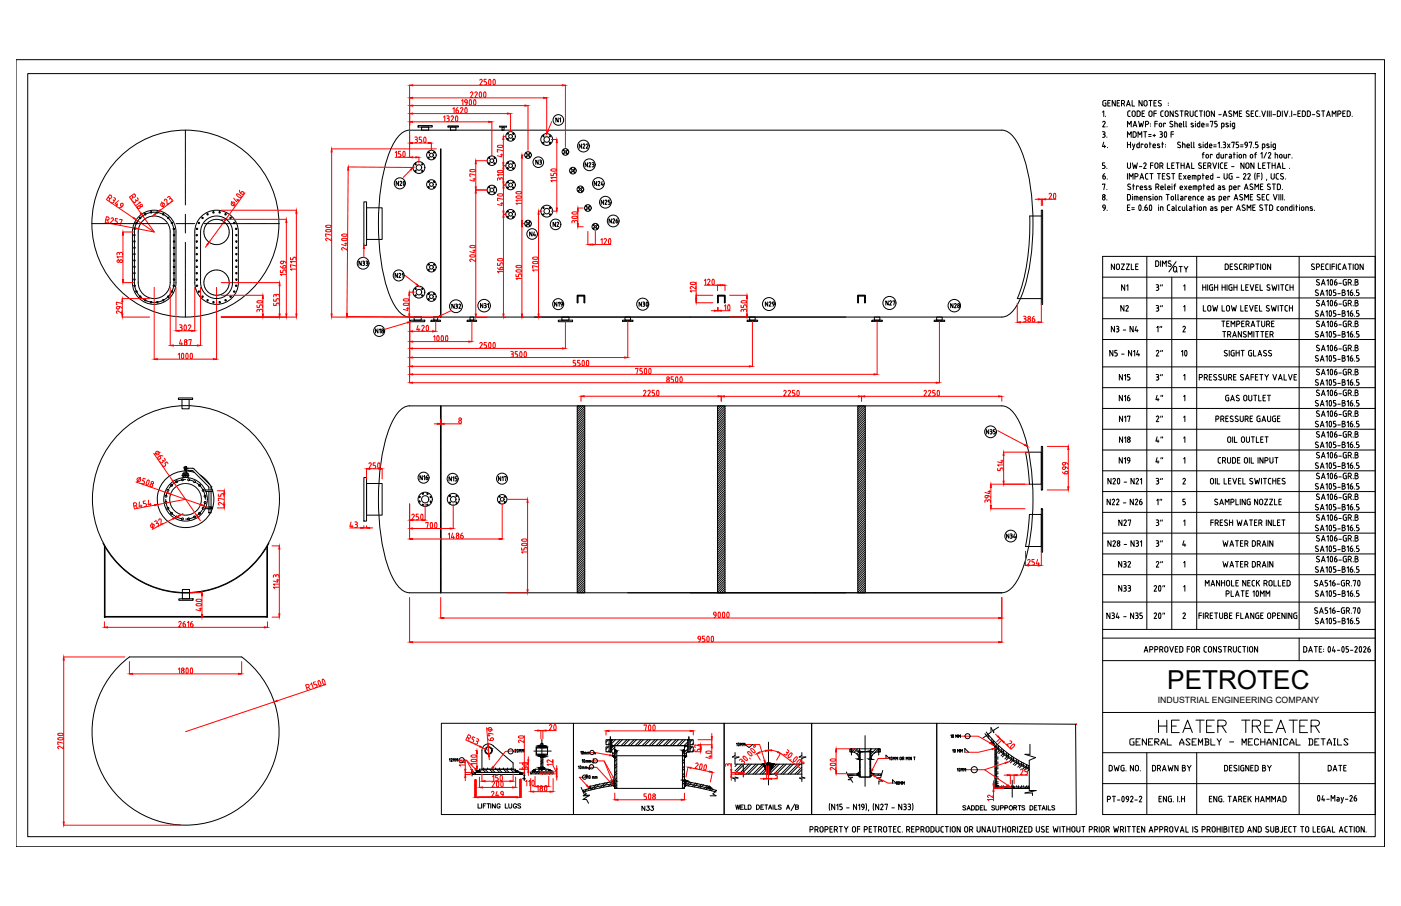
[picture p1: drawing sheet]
<svg xmlns="http://www.w3.org/2000/svg" width="432mm" height="279mm" viewBox="0 0 432 279" stroke-linecap="round" stroke-linejoin="round" font-family="sans-serif">
<defs><g id="words">
<text font-size="8.1" x="359.8" y="212.4">PETROTEC</text>
<g font-size="6.6">
<text x="361.2" y="111.8">10</text>
<text x="353.5" y="184.1">20&quot;</text>
<text x="353.5" y="192.6">20&quot;</text>
</g>
<text font-size="5.7" fill="#f00" x="121" y="58.9">N20</text>
<text font-size="5.7" x="195.8" y="96.3">N30</text>
<g font-size="4.9">
<text x="341.1" y="84.3">NOZZLE</text>
<text x="344.3" y="90.7">N1</text>
<text x="359.1" y="90.7" transform="rotate(-90 359.1 90.7)">3&quot;</text>
<text x="359.1" y="103.7" transform="rotate(-90 359.1 103.7)">1&quot;</text>
<text x="359.1" y="111.1" transform="rotate(-90 359.1 111.1)">2&quot;</text>
<text x="343.6" y="118.5">N15</text>
<text x="359.1" y="118.5" transform="rotate(-90 359.1 118.5)">3&quot;</text>
<text x="343.6" y="124.9">N16</text>
<text x="354.9" y="124.9">4&quot;</text>
<text x="344" y="131.2">N17</text>
<text x="359.1" y="131.2" transform="rotate(-90 359.1 131.2)">2&quot;</text>
<text x="344" y="137.6">N18</text>
<text x="354.9" y="137.6">4&quot;</text>
<text x="359.1" y="150.6" transform="rotate(-90 359.1 150.6)">3&quot;</text>
<text x="355.2" y="157">1&quot;</text>
<text x="343.6" y="163.3">N27</text>
<text x="359.1" y="163.3" transform="rotate(-90 359.1 163.3)">3&quot;</text>
<text x="359.1" y="169.7" transform="rotate(-90 359.1 169.7)">3&quot;</text>
<text x="343.6" y="176">N32</text>
<text x="359.1" y="176" transform="rotate(-90 359.1 176)">2&quot;</text>
<text x="343.6" y="183.4">N33</text>
</g>
<g font-size="4.4">
<text x="164" y="51.9">N3</text>
<text x="182" y="58.6">N24</text>
<text x="184.1" y="64.2">N25</text>
<text x="161.9" y="74.1">N4</text>
<text x="234.6" y="95.6">N29</text>
<text x="271.6" y="95.2">N27</text>
<text x="137.9" y="96.3">N32</text>
<text x="291.7" y="96.3">N28</text>
<text x="344.3" y="97">N2</text>
<text x="355.2" y="97">3&quot;</text>
<text x="302.7" y="135.1">N35</text>
<text x="354.9" y="143.9">4&quot;</text>
<text x="128.1" y="149.2">N16</text>
<text x="309" y="167.2">N34</text>
<text x="353.8" y="238.8">DRAWN BY</text>
<text x="408.2" y="238.8">DATE</text>
</g>
<text font-size="4.4" fill="#f00" x="196.5" y="251.2">N33</text>
<g font-size="4">
<text x="170" y="38.8">N1</text>
<text x="179.2" y="52.6">N23</text>
<text x="169.3" y="70.9">N2</text>
<text x="186.6" y="69.8">N26</text>
<text x="109.4" y="82.9">N33</text>
<text x="169.7" y="95.6">N19</text>
</g>
<text font-size="2.7" x="356.8" y="216.9">INDUSTRIAL ENGINEERING COMPANY</text>
</g></defs>
<!-- layer: 0 -->
<g fill="none" stroke="#000" stroke-width=".31">
<path d="M4.9 18.4h421.8v242.7h-421.8zM8.5 22.7h415.4v235.3h-415.4zM128.8 38.7h4.4v.5h-4.4zM129.9 39.2h2.2v.9h-2.2zM138.1 38.8h3.2v.4h-3.2zM138.8 39.2h1.7v.9h-1.7zM154 38.9h2.1v.3h-2.1zM154.7 39.2h.7v.9h-.7zM339.8 34.6l.4-.4v1.7M339.9 37.7l.3-.3 .4 .2v.4l-.8 1.1h.8M340.4 31h.5M340.4 31l-.5 .5 .1 1 .4 .2"/>
<path d="M340.6 31.8h.3v.9h-.5M340.8 35.8v.1M341.2 39v.1M341.4 31.8h.6M342.2 31h-.8v1.7h.8M343.7 31v1.7l-.9-1.7v1.7M344.3 31.8h.6M345.1 31h-.8v1.7h.8M345.7 32l.5-.1a.48 .48 0 0 0 .4-.4 .48 .48 0 0 0-.5-.5h-.4v1.7M346.2 32l.4 .7M347.2 32.7l.6-1.7 .6 1.7M347.4 32.2h.8"/>
<path d="M347.5 39.1v-1.7l.6 1 .5-1v1.7M347.6 34.6v1.1l.7 .2M348.3 34.2l-.5 .1-.2 .3M348.9 31v1.7h.8M349 34.4a.48 .48 0 0 1 .5-.2 .48 .48 0 0 1 .4 .5v.7a.49 .49 0 0 1-.5 .5 .49 .49 0 0 1-.5-.4zM349.2 39.1l.6-1.7 .6 1.7M349.4 38.7h.8M350.5 34.2l.8 .3 .1 .9-.2 .4-.7 .1zM350.9 37.4l.4 1.7 .4-1.1 .4 1.1 .4-1.7M352 35h.6M352 31v1.7l-1-1.7v1.7M352.6 31.2a.48 .48 0 0 1 .6-.2 .48 .48 0 0 1 .3 .5v.7a.48 .48 0 0 1-.4 .5 .48 .48 0 0 1-.5-.5z"/>
<path d="M352.8 34.2h-.8v1.7h.8M353.5 37.4h-.4v1.7M353.5 37.4a.48 .48 0 0 1 .5 .5 .48 .48 0 0 1-.5 .5h-.4M354.1 31h1M354.2 34.4a.48 .48 0 0 1 .5-.2 .48 .48 0 0 1 .4 .5v.7a.49 .49 0 0 1-.5 .5 .49 .49 0 0 1-.5-.4zM354.6 38.2v.1M354.6 38.9h.1M354.6 31v1.7M355.6 35h.8M355.7 31.8h.5M355.9 38.2h.8M356.4 34.2h-.8v1.7"/>
<path d="M356.4 31h-.7v1.7h.7M356.7 37.4h-.8v1.7M357.5 38h.4l.2 .4-.1 .5-.3 .2-.4-.3zM357.8 34.6v1.1l.7 .2M357.9 31.1a.46 .46 0 0 0-.7-.1 .46 .46 0 0 0 0 .7l.5 .3a.48 .48 0 0 1 0 .8 .48 .48 0 0 1-.7-.3M358.5 34.2l-.5 .1-.2 .3M359.1 34.7v.8M359.1 34.7a.48 .48 0 0 1 .5-.5 .48 .48 0 0 1 .5 .5v.8a.48 .48 0 0 1-.5 .4 .48 .48 0 0 1-.5-.5M359.2 38.2v-.2h-.6v1.1M360.1 31.8v.1M360.1 32.4v.1M361.4 37.5a.45 .45 0 0 0-.6 0 .45 .45 0 0 0 0 .6l.5 .3a.47 .47 0 0 1 0 .8 .47 .47 0 0 1-.7-.3"/>
<path d="M361.6 34.2v1.7l-1-1.7v1.7M362.1 38l.7 .1 .1 1M362.1 37.4v1.7M363 34.3a.46 .46 0 0 0-.6 0 .46 .46 0 0 0 0 .6l.5 .3a.48 .48 0 0 1 0 .8 .48 .48 0 0 1-.7-.3M363.4 38.6h.8v-.4l-.4-.2-.3 .2-.1 .6 .3 .3M363.7 34.2h1M363.7 39.1h.5M364.2 34.2v1.7M364.8 37.4v1.5l.2 .2M365.2 35.2h.5a.48 .48 0 0 0 .5-.5 .48 .48 0 0 0-.5-.5h-.5v1.7M365.5 37.4v1.5l.2 .2M365.8 35.2l.4 .7"/>
<path d="M366.8 34.2v1.2a.48 .48 0 0 0 .5 .5 .48 .48 0 0 0 .5-.5l-.1-1.2M367.8 38.1h-.7l.7 .7v.3l-.7-.1M368.3 34.6l.1 1.1 .7 .2M368.4 37.4v.1M368.4 38v1.1M369 38.8l.3 .3M369.1 34.2l-.5 .1-.3 .3M369.3 38h.5M369.3 38l-.2 .1-.1 .7M369.7 34.2h.9M369.8 37.4v1.7h-.5M370.1 34.2v1.7"/>
<path d="M370.3 38.4v.4M370.4 38.8l.1 .3h.6M370.4 38.4l.3-.4 .4 .4v.2h-.8M371.2 34.2v1.7M371.7 38.8h.8M371.7 38.3h.8M371.9 34.4a.48 .48 0 0 1 .5-.2 .48 .48 0 0 1 .4 .5v.7a.48 .48 0 0 1-.5 .5 .48 .48 0 0 1-.5-.4zM373 37.6v-.2h.8l-.4 1.7M374.3 34.2v1.7l-1-1.7v1.7M375.1 37.4h-.7v.8h.6l.2 .5-.2 .4h-.6M375.6 35.4h.8M377 35.9l.5-1.7 .6 1.7"/>
<path d="M377.1 35.5h.9M377.3 38.8l-.1-.7-.7-.1v1.7M377.3 38.8l-.2 .3h-.6M378.5 38.1h-.6l.7 .7-.1 .3-.6-.1M379.2 37.4v.1M379.2 38v1.1M379.6 34.3a.45 .45 0 0 0-.7 0 .45 .45 0 0 0 0 .6l.6 .3a.48 .48 0 0 1-.1 .8 .48 .48 0 0 1-.7-.3M380.2 35.9v-1.7l.6 1 .6-1v1.7M380.5 39.1l-.7-.1 .1-1h.6v1.4l-.1 .3h-.5M382 35h.5M382.7 34.2h-.7v1.7h.7M384.3 34.9l.5 .3"/>
<path d="M384.8 35.2a.48 .48 0 0 1 0 .8 .48 .48 0 0 1-.7-.3M385 34.3a.46 .46 0 0 0-.7 0 .46 .46 0 0 0 0 .6M385.6 35h.6M386.4 34.2h-.8v1.7h.8M387 34.6v1.1l.7 .2M387.7 34.2l-.5 .1-.2 .3M388.3 35.8v.1M388.9 34.2l.6 1.7 .5-1.7M390.6 34.2v1.7M391.2 34.2v1.7M391.8 34.2v1.7M392.3 35.4h.8"/>
<path d="M393.7 34.2l.9 .3v.9l-.2 .4-.7 .1zM395.2 34.2v1.7M395.8 34.2l.6 1.7 .6-1.7M397.5 35.8v.1M398.1 34.2v1.7M398.7 35.4h.8M400 35h.6M400.8 34.2h-.8v1.7h.8M401.4 34.2l.9 .3v.9l-.2 .4-.7 .1zM402.9 34.2l.9 .3 .1 .9-.3 .4-.7 .1zM404.4 35.4h.8M406.2 34.2l-.4 .5 .7 .5a.48 .48 0 0 1 0 .8 .48 .48 0 0 1-.7-.3"/>
<path d="M406.2 34.2l.5 .1M407.3 34.2h1M407.8 34.2v1.7M408.9 35.9l.5-1.7 .6 1.7M409 35.5h.8M410.6 35.9v-1.7l.6 1 .6-1v1.7M412.3 35.2h.5a.48 .48 0 0 0 .5-.5 .48 .48 0 0 0-.5-.5h-.5v1.7M413.9 35h.5M414.6 34.2h-.7v1.7h.7M415.2 34.2l.9 .3 .1 .9-.3 .4-.7 .1zM416.7 35.8v.1M57.1 40.1v.6"/>
<path d="M57.1 40.8v.1M57.1 41v.6M57.1 41.7v.1M57.1 41.9v.5M57.1 42.5v.1M57.1 42.7v.6M57.1 43.4v.1M57.1 43.6v.6M57.1 44.3v.1M57.1 44.5v.5M57.1 45.1v.1M57.1 45.3v.6"/>
<path d="M57.1 46v.1M57.1 46.2v.6M57.1 46.9v.1M57.1 47.1v.5M57.1 47.7v.1M57.1 47.9v.6M57.1 48.6v.1M57.1 48.8v.6M57.1 49.5v.1M57.1 49.7v.5M57.1 50.3v.1M57.1 50.5v.6"/>
<path d="M57.1 51.2v.1M57.1 51.4v.6M57.1 52.1v.1M57.1 52.2v.6M57.1 52.9v.1M57.1 53.1v.6M57.1 53.8v.1M57.1 54v.6M57.1 54.7h.1M57.1 54.8v.6M57.1 55.5v.1M57.1 55.7v.6"/>
<path d="M57.1 56.4v.1M57.1 56.6v.6M57.1 57.2v.1M57.1 57.4v.6M57.1 58.1v.1M57.1 58.3v.6M57.1 59v.1M57.1 59.2v.5M57.1 59.8v.1M126.2 40.1h182.6a6.3 6.3 0 0 1 4.8 4 55.2 55.2 0 0 1 4.8 24.9 55.2 55.2 0 0 1-4.8 24.8 6.3 6.3 0 0 1-4.8 4h-182.6M126.2 40.1v1.6M126.2 40.1a6.3 6.3 0 0 0-4.8 4 55.2 55.2 0 0 0-4.8 24.9 55.2 55.2 0 0 0 4.8 24.8 6.3 6.3 0 0 0 4.8 4"/>
<path d="M135.8 45.9h.1v51.9h-.1zM339.8 40.6l.7 .2v.4l-.3 .2M339.8 56.9v-.1h.8l-.4 1.7M339.9 54.9l.4 .4 .4-.4M340 41.4h.2M340.2 43.8l-.4 1.4h1M340.2 41.4l.3 .2v.6l-.7 .2M340.5 50.2h-.7v.8h.6l.2 .6-.2 .3-.6 .1M340.5 44.8v.8M340.5 53.5l-.6 .8M340.7 54.7v.2M340.7 54.7l-.2-.4h-.6v.6"/>
<path d="M341.2 42.3v.1M341.2 51.9v.1M341.2 58.4v.1M341.3 55.2v.1M341.3 45.5v.1M347.5 42.4v-1.8l.6 1 .5-1v1.8M347.5 50.2v1.3a.48 .48 0 0 0 .5 .5 .48 .48 0 0 0 .5-.5l-.1-1.3M347.5 60l.9 .2v1l-.2 .4-.7 .1zM347.5 43.8v1.8M347.5 53.5v1.8M347.5 44.6h.9M348.1 55.3v-1.8l.5 1 .6-1v1.8"/>
<path d="M348.4 56.9a.46 .46 0 0 0-.6-.1 .46 .46 0 0 0 0 .7l.5 .3a.48 .48 0 0 1 0 .7 .48 .48 0 0 1-.7-.2M348.4 43.8v1.8M349 50.2l.4 1.8 .4-1.2 .4 1.2 .4-1.8M349 44.4l.4 1.2M349 60v.1M349.1 57.3h.6M349.2 40.6l.9 .3 .1 .9-.3 .5-.7 .1zM349.3 56.8v1.7M349.8 44.4l-.6 1.7h-.2M349.8 54.5h.5a.48 .48 0 0 0 .5-.5 .48 .48 0 0 0-.5-.5h-.5v1.8M350.7 42.4v-1.8l.6 1 .6-1v1.8M350.8 57.5v-.2h-.5v1.2"/>
<path d="M351.1 43.8v1.8l-.6-.1-.1-.9 .7-.2M351.1 51.4h.8M351.3 55.3l.6-1.8 .6 1.8M351.4 57.9h.8l-.2-.5-.5 .1-.1 .7 .1 .2 .7 .1M351.5 54.8h.8M352.3 44.6v-.2h-.6v1.2M352.5 40.6h.9M352.5 50.5l.6-.2 .1 .5M352.9 57.8l.6 .5-.2 .2-.5-.1M353 40.6v1.8M353.1 44.4l.5 .2-.2 .9-.5-.1zM353.2 50.8l-.7 1.2h.7"/>
<path d="M353.4 57.4h-.5v.4M353.8 53.5l-.5 .1-.2 .4v1l.7 .3M354 42.1h.8M354 41.5h.8M354.2 44.4h.6M354.4 43.8v1.8M354.4 53.5h1M354.6 51h.8M354.8 57.4l-.7 .1 .8 .6-.1 .3h-.7M354.9 53.5v1.8M355.4 45h.7l-.2-.6-.5 .2v.7l.1 .2 .6 .1M355.4 50.2h-.8v1.8"/>
<path d="M355.4 41.8h.7M355.4 60v.1M355.7 41.4v.8M355.9 50.7v.8M355.9 50.7a.48 .48 0 0 1 .5-.5 .48 .48 0 0 1 .5 .5v.8a.48 .48 0 0 1-.5 .5 .48 .48 0 0 1-.5-.5M356.2 57.7h.5a.48 .48 0 0 0 .5-.5 .48 .48 0 0 0-.5-.5h-.5v1.8M356.7 53.5h1M356.8 57.7l.4 .8M357.2 53.5v1.8M357.4 44.5l-.7 .1 .8 .6-.1 .3-.7-.1M357.5 40.6l.7 .2v.4l-.3 .2M357.5 51.2h.5a.48 .48 0 0 0 .4-.5 .48 .48 0 0 0-.4-.5h-.5v1.8"/>
<path d="M357.7 41.4h.2M357.8 57.9h.7l-.2-.5-.5 .1v.7l.1 .2 .6 .1M357.9 41.4l.3 .2v.6l-.7 .2M358.1 51.2l.3 .8M358.1 44.4h.5M358.2 54.3h.6M358.3 43.8v1.8M359 53.5h-.8v1.8h.8M359 40.7l.1-.1a.96 .96 0 0 1 0 1.7l-.3-.8zM359.1 56.7v1.6l.2 .2M359.2 44.6v.1M359.2 45.3v.1"/>
<path d="M359.4 60h1M359.8 50.2v1.8h.7M359.9 60v1.7M360.5 53.6a.46 .46 0 0 0-.7 0 .46 .46 0 0 0 0 .7l.5 .2a.48 .48 0 0 1 0 .8 .48 .48 0 0 1-.7-.2M360.6 57.7v.2h-.7M360.6 57.7l-.3-.4-.4 .4v.6l.7 .2M360.9 41.4h.8M361.1 51h.6M361.1 53.5h1M361.2 56.7v.1M361.2 57.3v1.2M361.6 53.5v1.8"/>
<path d="M361.7 40.6h-.8v1.8M361.8 57.3h.6M361.9 50.2h-.8v1.8h.8M362.3 60v1.5l.2 .2M362.4 56.7l-.4 .4v1.4M362.5 50.2h.9M363 50.2v1.8M363.1 60v1.5l.2 .2M363.4 54.3h.6M363.7 57.9h.8l-.2-.5-.5 .1-.1 .7 .2 .2 .6 .1M363.8 43.9a.45 .45 0 0 0-.7 0 .45 .45 0 0 0 .1 .6l.5 .3a.48 .48 0 0 1 0 .8 .48 .48 0 0 1-.8-.2M364 51h1"/>
<path d="M364 50.2v1.8M364.2 53.5h-.8v1.8h.8M364.5 44.4l.7 .2v1M364.5 43.8v1.8M364.8 54.1l.7 1.2M365 50.2v1.8M365.1 57.3l.7 1.2M365.5 52l.6-1.8 .6 1.8M365.5 54.1l-.7 1.2M365.7 51.5h.8M365.8 45h.8l-.2-.6-.5 .2-.1 .7 .2 .2 .6 .1M365.8 57.3l-.7 1.2"/>
<path d="M366.1 54.7h.8l-.2-.5-.5 .1-.1 .7 .2 .2 .6 .1M366.4 57.9h.8l-.2-.5-.5 .1-.1 .7 .1 .2 .7 .1M367.2 43.8v1.6l.2 .2M367.3 50.2v1.8h.7M367.7 58.5v-1.2l1 .1 .2 1.1M367.9 43.8v1.6l.2 .2M368 54.1v1.2M368.3 57.3v1.2M368.6 54.4l-.1-.3h-1v1.2M368.6 54.4v.9M369.5 58.5l.7-.2-.1-.9-.6-.1v1.8M370 54.4l-.2-.3h-.6v1.7"/>
<path d="M370 54.4l-.1 .7-.7 .2M370.1 44.5l-.6 .1 .7 .6v.3l-.7-.1M370.3 50.3a.45 .45 0 0 0-.7 0 .45 .45 0 0 0 0 .7l.5 .2a.48 .48 0 0 1 0 .8 .48 .48 0 0 1-.7-.2M370.5 47.6h.6M370.5 54.1h.6M370.7 47.4v1.4M370.7 53.5v1.8M370.8 43.8v.1M370.8 44.4v1.2M370.8 57.3h.6M370.9 51h.6M371 56.7v1.8"/>
<path d="M371.1 47l-.4 .4M371.7 50.2h-.8v1.8h.8M371.7 54.7h.8l-.2-.5-.6 .1v.7l.1 .2 .7 .1M371.9 47.6h.4l.2 .4-.1 .6-.3 .2-.4-.4zM372 57.7v.5M372 58.2l.1 .2 .6 .1M372 57.7l.4-.4 .4 .4-.1 .2h-.7M372.2 43.8v1.8l-.6-.1-.2-.9 .8-.2M372.3 51.2h.5a.48 .48 0 0 0 .4-.5 .48 .48 0 0 0-.4-.5h-.5v1.8M372.8 51.2l.4 .8M373 54.4v.5M373.5 44.8v.2h-.8"/>
<path d="M373.5 44.8l-.4-.4-.4 .4 .1 .6 .7 .2M373.6 47.8v-.2h-.6v1.2M373.8 50.2l.6 1.8 .6-1.8M373.8 53.5v1.8l-.6-.1-.2-.3M373.8 54.1h-.6l-.2 .3M374.1 56.7v1.8l-.6-.1-.1-.9 .7-.2M374.1 45.3h.7M374.1 44.7h.7M375 47.9v.5M375.2 54.7h.7M375.4 44.2l.4-.4v1.8M375.5 57.3l.5 .1 .2 .3v.8l-.6-.1v-.5h.6"/>
<path d="M375.5 50.2v1.8M375.7 47v1.8l-.6-.1-.1-.3M375.7 47.6h-.6l-.1 .3M376.1 50.7l.1 1 .7 .3M376.3 47.6l.1 1 .7 .2v-1.2M376.4 45.5v.1M376.9 50.2l-.6 .1-.2 .4M377 43.8l.7 .2v.4l-.3 .2M377.2 44.6h.1M377.3 53.5v1.3a.48 .48 0 0 0 .5 .5 .48 .48 0 0 0 .4-.5v-1.3M377.4 44.6l.3 .2v.6l-.7 .2M377.5 57.4l-.7 .1 .7 .6v.3h-.7"/>
<path d="M377.5 51h.5M378.2 47.8v-.2h-.5v1.2M378.2 50.2h-.7v1.8h.7M378.3 44.4l.8 1.2M378.9 58.5l.7-.2-.1-.9-.6-.1v1.8M378.9 47.6h.5l.2 .3v.9l-.7-.1v-.5h.7M379.1 44.4l-.8 1.2M379.6 51.4h.7M379.7 44v-.2h.7l-.4 1.8M379.8 53.5l-.8 .1-.2 .4 .1 1 .9 .3v-1h-.3M380.1 47.6h.6M380.2 57.9h.8l-.2-.5-.5 .1-.1 .7 .2 .2 .6 .1"/>
<path d="M380.3 47v1.8M381.1 54.7h.8M381.3 47v.1M381.3 47.6v1.2M381.7 43.8h-.7v.8h.6l.2 .6-.2 .3-.6 .1M382.1 47.6h.4l.2 .4-.1 .6-.3 .2-.4-.4zM382.2 57.5v-.2h-.6v1.2M382.3 45.3h.8M382.3 44.7h.8M383.2 48.8v-1.2l.7 .2 .1 1M383.2 53.8l.4-.3 .4 .2-.1 .4-.7 1.2h.8M383.4 50.2v1.8l-.9-1.8v1.8"/>
<path d="M383.5 58.5l.6-1.8 .6 1.8M383.7 58h.8M383.9 43.9l.5 .1 .1 .7-.8-.1zM384.1 50.5a.48 .48 0 0 1 .5-.3 .48 .48 0 0 1 .4 .5v.8a.48 .48 0 0 1-.5 .5 .48 .48 0 0 1-.5-.5zM384.5 44.7l-.2 .5-.4 .3M384.6 53.8l.4-.3 .3 .2v.4l-.7 1.2h.7M385 44v-.2h.8l-.4 1.8M385.5 47.6h.4l.2 .4v.6l-.4 .2-.4-.4zM386.1 56.8a.46 .46 0 0 0-.7 0 .46 .46 0 0 0 .1 .7l.5 .2a.48 .48 0 0 1 0 .8 .48 .48 0 0 1-.8-.2M386.1 60h-.8v1.7h.8M386.4 45.5v.1M386.5 50.2v1.8l-1-1.8v1.8"/>
<path d="M386.7 47.6h.6M386.8 58.5v-1.8l.5 1 .6-1v1.8M386.9 53.3l-.2 .9 .2 1.2M387.3 47l-.4 .4v1.4M387.5 54.3h.7M387.6 43.8h-.6v.8h.5l.2 .6-.2 .3-.5 .1M387.8 50.2v1.8h.8M388.2 53.5h-.7v1.8M388.5 57.5h.6M388.6 47.4l.4-.4v1.8M388.8 53.3l.2 .9-.2 1.2M389.1 45.6l.7-.2-.1-1h-.6v1.7"/>
<path d="M389.2 51h.6M389.3 56.7h-.8v1.8h.8M389.8 60h-.8v1.7h.8M389.9 50.2h-.7v1.8h.7M390.3 47l-.7 1.8M390.4 55.3l-.1 .3M390.5 50.2h1M390.9 47.3l.4-.3 .3 .2v.4l-.7 1.2h.8M391 50.2v1.8M391.1 44.5l-.7 .1 .8 .6-.1 .3-.7-.1M391.1 60h-.5l-.3 .4 .1 1.1 .7 .2M391.5 56.8a.46 .46 0 0 0-.7 0 .46 .46 0 0 0 0 .7l.6 .2a.48 .48 0 0 1-.1 .8 .48 .48 0 0 1-.7-.2"/>
<path d="M391.8 43.8v.1M391.8 44.4v1.1M391.8 53.5v1.3M392.1 50.2v1.8M392.1 51h.9M392.2 56.7h.9M392.4 46.1h.4M392.5 60l.5 1.7 .6-1.7M392.6 56.7v1.8M392.7 53.5v1.3a.48 .48 0 0 1-.4 .5 .48 .48 0 0 1-.5-.5M393 47.6l.7 .2 .1 1M393 47v1.8"/>
<path d="M393 50.2v1.8M393.1 45.5l-.7-.1 .1-1h.6v1.4l-.3 .3M393.6 52l.6-1.8 .6 1.8M393.7 56.7l.9 .3v.9l-.2 .5-.7 .1zM393.8 51.5h.8M394.1 53.5l-.6 .1-.2 .4 .1 1 .7 .3M394.2 60v1.7M394.6 47.6h.4l.1 .4v.6l-.3 .2-.4-.4zM394.8 60v1.7M395.2 58.4v.1M395.3 50.2v1.8h.8M395.3 60v1.7"/>
<path d="M395.5 53.6a.46 .46 0 0 0-.6 0 .46 .46 0 0 0 0 .7l.5 .2a.48 .48 0 0 1 0 .8 .48 .48 0 0 1-.7-.2M395.7 47.6l.1 1 .7 .2v-1.2M396.2 55.2v.1M397.4 51.9v.1M397.6 47.8v-.2h-.5v1.2M398.2 48.7v.1M28.3 69h.6M29 69h.1M29.2 69h.6M29.9 69h.1M30 69h.6M30.7 69h.1"/>
<path d="M30.9 69h.6M31.6 69h.1M31.8 69h.5M32.4 69h.1M32.6 69h.6M33.3 69h.1M33.5 69h.6M34.2 69h.1M34.4 69h.5M35 69h.1M35.2 69h.6M35.9 69h.1"/>
<path d="M36.1 69h.6M36.8 69h.1M37 69h.5M37.6 69h.1M37.8 69h.6M38.5 69h.1M38.7 69h.6M39.4 69h.1M39.6 69h.5M40.2 69h.1M40.4 69h.6M40.8 71.5a6.7 6.7 0 0 1 6.7-6.7 6.7 6.7 0 0 1 6.7 6.7"/>
<path d="M40.8 71.5v15.6a6.7 6.7 0 0 0 6.7 6.8 6.7 6.7 0 0 0 6.7-6.8v-15.6M41.1 69h.1M41.3 69h.6M42 69h.1M42.1 69h.6M42.6 71.5v15.6a4.9 4.9 0 0 0 4.9 5 4.9 4.9 0 0 0 5-5v-15.6M42.6 71.5a4.9 4.9 0 0 1 4.9-4.9 4.9 4.9 0 0 1 5 4.9M42.8 69h.1M43 69h.6M43.7 69h.1M43.9 69h.6M44.6 69h.1"/>
<path d="M44.7 69h.6M45.4 69h.1M45.6 69h.6M46.3 69h.1M46.5 69h.5M47.1 69h.1M47.3 69h.6M48 69h.1M48.2 69h.6M48.9 69h.1M49.1 69h.5M49.7 69h.1"/>
<path d="M49.9 69h.6M50.6 69h.1M50.8 69h.6M54.3 69h5.7M57.1 60v.6M57.1 60.7v.1M57.1 60.9v.6M57.1 61.6v.1M57.1 61.8v.5M57.1 62.4v.1M57.1 62.6v.6M57.1 66.1v5.8"/>
<path d="M57.1 74.7v.6M57.1 75.4v.1M57.1 75.6v.6M57.1 76.3v.1M57.1 76.5v.5M57.1 77.1v.1M57.1 77.3v.6M57.1 78v.1M57.1 78.2v.6M57.1 78.9v.1M57.1 79v.6M57.1 79.7v.1"/>
<path d="M57.1 79.9v.6M60 71.5a6.7 6.7 0 0 1 6.8-6.7 6.7 6.7 0 0 1 6.7 6.7M60 71.5v15.6a6.7 6.7 0 0 0 6.8 6.8 6.7 6.7 0 0 0 6.7-6.8v-15.6M61.8 71.5v15.6a4.9 4.9 0 0 0 5 5 4.9 4.9 0 0 0 4.9-5v-15.6M61.8 71.5a4.9 4.9 0 0 1 5-4.9 4.9 4.9 0 0 1 4.9 4.9M62.9 69h.6M63.6 69h.1M63.8 69h.5M64.4 69h.1M64.6 69h.6M65.3 69h.1M65.5 69h.6"/>
<path d="M66.2 69h.1M66.4 69h.5M67 69h.1M67.2 69h.6M67.9 69h.1M68.1 69h.6M68.8 69h.1M68.9 69h.6M69.6 69h.1M69.8 69h.6M70.5 69h.1M70.7 69h.6"/>
<path d="M71.3 69h.1M71.6 69h.5M72.2 69h.1M72.4 69h.6M73.1 69h.1M73.3 69h.5M73.9 69h.1M74.1 69h.6M74.8 69h.1M75 69h.6M75.7 69h.1M75.9 69h.6"/>
<path d="M76.5 69h.1M76.7 69h.6M77.4 69h.1M77.6 69h.6M78.3 69h.1M78.5 69h.5M79.1 69h.1M79.3 69h.6M80 69h.1M80.2 69h.6M80.9 69h.1M81.1 69h.5"/>
<path d="M81.7 69h.1M81.9 69h.6M82.6 69h.1M82.8 69h.6M83.5 69h.1M83.6 69h.6M84.3 69h.1M84.5 69h.6M85.2 69h.1M85.4 69h.6M112.1 62.3h.9v13.4h-.9zM113 64.1h4.8v9.7h-4.8z"/>
<path d="M320.9 66.6h-3.5a63.4 63.4 0 0 1-3.9 25.5h7.4M320.9 64.8h.4v29.1h-.4zM339.8 79.1h84.1v172.1h-84.1zM340.7 64.2h-.4a.45 .45 0 0 1-.5-.4 .45 .45 0 0 1 .3-.5 .45 .45 0 0 1 .6 .3l-.1 .8-.5 .5M341.2 61.6v.1M341.2 64.8v.1M347.5 64h.6M348.3 63.2h-.8v1.7h.8M348.8 64.6h.8M348.8 64.1h.8M349 60.5v1.2M349.6 61.7v-1.2l1.1 .2v1"/>
<path d="M350.2 60.5v1.2M351.1 63.3l.1-.1a.96 .96 0 0 1 0 1.7l-.2-.8zM351.3 61.1h.8l-.2-.5-.5 .1-.1 .7 .2 .3h.6M352.3 64.8v.1M352.7 61.7v-1.2l.7 .2v1M352.9 64h.4a.42 .42 0 0 1 .3 .6 .42 .42 0 0 1-.7-.1zM353.4 63.2l-.5 .8M353.5 79.1v115M354.1 61l.7 .5-.2 .2-.6-.1M354.4 63.3l.1-.1a.95 .95 0 0 1 0 1.7l-.3-.8zM354.7 60.6h-.6v.4M355.4 60.5v1.2"/>
<path d="M356.1 60.6h.4l.2 .3v.6l-.4 .2-.4-.4zM357.1 63.2v.1M357.1 63.8v1.1M357.3 61.7v-1.2l.7 .2 .1 1M357.7 64.9v-1.1l.7 .1v1M360.5 63.2l-.5 .1-.2 .3v1.1l.7 .2M361.1 60.6h.4l.2 .3v.6l-.4 .2-.4-.4zM361.2 63.8h.5l.2 .3v.8h-.6v-.5l.6-.1M362.5 63.2v1.5l.2 .2M363.8 63.8h-.4l-.2 .3 .1 .7 .5 .1M363.9 60.5l.5 .1 .2 .3v.8h-.5M364.1 61.1h.5"/>
<path d="M364.1 61.1l-.3 .3 .3 .3M364.4 63.8v1l.8 .1v-1.1M365.7 63.2v1.5l.2 .2M365.7 60.7v-.2h-.5v1.2M366.3 61.1h.8l-.2-.5-.5 .1-.1 .7 .2 .3h.6M366.6 63.8h.5l.2 .3v.8h-.6v-.5l.6-.1M367.7 61.7v-1.2l.7 .2v1M367.9 63.8h.5M368 63.2v1.7M368.8 79.1v115M369 63.2v.1M369 63.8v1.1"/>
<path d="M369.3 61.7h.3M369.3 60.5h.3M369.3 60.5l-.3 .4 .1 .6 .2 .2M369.6 64.2v.3M369.6 64.2l.4-.4 .4 .4M369.6 64.5l.4 .4 .4-.4M370.2 61.1h.7l-.1-.5-.6 .1v.7l.1 .3h.6M370.3 64.2v.3M370.9 64.9v-1.1l.7 .1 .1 1M372.4 60.5l.5 .1 .1 .3v.8h-.6v-.5l.6-.1M373.1 63.8h.5l.2 .3v.8h-.6v-.5l.6-.1M374.3 60.6l-.7 .1 .8 .7-.1 .2h-.7"/>
<path d="M375.1 63.9h-.7l.7 .7v.3l-.7-.1M375.7 61.7l.8-.2-.2-.9-.6-.1v1.8M376.5 64.9h.4M376.9 64.9l.3-.2v-.8l-.7-.1v1.7M377.1 61.1h.8l-.2-.5-.6 .1v.7l.1 .3h.7M377.9 64.3h.7l-.2-.5-.5 .2v.6l.1 .3h.6M379 60.7v-.2h-.6v1.2M379.8 64v-.2h-.6v1.1M380.4 61.7l.5-1.7 .6 1.7M380.5 61.2h.8M381.1 64.9l.6-1.7 .6 1.7M381.3 64.4h.8"/>
<path d="M382.3 60.7l.5 .3M382.8 61a.48 .48 0 0 1 0 .7 .48 .48 0 0 1-.7-.2M383 60.1a.45 .45 0 0 0-.7-.1 .45 .45 0 0 0 0 .7M383.1 63.9l.5 .3a.48 .48 0 0 1 0 .8 .48 .48 0 0 1-.8-.3M383.6 61.7v-1.7l.6 .9 .6-.9v1.7M383.7 63.3a.46 .46 0 0 0-.7-.1 .46 .46 0 0 0 .1 .7M384.4 64.9v-1.7l.6 1 .5-1v1.7M385.3 60.7h.6M386.1 64h.6M386.9 63.2h-.8v1.7h.8M388.3 60.1a.45 .45 0 0 0-.6-.1 .45 .45 0 0 0 0 .7l.5 .3a.48 .48 0 0 1 0 .7 .48 .48 0 0 1-.7-.2M388.4 63.9l.6 .3a.48 .48 0 0 1 0 .8 .48 .48 0 0 1-.8-.3"/>
<path d="M388.6 63.2l-.4 .3 .2 .4M388.6 63.2l.5 .1M389 60.7h.6M389.8 63.2h.9M390.2 63.2v1.7M391.7 64.9l.5-.3 .1-.9-.3-.4-.7-.1v1.7h.4M393.9 64.9h.3M394.2 63.8h-.4l-.2 .3 .1 .6 .2 .2M394.9 63.8l.6 .2-.2 .9-.5-.2zM395.9 61.6v.1M396.1 64.9v-1.1l.7 .1 .1 1M398.2 63.2v1.7h-.4"/>
<path d="M398.2 63.8l-.7 .1v.8l.3 .2M398.8 63.2v.1M398.8 63.8v1.1M399.4 63.8h.5M399.6 63.2v1.7M400.4 79.1v115M400.5 63.2v.1M400.5 63.8v1.1M401.1 64.2v.3M401.1 64.2l.4-.4 .4 .4-.2 .7h-.4l-.2-.4M402.4 64.9v-1.1l.8 .1v1M404 63.8l-.2 .3 .8 .6-.3 .2-.5-.1"/>
<path d="M404 63.8l.5 .1M405.1 64.8v.1M57.1 80.6v.1M57.1 80.8v.6M57.1 81.4v.1M57.1 81.7v.5M57.1 82.3v.1M57.1 82.5v.6M57.1 83.2v.1M57.1 83.4v.5M57.1 84v.1M57.1 84.2v.6"/>
<path d="M57.1 84.9v.1M57.1 85.1v.6M57.1 85.8v.1M57.1 86v.6M57.1 86.6v.1M57.1 86.8v.6M57.1 87.5v.1M57.1 87.7v.6M57.1 88.4v.1M57.1 88.6v.5M57.1 89.2v.1M57.1 89.4v.6"/>
<path d="M57.1 90.1v.1M57.1 90.3v.6M57.1 91v.1M57.1 91.2v.5M57.1 91.8v.1M57.1 92v.6M57.1 92.7v.1M57.1 92.9v.6M57.1 93.6v.1M57.1 93.7v.6M57.1 94.4v.1M57.1 94.6v.6"/>
<path d="M57.1 95.3v.1M57.1 95.5v.6M57.1 96.1v.1M57.1 96.3v.6M57.1 97v.1M57.1 97.2v.6M126.2 97.8v18.7M126.5 98.7h4.4v.5h-4.4zM127.6 97.8h2.2v.9h-2.2zM132.8 98.7h3v.4h-3zM133.7 97.8h1.2v.9h-1.2zM144 98.7h2.9v.4h-2.9z"/>
<path d="M144.9 97.8h1.1v.9h-1.1zM172.1 98.7h4.4v.5h-4.4zM173.2 97.8h2.2v.9h-2.2zM177.9 91.1h2.3v2.3h-.2v-2.2h-1.9v2.2h-.2zM178 91.1h-.1M178.1 93l-.2 .2M178.1 93.3v.1M178.1 91.3l-.2 .2M178.1 91.4l-.2 .2M178.1 91.6l-.2 .2M178.1 91.8l-.2 .2M178.1 92l-.2 .1"/>
<path d="M178.1 92.1l-.2 .2M178.1 92.3l-.2 .2M178.1 92.5l-.2 .2M178.1 92.6l-.2 .2M178.1 92.8l-.2 .2M178.1 93.1l-.2 .2M178.1 91.1l-.2 .2M178.3 91.1l-.2 .1M178.5 91.1l-.2 .1M178.7 91.1l-.2 .1M178.8 91.1l-.2 .1M179 91.1l-.2 .1"/>
<path d="M179.2 91.1l-.2 .1M179.3 91.1l-.1 .1M179.5 91.1l-.2 .1M179.7 91.1l-.2 .1M179.8 91.1l-.1 .1M180 91.1l-.2 .1M180.2 91.1l-.2 .1M180.2 91.2l-.2 .2M180.2 91.5l-.2 .2M180.2 92.6l-.2 .2M180.2 91.4l-.2 .2M180.2 91.7l-.2 .2"/>
<path d="M180.2 91.9l-.2 .2M180.2 92l-.2 .2M180.2 92.2l-.2 .2M180.2 92.4l-.2 .2M180.2 92.7l-.2 .2M180.2 92.9l-.2 .2M180.2 93.1l-.2 .2M180.2 93.2l-.1 .2M191.9 98.7h3.2v.4h-3.2zM192.6 97.8h1.7v.9h-1.7zM221.1 91.1h2.4v2.3h-.2v-2.2h-2v2.2h-.2zM221.3 91.1l-.2 .1"/>
<path d="M221.3 92.4l-.2 .2M221.3 93l-.2 .2M221.3 91.3l-.2 .2M221.3 91.5l-.2 .2M221.3 91.7l-.2 .2M221.3 91.9l-.2 .2M221.3 92l-.2 .2M221.3 92.2l-.2 .2M221.3 92.5l-.2 .2M221.3 92.7l-.2 .2M221.3 92.9l-.2 .2M221.3 93.2l-.1 .2"/>
<path d="M221.5 91.1l-.4 .3M221.6 91.1l-.2 .1M221.8 91.1l-.2 .1M222 91.1l-.2 .1M222.1 91.1l-.2 .1M222.3 91.1l-.2 .1M222.5 91.1l-.2 .1M222.6 91.1l-.1 .1M222.8 91.1l-.2 .1M223 91.1l-.2 .1M223.2 91.1l-.2 .1M223.3 91.1l-.2 .1"/>
<path d="M223.5 91.4l-.2 .2M223.5 92.5l-.2 .2M223.5 93l-.2 .2M223.5 91.1l-.2 .2M223.5 91.3l-.2 .2M223.5 91.6l-.2 .2M223.5 91.8l-.2 .2M223.5 91.9l-.2 .2M223.5 92.1l-.2 .2M223.5 92.3l-.2 .2M223.5 92.6l-.2 .2M223.5 92.8l-.2 .2"/>
<path d="M223.5 93.1l-.2 .2M223.5 93.3l-.1 .1M230.3 98.7h3.2v.4h-3.2zM231.1 97.8h1.7v.9h-1.7zM264.4 91.1h2.3v2.3h-.2v-2.2h-1.9v2.2h-.2zM264.4 91.1h.1M264.6 91.6l-.2 .2M264.6 92.6l-.2 .2M264.6 93.3l-.1 .1M264.6 91.4l-.2 .2M264.6 91.8l-.2 .2M264.6 91.9l-.2 .2"/>
<path d="M264.6 92.1l-.2 .2M264.6 92.3l-.2 .2M264.6 92.4l-.2 .2M264.6 92.8l-.2 .2M264.6 93l-.2 .1M264.6 93.1l-.2 .2M264.6 91.1l-.2 .2M264.8 91.1l-.4 .4M264.9 91.1l-.2 .1M265.1 91.1l-.2 .1M265.3 91.1l-.2 .1M265.4 91.1l-.2 .1"/>
<path d="M265.6 91.1l-.2 .1M265.8 91.1l-.2 .1M266 91.1l-.2 .1M266.1 91.1l-.2 .1M266.3 91.1l-.2 .1M266.5 91.1l-.2 .1M266.6 91.1l-.2 .1M266.7 92.2l-.2 .2M266.7 91.2l-.2 .2M266.7 91.3l-.2 .2M266.7 91.5l-.2 .2M266.7 91.7l-.2 .2"/>
<path d="M266.7 91.9l-.2 .2M266.7 92l-.2 .2M266.7 92.4l-.2 .2M266.7 92.5l-.2 .2M266.7 92.7l-.2 .2M266.7 92.9l-.2 .2M266.7 93l-.2 .2M266.7 93.2l-.2 .2M268.7 98.7h3.2v.4h-3.2zM269.5 97.8h1.7v.9h-1.7zM287.9 98.7h3.3v.4h-3.3zM288.7 97.8h1.7v.9h-1.7z"/>
<path d="M339.8 85.5h84.1M339.8 91.9h84.1M339.8 98.3h84.1M357.1 81.6l-.2 .5-.7 .1v-1.8l.9 .3v.9M357.7 80.4v1.8M358.3 82.2v-1.8l.6 1 .5-1v1.8M360.4 80.4l.5 .1M360.4 80.4l-.4 .5 .8 .5a.48 .48 0 0 1 0 .8 .48 .48 0 0 1-.8-.2M361.2 85.5v108.6M361.8 82.4a.48 .48 0 0 1 .5-.2 .48 .48 0 0 1 .4 .5v.7a.48 .48 0 0 1-.5 .5 .48 .48 0 0 1-.5-.5zM362.4 83.5l.5 .4M362.5 80.7l-2.2 3.1"/>
<path d="M363.4 82.2h1M363.9 82.2v1.7M364.8 88.2l.4-.4v1.7M364.8 94.6l.4-.4v1.7M365 82.2l.5 .8 .6-.8M365.5 83v.9M370.7 87.8v1.7M370.7 88.6h1M370.9 94.2v1.7h.8M371.7 87.8v1.7M372.2 87.8v1.7M372.3 94.5a.48 .48 0 0 1 .5-.3 .48 .48 0 0 1 .4 .5v.8a.49 .49 0 0 1-.5 .4 .49 .49 0 0 1-.5-.4z"/>
<path d="M373.8 87.8l-.8 .1-.2 .4 .1 1 .9 .2v-.9h-.3M373.8 94.2l.3 1.7 .4-1.1 .4 1.1 .4-1.7M374.3 88.6h1M374.3 87.8v1.7M375.3 87.8v1.7M376.6 99h.9M376.6 94.2v1.7h.8M376.6 88.6h1M376.6 87.8v1.7M377 99v1.8M377.6 81.4l.9 .3 .1 .9-.3 .4-.7 .1zM377.6 87.8v1.7"/>
<path d="M378.1 94.5a.48 .48 0 0 1 .5-.3 .48 .48 0 0 1 .4 .5v.8a.49 .49 0 0 1-.5 .4 .49 .49 0 0 1-.5-.4zM378.1 99.8h.6M378.2 87.8v1.7M378.9 99h-.8v1.8h.8M379.1 82.2h.6M379.5 94.2l.4 1.7 .4-1.1 .4 1.1 .4-1.7M379.7 87.8l-.7 .1-.2 .4v1l.9 .2v-.9h-.3M379.9 81.4h-.8v1.7h.8M380.3 88.6h1M380.3 87.8v1.7M381.2 100h.4a.48 .48 0 0 0 .5-.5 .48 .48 0 0 0-.5-.5h-.4v1.8M381.3 87.8v1.7"/>
<path d="M381.4 81.5a.45 .45 0 0 0-.7 0 .45 .45 0 0 0 0 .6l.5 .3a.48 .48 0 0 1 0 .8 .48 .48 0 0 1-.7-.3M382.4 94.2v1.7h.8M382.6 87.8v1.7h.8M382.7 99.8h.6M382.8 81.4l-.6 .1-.2 .3 .1 1.1 .7 .2M383.5 99h-.8v1.8h.8M383.8 95h.5M383.9 81.4h-.5v1.7M383.9 81.4a.48 .48 0 0 1 .4 .5 .48 .48 0 0 1-.4 .5h-.5M383.9 82.4l.4 .7M383.9 88.6h.6M384 100h.5a.48 .48 0 0 0 .5-.5 .48 .48 0 0 0-.5-.5h-.5v1.8"/>
<path d="M384.5 94.2h-.7v1.7h.7M384.6 100l.4 .8M384.7 87.8h-.8v1.7h.8M384.9 81.4v1.7M385.1 94.2l.6 1.7 .6-1.7M385.3 87.8l.6 1.7 .5-1.7M386 81.4h-.5v1.7M386 81.4a.48 .48 0 0 1 .5 .5 .48 .48 0 0 1-.5 .5h-.5M386.8 95h.6M387 81.4h1M387 88.6h.6M387.3 99h1"/>
<path d="M387.5 81.4v1.7M387.6 94.2h-.8v1.7h.8M387.8 87.8h-.8v1.7h.8M387.8 99v1.8M388.2 94.2v1.7h.7M388.4 87.8v1.7h.7M388.6 81.4v1.7M388.8 99v1.3a.48 .48 0 0 0 .5 .5 .48 .48 0 0 0 .5-.5v-1.3M389.2 81.6a.48 .48 0 0 1 .5-.2 .48 .48 0 0 1 .4 .5v.8a.48 .48 0 0 1-.5 .4 .48 .48 0 0 1-.5-.4zM390.4 100h.5a.48 .48 0 0 0 .4-.5 .48 .48 0 0 0-.4-.5h-.5v1.8M390.7 88.5l.5 .3a.48 .48 0 0 1 0 .8 .48 .48 0 0 1-.7-.3M391 100l.3 .8"/>
<path d="M391.2 94.3a.46 .46 0 0 0-.7 0 .46 .46 0 0 0 0 .6l.5 .3a.48 .48 0 0 1 0 .8 .48 .48 0 0 1-.7-.2M391.3 87.9a.45 .45 0 0 0-.6 0 .45 .45 0 0 0 0 .6M391.6 81.4v1.7l-.9-1.7v1.7M391.8 94.2l.4 1.7 .4-1.1 .4 1.1 .4-1.7M391.9 99.8h.6M392 87.8l.4 1.7 .4-1.1 .4 1.1 .4-1.7M392.7 99h-.8v1.8h.8M393.9 94.2v1.7M394.1 87.8v1.7M394.5 94.2h1M394.7 87.8h1M395 94.2v1.7"/>
<path d="M395.2 87.8v1.7M396.3 89.1l.2 .4h.5M396.8 94.2l-.5 .1-.2 .4v1l.7 .2M397 87.8l-.7 .2-.1 1.1M397.4 95h1M397.4 94.2v1.7M397.6 88.6h1M397.6 87.8v1.7M398.4 94.2v1.7M398.6 87.8v1.7M405.1 81.5a.46 .46 0 0 0-.7 0 .46 .46 0 0 0 0 .6l.5 .3a.48 .48 0 0 1 0 .8 .48 .48 0 0 1-.7-.3M405.7 94.2l.6 .1"/>
<path d="M405.8 89.4l.5 .1M405.8 95.8l.5 .1M405.8 89.4l-.4 .5 .8 .5a.48 .48 0 0 1-.1 .8 .48 .48 0 0 1-.7-.2M405.8 95.8l-.4 .5 .8 .5M405.9 86.9l.6 .3M405.9 93.4l.6 .2M405.9 99.8l.6 .2M406.2 96.8a.48 .48 0 0 1-.1 .8 .48 .48 0 0 1-.7-.2M406.2 81.4h-.5v1.7M406.2 81.4a.48 .48 0 0 1 .5 .5 .48 .48 0 0 1-.5 .5h-.5M406.5 87.2a.48 .48 0 0 1 0 .8 .48 .48 0 0 1-.8-.3M406.5 93.6l.2 .5-.4 .3"/>
<path d="M406.6 86.3a.45 .45 0 0 0-.7 0 .45 .45 0 0 0 .1 .6M406.6 92.7a.45 .45 0 0 0-.7 0 .45 .45 0 0 0 .1 .6M406.6 99.1a.45 .45 0 0 0-.7 0 .45 .45 0 0 0 .1 .7M406.9 91.1l.6-1.7 .6 1.7M406.9 97.6l.6-1.8 .6 1.8M407.1 90.7h.8M407.1 97.1h.8M407.3 87.9l.5-1.7 .6 1.7M407.3 94.4l.5-1.8 .6 1.8M407.3 82.2h.5M407.4 93.9h.9M407.4 87.5h.9"/>
<path d="M408 81.4h-.7v1.7h.7M408.7 89.8l.4-.4v1.7M408.7 96.2l.4-.4v1.8M409 86.6l.4-.4v1.7M409 93l.4-.4v1.8M409 99.4l.4-.4v1.8M409.4 81.4l-.6 .1-.2 .3 .1 1.1 .7 .2M409.8 89.5l.1-.1a.97 .97 0 0 1 0 1.7l-.3-.8zM409.8 95.9l.1-.1a.96 .96 0 0 1 0 1.7l-.3-.8zM410 81.4v1.7M410.2 86.3v-.1a.96 .96 0 0 1 0 1.7l-.2-.8zM410.2 92.7v-.1a.96 .96 0 0 1 0 1.7l-.2-.8z"/>
<path d="M410.2 99.1a.96 .96 0 0 1 0 1.6l-.2-.8zM410.5 82.2h.8M411.3 81.4h-.8v1.7M411.3 87h.4a.42 .42 0 0 1 .3 .6 .42 .42 0 0 1-.7 0zM411.3 94l.4 .4 .4-.4M411.3 93.4l.7 .1 .1 .5M411.3 99.8h.4a.42 .42 0 0 1 .3 .6 .42 .42 0 0 1-.7 0zM411.3 93.4v.6M411.4 96.6l.4 .4M411.6 89.4h-.6v.8h.6l.2 .6-.2 .3h-.6M411.6 95.8h-.6v.8h.4M411.7 97l-.1 .5-.6 .1"/>
<path d="M411.9 81.4v1.7M411.9 86.2l-.6 .8M411.9 92.6l-.6 .8M411.9 99l-.6 .8M412.3 90.6h.8M412.3 97h.8M412.7 87.4h.7M412.7 93.8h.7M413.2 81.4l-.5 .1-.2 .3v1.1l.7 .2M413.7 89.4l.8 .2v.4l-.4 .2a.48 .48 0 0 1 .5 .5 .48 .48 0 0 1-.5 .4h-.4zM413.7 90.2h.4M413.7 96.6h.4"/>
<path d="M413.8 83.1l.6-1.7 .6 1.7M414 82.7h.8M414 99.5l.1 1 .9 .3v-1h-.3M414.1 95.8l.4 .4-.4 .4a.48 .48 0 0 1 .5 .5 .48 .48 0 0 1-.5 .4l-.4 .1v-1.8h.4M415 86.2l-.8 .1-.2 .4 .1 1 .9 .2v-.9h-.3M415 92.6l-.8 .1-.2 .4 .1 1 .9 .3v-1h-.3M415 99l-.8 .1-.2 .4M415.2 89.8l.4-.4v1.7M415.2 96.2l.4-.4v1.8M415.5 87.2h.5a.48 .48 0 0 0 .5-.5 .48 .48 0 0 0-.5-.5h-.5v1.7M415.5 93.6h.5a.48 .48 0 0 0 .5-.5 .48 .48 0 0 0-.5-.5h-.5v1.8M415.5 100h.5a.48 .48 0 0 0 .5-.5 .48 .48 0 0 0-.5-.5h-.5v1.8"/>
<path d="M415.5 81.4h1M416 81.4v1.7M416.1 87.2l.4 .7M416.1 93.6l.4 .8M416.1 100l.4 .8M416.2 90.2h.4a.42 .42 0 0 1 .3 .6 .42 .42 0 0 1-.7 0zM416.2 96.6h.4a.42 .42 0 0 1 .3 .6 .42 .42 0 0 1-.7 0zM416.7 89.4l-.5 .8M416.7 95.8l-.5 .8M417.1 81.4v1.7M417.1 87.8v.1M417.1 94.3v.1"/>
<path d="M417.5 91v.1M417.5 97.5v.1M417.6 87h.5M417.6 93.4h.5M417.6 99.8h.5M417.7 81.6a.48 .48 0 0 1 .6-.2 .48 .48 0 0 1 .3 .5v.8a.48 .48 0 0 1-.5 .4 .48 .48 0 0 1-.5-.4zM418.1 86.2h-.5v1.7h.5M418.1 92.6h-.5v1.8h.5M418.1 99h-.5v1.8h.5M418.1 86.2l.4 .4-.4 .4a.48 .48 0 0 1 .5 .5 .48 .48 0 0 1-.5 .4M418.1 92.6l.4 .4-.4 .4a.48 .48 0 0 1 .5 .5 .48 .48 0 0 1-.5 .5M418.1 99l.4 .4-.4 .4a.48 .48 0 0 1 .5 .5 .48 .48 0 0 1-.5 .5"/>
<path d="M418.5 96.6l.4 .4M418.8 89.4h-.7v.8h.6l.2 .6-.2 .3h-.6M418.8 95.8h-.7v.8h.4M418.9 97l-.2 .5-.6 .1M420.1 81.4v1.7l-.9-1.7v1.7M339.8 104.7h84.1M339.8 113.1h84.1M339.8 119.5h84.1M343 108.1v1.7l-1-1.7v1.7M343.5 100.6v1.8l-1-1.8v1.8M344.1 100.6l.7 .2v.4l-.4 .2M344.3 108.1h-.7v.7l.6 .1 .2 .5-.2 .3-.6 .1"/>
<path d="M344.3 101.4h.1M344.4 101.4l.4 .2v.6l-.7 .2M345.7 109.2h.8M346.2 101.8h.7M348.8 108.1v1.7l-1-1.7v1.7M349.2 100.6v1.8l-.9-1.8v1.8M349.3 108.4l.4-.3v1.7M350.2 100.6l-.4 1.4h1M350.5 101.6v.8M350.7 108.1l-.4 1.3h1M351 109v.8M364.6 100.9l.6-.2 .1 .5"/>
<path d="M364.8 115.9l.4-.4v1.7M365.3 101.2l-.7 1.2h.7M369.6 116.4h.5M370.1 115.5h-.5v1.7M370.1 115.5a.48 .48 0 0 1 .5 .5 .48 .48 0 0 1-.5 .4M371.2 116.4h.5a.48 .48 0 0 0 .4-.4 .48 .48 0 0 0-.4-.5h-.5v1.7M371.7 116.4l.4 .8M372.7 116.3h.6M373.5 115.5h-.8v1.7h.8M374.9 115.6a.45 .45 0 0 0-.7-.1 .45 .45 0 0 0 .1 .7l.5 .3a.48 .48 0 0 1 0 .7 .48 .48 0 0 1-.7-.2M376.5 115.6a.45 .45 0 0 0-.7-.1 .45 .45 0 0 0 0 .7l.5 .3a.48 .48 0 0 1 0 .7 .48 .48 0 0 1-.7-.2M376.8 102.2h1"/>
<path d="M377.1 115.5v1.2M377.3 109.6l.6 .2M377.3 102.2v1.8M378.1 115.5v1.2a.48 .48 0 0 1-.5 .5 .48 .48 0 0 1-.5-.5M378.2 108.2a.46 .46 0 0 0-.7-.1 .46 .46 0 0 0 0 .7l.8 .5-.4 .5M378.4 103.2h.5a.48 .48 0 0 0 .4-.5 .48 .48 0 0 0-.4-.5h-.5v1.8M378.7 116.4h.4a.48 .48 0 0 0 .5-.4 .48 .48 0 0 0-.5-.5h-.4v1.7M378.9 108.1v1.7M379 103.2l.3 .8M379.2 116.4l.4 .8M379.4 100.8v-1.8l.6 1 .6-1v1.8M379.9 104l.6-1.8 .6 1.8"/>
<path d="M380.1 103.5h.8M380.2 116.3h.6M380.4 108.1h-.7l-.3 .4 .1 1 .9 .3v-1h-.3M381 115.5h-.8v1.7h.8M381 108.1v1.7M381 108.8h.9M381.9 108.1v1.7M382.5 108.1h1M382.6 102.2v1.8l-1-1.8v1.8M383 108.1v1.7M383.1 116.5a.48 .48 0 0 1-.1 .7 .48 .48 0 0 1-.7-.2M383.2 115.6a.45 .45 0 0 0-.7-.1 .45 .45 0 0 0 0 .7l.6 .3"/>
<path d="M383.9 117.2l.5-1.7 .6 1.7M384 116.7h.8M384.1 102.3a.46 .46 0 0 0-.7 0 .46 .46 0 0 0 0 .7l.5 .2a.48 .48 0 0 1 0 .8 .48 .48 0 0 1-.7-.2M384.7 104v-1.8l.6 1 .6-1v1.8M385.6 100.8l.6-1.8 .5 1.8M385.6 116.3h.8M385.7 100.3h.9M385.8 108.1h-.7l-.3 .4 .1 1 .9 .3v-1h-.3M386.4 108.1v1.7h.7M386.4 115.5h-.8v1.7M386.4 102.2v1.8M386.9 116.3h.6"/>
<path d="M387 102.2h1M387.5 102.2v1.8M387.7 109.8l.6-1.7 .5 1.7M387.7 115.5h-.8v1.7h.8M387.9 109.3h.8M388.3 115.5h.9M388.6 102.2h.9M388.8 115.5v1.7M389 102.2v1.8M389.8 115.5l.6 .9 .6-.9M390.1 103h.6M390.3 108.2a.46 .46 0 0 0-.7-.1 .46 .46 0 0 0 0 .7l.6 .3a.48 .48 0 0 1 0 .7 .48 .48 0 0 1-.8-.2"/>
<path d="M390.4 116.4v.8M390.9 102.2h-.8v1.8h.8M391.4 103.2h.5a.48 .48 0 0 0 .5-.5 .48 .48 0 0 0-.5-.5h-.5v1.8M391.8 108.2a.46 .46 0 0 0-.6-.1 .46 .46 0 0 0 0 .7l.5 .3a.48 .48 0 0 1 0 .7 .48 .48 0 0 1-.7-.2M392 103.2l.4 .8M392.3 115.5l.6 1.7 .6-1.7M394 117.2l.6-1.7 .6 1.7M394.2 116.7h.8M395.8 115.5v1.7h.7M397.1 115.5l.6 1.7 .6-1.7M398.8 116.3h.6M399.6 115.5h-.8v1.7h.8"/>
<path d="M405.8 102.2l.5 .1M405.8 109.7h.5M405.8 117.1l.5 .1M405.8 102.2l-.4 .5 .8 .5a.48 .48 0 0 1-.1 .8 .48 .48 0 0 1-.7-.2M405.8 109.7l-.4 .4 .8 .6a.48 .48 0 0 1-.1 .7 .48 .48 0 0 1-.7-.2M405.8 117.1l-.4 .5 .8 .5M405.9 107.2l.6 .3M405.9 114.6l.6 .3M406.1 106.5l.5 .1M406.1 106.4l-.3 .3 .2 .5M406.2 118.1a.48 .48 0 0 1-.1 .7 .48 .48 0 0 1-.7-.2M406.5 100a.48 .48 0 0 1 0 .8 .48 .48 0 0 1-.8-.2"/>
<path d="M406.5 107.5a.48 .48 0 0 1 0 .7 .48 .48 0 0 1-.8-.2M406.5 114.9a.48 .48 0 0 1 0 .7 .48 .48 0 0 1-.8-.2M406.6 114a.45 .45 0 0 0-.7-.1 .45 .45 0 0 0 .1 .7M406.9 104l.6-1.8 .6 1.8M406.9 111.4l.6-1.7 .6 1.7M406.9 118.8l.6-1.7 .6 1.7M407.1 103.5h.8M407.1 110.9h.8M407.1 118.3h.8M407.3 100.8l.5-1.8 .6 1.8M407.3 108.2l.5-1.7 .6 1.7M407.3 115.6l.5-1.7 .6 1.7"/>
<path d="M407.4 100.3h.9M407.4 107.7h.9M407.4 115.1h.9M408.7 102.6l.4-.4v1.8M408.7 110l.4-.3v1.7M408.7 117.5l.4-.4v1.7M409 106.8l.4-.3v1.7M409 114.3l.4-.4v1.7M409.8 102.3l.1-.1a.97 .97 0 0 1 0 1.7l-.3-.8zM409.8 109.7h.1a.96 .96 0 0 1 0 1.7l-.3-.9zM409.8 117.2l.1-.1a.96 .96 0 0 1 0 1.7l-.3-.9zM410.2 106.6v-.1a.96 .96 0 0 1 0 1.7l-.2-.9z"/>
<path d="M410.2 114v-.1a.97 .97 0 0 1 0 1.7l-.2-.9zM411.3 107.2h.4a.42 .42 0 0 1 .3 .7 .42 .42 0 0 1-.7-.1zM411.3 114.7l.4-.1a.42 .42 0 0 1 .3 .7 .42 .42 0 0 1-.7-.1zM411.4 117.8l.4 .4M411.6 102.2h-.6v.8h.6l.2 .6-.2 .3-.6 .1M411.6 109.7h-.6v.7l.6 .1 .2 .5-.2 .3-.6 .1M411.6 117.1h-.6v.8h.4M411.7 118.2l-.1 .6h-.6M411.9 106.5l-.6 .7M411.9 113.9l-.6 .8M412.3 103.4h.8M412.3 110.8h.8"/>
<path d="M412.3 118.2h.8M412.7 100.2h.7M412.7 107.6h.7M412.7 115h.7M413.7 102.2l.8 .2v.4l-.4 .2a.48 .48 0 0 1 .5 .5 .48 .48 0 0 1-.5 .5h-.4zM413.7 109.7l.8 .1v.4l-.4 .2a.48 .48 0 0 1 .5 .5 .48 .48 0 0 1-.5 .5h-.4zM413.7 103h.4M413.7 110.4h.4M414.1 117.8a.48 .48 0 0 1 .5 .5 .48 .48 0 0 1-.5 .5h-.4v-1.7l.8 .2-.2 .5-.6 .1M414.5 106.5h.5M414.5 106.4l-.4 .3v1.2l.9 .3v-1h-.3M415 113.9h-.8l-.2 .5 .1 1 .9 .2v-.9h-.3"/>
<path d="M415.2 102.6l.4-.4v1.8M415.2 110l.4-.3v1.7M415.2 117.5l.4-.4v1.7M415.5 114.9h.5M416 106.5h-.5v1.7M416 106.4a.48 .48 0 0 1 .5 .5 .48 .48 0 0 1-.5 .5h-.5M416 114.8a.48 .48 0 0 0 .5-.4 .48 .48 0 0 0-.5-.5h-.5v1.7M416.1 107.4l.4 .8M416.1 114.9l.4 .7M416.2 103h.4a.42 .42 0 0 1 .3 .6 .42 .42 0 0 1-.7 0zM416.2 110.4h.4a.42 .42 0 0 1 .3 .7 .42 .42 0 0 1-.7-.1zM416.5 117.9h-.3l.2 .9h.3l.2-.6"/>
<path d="M416.6 117.8l.3 .4M416.7 102.2l-.5 .8M416.7 109.7l-.5 .7M416.7 117.1l-.5 .7M417.1 100.7v.1M417.1 108.1v.1M417.1 115.5v.1M417.5 103.9v.1M417.5 111.3v.1M417.5 118.7v.1M417.6 107.2h.5M417.6 114.7h.5"/>
<path d="M418.1 106.5h-.5v1.7h.5M418.1 113.9h-.5v1.7h.5M418.1 106.4l.4 .4-.4 .4a.48 .48 0 0 1 .5 .5 .48 .48 0 0 1-.5 .5M418.1 113.9l.4 .4-.4 .3a.48 .48 0 0 1 .5 .5 .48 .48 0 0 1-.5 .5M418.5 117.8l.4 .4M418.8 102.2h-.7v.8h.6l.2 .6-.2 .3-.6 .1M418.8 109.7h-.7v.7l.6 .1 .2 .5-.2 .3-.6 .1M418.8 117.1h-.7v.8h.4M418.9 118.2l-.2 .6h-.6M55 122.7h4.4v.5h-4.4zM56.1 123.2h2.2v2.9h-2.2zM122.9 127a4.5 4.5 0 0 1 3.3-1.8h182.6a6.3 6.3 0 0 1 4.8 3.9 55.2 55.2 0 0 1 4.8 24.9 55.2 55.2 0 0 1-4.8 24.9 6.3 6.3 0 0 1-4.8 3.9h-182.6a6.3 6.3 0 0 1-4.8-3.9 55.2 55.2 0 0 1-4.8-24.9 55.2 55.2 0 0 1 4.8-24.9z"/>
<path d="M135.8 125.2h.1v57.6h-.1zM135.9 125.3l-.1 .2M135.9 125.7l-.1 .1M135.9 126l-.1 .2M135.9 126.3l-.1 .2M135.9 126.7l-.1 .1M135.9 127l-.1 .2M135.9 127.4l-.1 .1M135.9 127.7l-.1 .1M135.9 128l-.1 .2M135.9 128.4l-.1 .1M135.9 128.7l-.1 .2"/>
<path d="M135.9 129.1l-.1 .1M135.9 129.4l-.1 .2M135.9 129.7l-.1 .2M135.9 130.1l-.1 .1M135.9 130.4l-.1 .2M135.9 130.8l-.1 .1M135.9 131.1l-.1 .1M135.9 131.4l-.1 .2M135.9 131.8l-.1 .1M135.9 132.1l-.1 .2M135.9 132.5l-.1 .1M135.9 132.8l-.1 .1"/>
<path d="M135.9 133.1l-.1 .2M135.9 133.5l-.1 .1M135.9 133.8l-.1 .2M135.9 134.2l-.1 .1M135.9 134.5l-.1 .1M135.9 134.8l-.1 .2M135.9 135.2l-.1 .1M135.9 135.5l-.1 .2M135.9 135.8l-.1 .2M135.9 136.2l-.1 .1M135.9 136.5l-.1 .2M135.9 136.9l-.1 .1"/>
<path d="M135.9 137.2l-.1 .2M135.9 137.6l-.1 .1M135.9 137.9l-.1 .1M135.9 138.2l-.1 .2M135.9 138.6l-.1 .1M135.9 138.9l-.1 .2M135.9 139.2l-.1 .2M135.9 139.6l-.1 .1M135.9 139.9l-.1 .2M177.9 125.2h2.3v57.6h-2.3zM178.3 125.2l-.4 .4M179 125.2l-1.1 1.1"/>
<path d="M179.7 125.2l-1.8 1.7M180.2 125.3l-2.3 2.3M180.2 126l-2.3 2.3M180.2 126.7l-2.3 2.3M180.2 127.3l-2.3 2.4M180.2 128l-2.3 2.3M180.2 128.7l-2.3 2.3M180.2 129.4l-2.3 2.3M180.2 130.1l-2.3 2.3M180.2 130.7l-2.3 2.4M180.2 131.4l-2.3 2.3M180.2 132.1l-2.3 2.3"/>
<path d="M180.2 132.8l-2.3 2.3M180.2 133.5l-2.3 2.3M180.2 134.1l-2.3 2.4M180.2 134.8l-2.3 2.3M180.2 135.5l-2.3 2.3M180.2 136.2l-2.3 2.3M180.2 136.9l-2.3 2.3M180.2 137.5l-2.3 2.3M180.2 138.2l-2.3 2.3M180.2 138.9l-2.3 2.3M180.2 139.6l-2.3 2.3M221.1 125.2h2.4v57.6h-2.4z"/>
<path d="M221.6 125.2l-.5 .4M222.2 125.2l-1.1 1.1M222.9 125.2l-1.8 1.7M223.5 125.3l-2.4 2.3M223.5 126l-2.4 2.3M223.5 126.7l-2.4 2.3M223.5 127.3l-2.4 2.4M223.5 128l-2.4 2.3M223.5 128.7l-2.4 2.3M223.5 129.4l-2.4 2.3M223.5 130.1l-2.4 2.3M223.5 130.7l-2.4 2.4"/>
<path d="M223.5 131.4l-2.4 2.3M223.5 132.1l-2.4 2.3M223.5 132.8l-2.4 2.3M223.5 133.5l-2.4 2.3M223.5 134.1l-2.4 2.4M223.5 134.8l-2.4 2.3M223.5 135.5l-2.4 2.3M223.5 136.2l-2.4 2.3M223.5 136.9l-2.4 2.3M223.5 137.5l-2.4 2.3M223.5 138.2l-2.4 2.3M223.5 138.9l-2.4 2.3"/>
<path d="M223.5 139.6l-2.4 2.3M264.4 125.2h2.3v57.6h-2.3zM264.8 125.2l-.4 .4M265.5 125.2l-1.1 1.1M266.1 125.2l-1.7 1.7M266.7 133.5l-2.3 2.3M266.7 125.3l-2.3 2.3M266.7 126l-2.3 2.3M266.7 126.7l-2.3 2.3M266.7 127.3l-2.3 2.4M266.7 128l-2.3 2.3M266.7 128.7l-2.3 2.3"/>
<path d="M266.7 129.4l-2.3 2.3M266.7 130.1l-2.3 2.3M266.7 130.7l-2.3 2.4M266.7 131.4l-2.3 2.3M266.7 132.1l-2.3 2.3M266.7 132.8l-2.3 2.3M266.7 134.1l-2.3 2.4M266.7 134.8l-2.3 2.3M266.7 135.5l-2.3 2.3M266.7 136.2l-2.3 2.3M266.7 136.9l-2.3 2.3M266.7 137.5l-2.3 2.3"/>
<path d="M266.7 138.2l-2.3 2.3M266.7 138.9l-2.3 2.3M266.7 139.6l-2.3 2.3M316.1 139.4h4.8v9.9h-3.6l-.5-5.7zM320.9 137.7h.4v13.4h-.4zM339.8 126h84.1M339.8 132.4h84.1M339.8 138.8h84.1M364.8 122.3l.4-.4v1.7M364.8 128.7l.4-.4v1.7M364.8 135.1l.4-.4v1.7M374.7 129.3h.5"/>
<path d="M375.2 129.3a.48 .48 0 0 0 .5-.5 .48 .48 0 0 0-.5-.5h-.5v1.7M376.3 129.3h.4M376.7 128.3h-.4v1.7M376.7 128.3a.48 .48 0 0 1 .5 .5 .48 .48 0 0 1-.5 .5M376.8 129.3l.4 .7M377.8 129.1h.6M378.4 135.2v.8a.48 .48 0 0 0 .5 .4 .48 .48 0 0 0 .4-.4v-.8M378.4 135.2a.48 .48 0 0 1 .5-.5 .48 .48 0 0 1 .4 .5M378.6 128.3h-.8v1.7h.8M378.7 121.9l-.7 .1-.2 .4v1l.9 .2v-.9h-.3M379.3 123.6l.6-1.7 .5 1.7M379.4 129l.5 .3a.48 .48 0 0 1 0 .8 .48 .48 0 0 1-.7-.3"/>
<path d="M379.5 123.1h.8M379.9 134.7v1.7M380 128.4a.45 .45 0 0 0-.7 0 .45 .45 0 0 0 .1 .6M380.5 134.7v1.7h.8M381.2 122.6l.6 .3a.48 .48 0 0 1 0 .7 .48 .48 0 0 1-.8-.2M381.5 128.4a.45 .45 0 0 0-.6 0 .45 .45 0 0 0 0 .6l.5 .3a.48 .48 0 0 1 0 .8 .48 .48 0 0 1-.7-.3M381.9 122a.45 .45 0 0 0-.7 0 .45 .45 0 0 0 0 .6M382.2 128.3v1.2a.48 .48 0 0 0 .5 .5 .48 .48 0 0 0 .5-.5v-1.2M382.6 135.2a.48 .48 0 0 1 .5-.5 .48 .48 0 0 1 .5 .5M382.6 135.2v.8a.48 .48 0 0 0 .5 .4 .48 .48 0 0 0 .5-.4v-.8M383.4 122.1a.48 .48 0 0 1 .5-.2 .48 .48 0 0 1 .4 .5v.7a.48 .48 0 0 1-.5 .5 .48 .48 0 0 1-.5-.5zM383.8 129.3h.4"/>
<path d="M384.1 134.7v1.3a.48 .48 0 0 0 .5 .4 .48 .48 0 0 0 .5-.4v-1.3M384.2 129.3a.48 .48 0 0 0 .5-.5 .48 .48 0 0 0-.5-.5h-.4v1.7M384.3 129.3l.4 .7M384.9 121.9v1.2a.48 .48 0 0 0 .5 .5 .48 .48 0 0 0 .4-.5v-1.2M385.3 129.1h.6M385.7 134.7h.9M386.1 128.3h-.8v1.7h.8M386.2 134.7v1.7M386.4 121.9h1M386.9 121.9v1.7M387.2 134.7v1.7h.8M387.9 121.9v1.7h.8"/>
<path d="M388.4 128.3l-.8 .1-.2 .4 .1 1 .9 .2v-.9h-.3M388.6 135.5h.5M388.9 130l.6-1.7 .6 1.7M389.1 129.6h.8M389.3 122.7h.6M389.3 134.7h-.7v1.7h.7M389.9 134.7h1M390.1 121.9h-.8v1.7h.8M390.4 134.7v1.7M390.6 121.9h1M390.7 128.3v1.2a.48 .48 0 0 0 .5 .5 .48 .48 0 0 0 .4-.5v-1.2M391.1 121.9v1.7"/>
<path d="M392.7 128.3h.5M392.7 128.3l-.5 .5 .1 1 .4 .2M392.9 129.1h.3v.9h-.5M393.7 129.1h.6M394.5 128.3h-.8v1.7h.8M405.8 123.5l.5 .1M405.8 129.9l.5 .1M405.8 136.3l.5 .1M405.8 123.5l-.4 .5 .8 .5a.48 .48 0 0 1-.1 .8 .48 .48 0 0 1-.7-.3M405.8 129.9l-.4 .5 .8 .5a.48 .48 0 0 1-.1 .8 .48 .48 0 0 1-.7-.3M405.8 136.3l-.4 .5 .8 .5a.48 .48 0 0 1-.1 .8 .48 .48 0 0 1-.7-.3M405.9 121l.6 .3"/>
<path d="M405.9 127.4l.6 .3M405.9 133.8l.6 .3M406.5 121.3a.48 .48 0 0 1 0 .7 .48 .48 0 0 1-.8-.2M406.5 127.7a.48 .48 0 0 1 0 .8 .48 .48 0 0 1-.8-.3M406.5 134.1a.48 .48 0 0 1 0 .8 .48 .48 0 0 1-.8-.3M406.6 120.4a.45 .45 0 0 0-.7 0 .45 .45 0 0 0 .1 .6M406.6 126.8a.45 .45 0 0 0-.7 0 .45 .45 0 0 0 .1 .6M406.6 133.2a.45 .45 0 0 0-.7 0 .45 .45 0 0 0 .1 .6M406.6 139.6a.45 .45 0 0 0-.7 0 .45 .45 0 0 0 .1 .6M406.9 125.2l.6-1.7 .6 1.7M406.9 131.6l.6-1.7 .6 1.7M406.9 138l.6-1.7 .6 1.7"/>
<path d="M407.1 124.7h.8M407.1 131.2h.8M407.1 137.6h.8M407.3 122l.5-1.7 .6 1.7M407.3 128.4l.5-1.7 .6 1.7M407.3 134.8l.5-1.7 .6 1.7M407.4 121.5h.9M407.4 128h.9M407.4 134.4h.9M408.7 123.9l.4-.4v1.7M408.7 130.3l.4-.4v1.7M408.7 136.7l.4-.4v1.7"/>
<path d="M409 120.7l.4-.4v1.7M409 127.1l.4-.4v1.7M409 133.5l.4-.4v1.7M409 139.9l.4-.4v1.7M409.8 123.6l.1-.1a.96 .96 0 0 1 0 1.7l-.3-.8zM409.8 130l.1-.1a.96 .96 0 0 1 0 1.7l-.3-.8zM409.8 136.4l.1-.1a.96 .96 0 0 1 0 1.7l-.3-.8zM410.2 120.4v-.1a.96 .96 0 0 1 0 1.7l-.2-.8zM410.2 126.8v-.1a.97 .97 0 0 1 0 1.7l-.2-.8zM410.2 133.2v-.1a.96 .96 0 0 1 0 1.7l-.2-.8zM410.2 139.6v-.1a.97 .97 0 0 1 0 1.7l-.2-.8zM411.3 121.1h.4a.42 .42 0 0 1 .3 .6 .42 .42 0 0 1-.7-.1z"/>
<path d="M411.3 127.5h.4a.42 .42 0 0 1 .3 .6 .42 .42 0 0 1-.7-.1zM411.6 123.5h-.6v.8h.6l.2 .5-.2 .4h-.6M411.6 129.9h-.6v.8h.6l.2 .5-.2 .4h-.6M411.6 136.3h-.6v.8h.6l.1 .6M411.7 133.9a.42 .42 0 0 1 .3 .6 .42 .42 0 0 1-.7 0v-.6h.4M411.8 137.7l-.2 .3h-.6M411.9 120.3l-.6 .8M411.9 126.7l-.6 .8M411.9 133.1l-.6 .8M411.9 139.5l-.6 .8M412.3 124.7h.8M412.3 131.1h.8"/>
<path d="M412.3 137.5h.8M412.7 121.4h.7M412.7 127.9h.7M412.7 134.3h.7M413.7 123.5l.8 .2v.4l-.4 .2a.48 .48 0 0 1 .5 .4 .48 .48 0 0 1-.5 .5h-.4zM413.7 129.9l.8 .2v.4l-.4 .2a.48 .48 0 0 1 .5 .5 .48 .48 0 0 1-.5 .4h-.4zM413.7 136.3l.8 .2v.4l-.4 .2a.48 .48 0 0 1 .5 .5 .48 .48 0 0 1-.5 .4h-.4zM413.7 124.3h.4M413.7 130.7h.4M413.7 137.1h.4M415 120.3l-.8 .1-.2 .4 .1 1 .9 .2v-.9h-.3M415 126.7l-.8 .1-.2 .4 .1 1 .9 .2v-.9h-.3"/>
<path d="M415 133.1l-.8 .1-.2 .4 .1 1 .9 .2v-.9h-.3M415 139.5l-.8 .1-.2 .4 .1 1 .9 .2v-.9h-.3M415.2 123.9l.4-.4v1.7M415.2 130.3l.4-.4v1.7M415.2 136.7l.4-.4v1.7M415.5 121.3h.5a.48 .48 0 0 0 .5-.5 .48 .48 0 0 0-.5-.5h-.5v1.7M415.5 127.7h.5a.48 .48 0 0 0 .5-.5 .48 .48 0 0 0-.5-.5h-.5v1.7M415.5 134.1h.5a.48 .48 0 0 0 .5-.5 .48 .48 0 0 0-.5-.5h-.5v1.7M416.1 121.3l.4 .7M416.1 127.7l.4 .7M416.1 134.1l.4 .7M416.2 124.3h.4a.42 .42 0 0 1 .3 .6 .42 .42 0 0 1-.7-.1z"/>
<path d="M416.2 130.7h.4a.42 .42 0 0 1 .3 .6 .42 .42 0 0 1-.7-.1zM416.2 137.7l.4 .3 .3-.3M416.2 137.1l.6 .1 .1 .5M416.2 137.1v.6M416.7 123.5l-.5 .8M416.7 129.9l-.5 .8M416.7 136.3l-.5 .8M417.1 121.9v.1M417.1 128.3v.1M417.1 134.7v.1M417.5 125.1v.1M417.5 131.5v.1"/>
<path d="M417.5 137.9v.1M417.6 121.1h.5M417.6 127.5h.5M417.6 133.9h.5M418.1 120.3h-.5v1.7h.5M418.1 126.7h-.5v1.7h.5M418.1 133.1h-.5v1.7h.5M418.1 139.5h-.5v1.7h.5M418.1 120.3l.4 .4-.4 .4a.48 .48 0 0 1 .5 .4 .48 .48 0 0 1-.5 .5M418.1 126.7l.4 .4-.4 .4a.48 .48 0 0 1 .5 .4 .48 .48 0 0 1-.5 .5M418.1 133.9a.48 .48 0 0 1 .5 .5 .48 .48 0 0 1-.5 .4M418.1 133.1l.4 .4-.4 .4"/>
<path d="M418.1 139.5l.4 .4-.4 .4a.48 .48 0 0 1 .5 .5 .48 .48 0 0 1-.5 .4M418.8 123.5h-.7v.8h.6l.2 .5-.2 .4h-.6M418.8 129.9h-.7v.8h.6l.2 .5-.2 .4h-.6M418.8 136.3h-.7v.8h.6l.2 .6M418.9 137.7l-.2 .3h-.6M52.3 153.9v.1M52.3 154.1v.1M52.3 153.6v.1M52.3 154.3v.1M52.3 153.4v.1M52.3 154.6l.1 .1M52.4 153.2v.1"/>
<path d="M52.4 154.8v.1M52.4 153v.1M52.4 155v.1M52.5 152.7l-.1 .1M52.5 155.2v.1M52.5 152.5v.1M52.5 155.5l.1 .1M52.6 152.3v.1M52.6 155.7v.1M52.7 152.1v.1M52.7 155.9v.1M52.8 151.9v.1"/>
<path d="M52.8 156.1v.1M52.9 151.7l-.1 .1M52.9 156.3v.1M53 151.5v.1M53 156.5l.1 .1M53.1 151.3v.1M53.1 156.7l.1 .1M53.3 151.1l-.1 .1M53.3 156.9v.1M53.4 150.9l-.1 .1M53.4 157.1l.1 .1M53.6 157.3h.1"/>
<path d="M53.6 150.7l-.1 .1M53.7 150.6h.1M53.7 157.4l.1 .1M53.9 150.4l-.1 .1M53.9 157.6h.1M54.1 150.3h-.1M54.1 157.7v.1M54.2 157.9h.1M54.2 150.1v.1M54.4 150h-.1M54.4 158l.1 .1M54.6 149.8l-.1 .1"/>
<path d="M54.6 158.1l.1 .1M54.8 149.7l-.1 .1M54.8 158.3h.1M55 149.6l-.1 .1M55 158.4h.1M55.2 149.5l-.1 .1M55.2 158.5h.1M55.4 149.4l-.1 .1M55.4 158.5l.1 .1M55.7 149.4h-.1M55.7 158.6v.1M55.9 149.3h-.1"/>
<path d="M55.9 158.7h.1M56 146.6h2.3M56.1 149.2l-.1 .1M56.1 158.8h.1M56.3 149.2h-.1M56.3 158.8h.1M56.4 147.3v-1.2l.2-.2h1.4v1.4M56.6 149.2h-.1M56.6 158.8h.1M56.7 144.9l2.7 .3 4.9 4.9 .1 1M56.7 144.1h.9v.4h-.9zM56.8 149.1h-.1"/>
<path d="M56.8 158.9h.1M56.9 149.1h.1M56.9 144.9h.1M56.9 144.9v-.4v.4M57 145.3a8.7 8.7 0 0 0-7.2 13.2 8.7 8.7 0 0 0 15.1-.4M57 158.9h.1M57 145.9l-.5 .2-.1 .5 .1 .4 .5 .2M57.1 144.4v-.5h.4v.5M57.1 144.5v1.4M57.1 149.1h.1M57.2 145.3l2.8 .4M57.3 158.9h.1"/>
<path d="M57.3 145.9l.5 .2 .2 .5-.2 .4-.5 .2M57.4 149.1h.1M57.5 158.9h.1M57.5 144.5v1.4M57.6 149.1h.1M57.8 158.8h-.1M57.8 149.2h.1M57.9 144.4l-1 .1M57.9 144.4h1.4l.5 .2M58 158.8h-.1M58.1 149.2h.1M58.3 158.8h-.1"/>
<path d="M58.3 149.2l.1 .1M58.5 158.7h-.1M58.5 149.3h.1M58.7 158.6l-.1 .1M58.7 149.4h.1M58.9 158.5l-.1 .1M59 149.4v.1M59.1 158.5h.1M59.2 149.5l.1 .1M59.3 158.4h.1M59.4 149.6l.1 .1M59.5 158.3h.1"/>
<path d="M59.6 149.7l.1 .1M59.7 158.1v.1M59.8 144.6l5.1 5.1 .2 .4M59.8 149.8l.1 .1M59.9 158v.1M60 150h.1M60.1 157.9h-.1M60.2 150.1v.1M60.3 157.7l-.1 .1M60.3 150.3h.1M60.5 157.6h-.1M60.5 150.4l.1 .1"/>
<path d="M60.6 157.4v.1M60.7 150.6h.1M60.8 157.3h-.1M60.8 150.7l.1 .1M61 157.1l-.1 .1M61 150.9v.1M61.1 156.9l-.1 .1M61.1 151.1l.1 .1M61.2 156.7v.1M61.3 151.3v.1M61.4 156.5l-.1 .1M61.4 151.5v.1"/>
<path d="M61.5 156.3l-.1 .1M61.5 151.7v.1M61.6 156.1l-.1 .1M61.6 151.9v.1M61.7 155.9l-.1 .1M61.7 152.1v.1M61.7 146.5l1.5 1.1 1.5 1.9M61.8 155.7l-.1 .1M61.8 152.3v.1M61.8 155.5v.1M61.8 152.5l.1 .1M61.9 155.3h.1"/>
<path d="M61.9 152.8h.1M62 155l-.1 .1M62 153v.1M62 154.8v.1M62 153.2v.1M62 154.6v.1M62 153.4v.1M62 154.3v.1M62.1 153.7v.1M62.1 154.1v.1M62.1 153.9v.1M63.2 151.1h2.3v.5h-2"/>
<path d="M63.2 156.9h1.9M63.5 156.4h1.6M64.4 151.6h.7v4.8h-.7zM64.4 156.9h.7v1.2h-.7zM64.4 158.1h.7M65.1 156.4h.4v.5h-.4zM65.1 150.1h.1M65.1 150.1v1M65.1 150.2l.3 .9M65.4 156.9l-.3 .9M65.5 151.4l.4 2.2-.4 2.9M112.1 147.3h.9v13.4h-.9z"/>
<path d="M113 149.1h4.8v9.8h-4.8zM135.9 140.3l-.1 .1M135.9 140.6l-.1 .2M135.9 140.9l-.1 .2M135.9 141.3l-.1 .1M135.9 141.6l-.1 .2M135.9 142l-.1 .1M135.9 142.3l-.1 .2M135.9 142.6l-.1 .2M135.9 143l-.1 .1M135.9 143.3l-.1 .2M135.9 143.7l-.1 .1"/>
<path d="M135.9 144l-.1 .2M135.9 144.3l-.1 .2M135.9 144.7l-.1 .1M135.9 145l-.1 .2M135.9 145.4l-.1 .1M135.9 145.7l-.1 .1M135.9 146l-.1 .2M135.9 146.4l-.1 .1M135.9 146.7l-.1 .2M135.9 147.1l-.1 .1M135.9 147.4l-.1 .2M135.9 147.7l-.1 .2"/>
<path d="M135.9 148.1l-.1 .1M135.9 148.4l-.1 .2M135.9 148.8l-.1 .1M135.9 149.1l-.1 .1M135.9 149.4l-.1 .2M135.9 149.8l-.1 .1M135.9 150.1l-.1 .2M135.9 150.5l-.1 .1M135.9 150.8l-.1 .2M135.9 151.1l-.1 .2M135.9 151.5l-.1 .1M135.9 151.8l-.1 .2"/>
<path d="M135.9 152.2l-.1 .1M135.9 152.5l-.1 .1M135.9 152.8l-.1 .2M135.9 153.2l-.1 .1M135.9 153.5l-.1 .2M135.9 153.8l-.1 .2M135.9 154.2l-.1 .1M135.9 154.5l-.1 .2M135.9 154.9l-.1 .1M135.9 155.2l-.1 .2M135.9 155.6l-.1 .1M135.9 155.9l-.1 .1"/>
<path d="M135.9 156.2l-.1 .2M135.9 156.6l-.1 .1M135.9 156.9l-.1 .2M135.9 157.2l-.1 .2M135.9 157.6l-.1 .1M135.9 157.9l-.1 .2M135.9 158.3l-.1 .1M135.9 158.6l-.1 .2M135.9 159l-.1 .1M135.9 159.3l-.1 .1M135.9 159.6l-.1 .2M135.9 160l-.1 .1"/>
<path d="M180.2 140.3l-2.3 2.3M180.2 140.9l-2.3 2.3M180.2 141.6l-2.3 2.3M180.2 142.3l-2.3 2.3M180.2 143l-2.3 2.3M180.2 143.7l-2.3 2.3M180.2 144.3l-2.3 2.3M180.2 145l-2.3 2.3M180.2 145.7l-2.3 2.3M180.2 146.4l-2.3 2.3M180.2 147.1l-2.3 2.3M180.2 147.7l-2.3 2.3"/>
<path d="M180.2 148.4l-2.3 2.3M180.2 149.1l-2.3 2.3M180.2 149.8l-2.3 2.3M180.2 150.5l-2.3 2.2M180.2 151.1l-2.3 2.3M180.2 151.8l-2.3 2.3M180.2 152.5l-2.3 2.3M180.2 153.2l-2.3 2.3M180.2 153.8l-2.3 2.3M180.2 154.5l-2.3 2.3M180.2 155.2l-2.3 2.3M180.2 155.9l-2.3 2.3"/>
<path d="M180.2 156.6l-2.3 2.3M180.2 157.2l-2.3 2.3M180.2 157.9l-2.3 2.3M180.2 158.6l-2.3 2.3M180.2 159.3l-2.3 2.3M180.2 160l-2.3 2.3M223.5 140.3l-2.4 2.3M223.5 140.9l-2.4 2.3M223.5 141.6l-2.4 2.3M223.5 142.3l-2.4 2.3M223.5 143l-2.4 2.3M223.5 143.7l-2.4 2.3"/>
<path d="M223.5 144.3l-2.4 2.3M223.5 145l-2.4 2.3M223.5 145.7l-2.4 2.3M223.5 146.4l-2.4 2.3M223.5 147.1l-2.4 2.3M223.5 147.7l-2.4 2.3M223.5 148.4l-2.4 2.3M223.5 149.1l-2.4 2.3M223.5 149.8l-2.4 2.3M223.5 150.5l-2.4 2.2M223.5 151.1l-2.4 2.3M223.5 151.8l-2.4 2.3"/>
<path d="M223.5 152.5l-2.4 2.3M223.5 153.2l-2.4 2.3M223.5 153.8l-2.4 2.3M223.5 154.5l-2.4 2.3M223.5 155.2l-2.4 2.3M223.5 155.9l-2.4 2.3M223.5 156.6l-2.4 2.3M223.5 157.2l-2.4 2.3M223.5 157.9l-2.4 2.3M223.5 158.6l-2.4 2.3M223.5 159.3l-2.4 2.3M223.5 160l-2.4 2.3"/>
<path d="M266.7 151.1l-2.3 2.3M266.7 140.3l-2.3 2.3M266.7 140.9l-2.3 2.3M266.7 141.6l-2.3 2.3M266.7 142.3l-2.3 2.3M266.7 143l-2.3 2.3M266.7 143.7l-2.3 2.3M266.7 144.3l-2.3 2.3M266.7 145l-2.3 2.3M266.7 145.7l-2.3 2.3M266.7 146.4l-2.3 2.3M266.7 147.1l-2.3 2.3"/>
<path d="M266.7 147.7l-2.3 2.3M266.7 148.4l-2.3 2.3M266.7 149.1l-2.3 2.3M266.7 149.8l-2.3 2.3M266.7 150.5l-2.3 2.2M266.7 151.8l-2.3 2.3M266.7 152.5l-2.3 2.3M266.7 153.2l-2.3 2.3M266.7 153.8l-2.3 2.3M266.7 154.5l-2.3 2.3M266.7 155.2l-2.3 2.3M266.7 155.9l-2.3 2.3"/>
<path d="M266.7 156.6l-2.3 2.3M266.7 157.2l-2.3 2.3M266.7 157.9l-2.3 2.3M266.7 158.6l-2.3 2.3M266.7 159.3l-2.3 2.3M266.7 160l-2.3 2.3M317.3 158.7h3.6v9.8h-4.8l.7-4.1zM320.9 156.9h.4v13.4h-.4zM339.8 145.2h84.1M339.8 151.6h84.1M339.8 158h84.1M342.2 153.9v1.8l-1-1.8v1.8"/>
<path d="M342.4 147.5v1.8l-.9-1.8v1.8M342.8 154.2l.4-.3 .3 .2v.4l-.7 1.2h.7M343 147.8l.4-.3 .3 .2v.4l-.7 1.2h.8M344.1 154.2l.4-.3 .3 .2v.4l-.7 1.2h.8M344.6 147.6v-.1a.97 .97 0 0 1 0 1.7l-.2-.8zM345.9 141.1v1.7l-1-1.7v1.7M346.2 155.1h.8M346.5 148.7h.7M346.5 141.5l.4-.4v1.7M348.2 142.1h-.4a.44 .44 0 0 1-.4-.4 .44 .44 0 0 1 .3-.5 .44 .44 0 0 1 .5 .3v.8l-.6 .5M349.3 153.9v1.8l-1-1.8v1.8M349.5 147.5v1.8l-.9-1.8v1.8"/>
<path d="M349.9 154.2l.4-.3 .3 .2v.4l-.7 1.2h.7M350.1 147.8l.4-.3 .3 .2v.4l-.7 1.2h.8M351.2 154.7h.4a.42 .42 0 0 1 .4 .6 .42 .42 0 0 1-.8 0zM351.5 147.9l.3-.4v1.8M351.8 153.9l-.6 .8M364.6 155.7h.4M364.6 147.8l.4-.3 .3 .2v.4l-.7 1.2h.7M364.8 141.5l.4-.4v1.7M365 154.7l.3 .4M365.2 153.9h-.6v.8h.4M365.3 155.1v.2M365.3 155.3l-.3 .4"/>
<path d="M373.1 147.8a.48 .48 0 0 1 .6-.3 .48 .48 0 0 1 .3 .5v.8a.48 .48 0 0 1-.5 .5 .48 .48 0 0 1-.4-.5zM374.6 147.5v1.8M375.2 147.5v1.8h.7M375.2 154a.46 .46 0 0 0-.6 0 .46 .46 0 0 0 0 .7l.5 .2a.48 .48 0 0 1 0 .8 .48 .48 0 0 1-.7-.2M375.9 155.7l.6-1.8 .6 1.8M376.1 155.2h.8M376.2 141.1l-.5 .1-.3 .4 .1 1 .7 .2M376.8 142.1h.5a.48 .48 0 0 0 .5-.5 .48 .48 0 0 0-.5-.5h-.5v1.7M377.3 147.5v1.8h.8M377.4 142.1l.3 .7M377.6 155.7v-1.8l.6 1 .6-1v1.8M378.3 141.1v1.3a.48 .48 0 0 0 .5 .4 .48 .48 0 0 0 .5-.4"/>
<path d="M378.6 148.3h.6M379.3 141.1v1.3M379.4 154.9h.5a.48 .48 0 0 0 .4-.5 .48 .48 0 0 0-.4-.5h-.5v1.8M379.4 147.5h-.8v1.8h.8M379.9 141.1l.9 .3v.9l-.2 .5h-.7zM380 147.5l.6 1.8 .5-1.8M380.9 153.9v1.8h.8M381.4 141.9h.6M381.7 148.3h.6M382.2 141.1h-.8v1.7h.8M382.3 153.9v1.8M382.5 147.5h-.8v1.8h.8"/>
<path d="M383 147.5v1.8h.8M383.6 141.3a.48 .48 0 0 1 .5-.2 .48 .48 0 0 1 .4 .5v.8a.48 .48 0 0 1-.5 .4 .48 .48 0 0 1-.5-.4zM383.8 153.9v1.8l-1-1.8v1.8M385 141.1v1.7M385.3 153.9l-.7 .1-.2 .4v1l.9 .3v-1h-.3M385.4 148.3l.5 .2M385.6 141.1v1.7h.8M385.9 148.5a.48 .48 0 0 1 0 .8 .48 .48 0 0 1-.7-.2M386 147.6a.46 .46 0 0 0-.6 0 .46 .46 0 0 0 0 .7M386.7 147.5l.4 1.8 .4-1.2 .4 1.2 .3-1.8M387.6 153.9v1.8l-.9-1.8v1.8M387.7 141.1v1.7"/>
<path d="M388.3 154.2a.48 .48 0 0 1 .5-.2 .48 .48 0 0 1 .4 .4v.8a.48 .48 0 0 1-.5 .5 .48 .48 0 0 1-.5-.5zM388.8 147.5v1.8M389.3 141.1v1.7l-1-1.7v1.7M389.4 147.5h1M389.7 153.9h1l-1 1.8h1M389.9 142.1h.4a.48 .48 0 0 0 .5-.5 .48 .48 0 0 0-.5-.5h-.4v1.7M389.9 147.5v1.8M390.9 148v.8M390.9 148.8l.2 .4 .6 .1M391.3 153.9h.9l-.9 1.8h.9M391.4 141.1v1.3a.48 .48 0 0 0 .5 .4 .48 .48 0 0 0 .5-.4v-1.3M391.7 147.5l-.6 .1-.2 .3"/>
<path d="M392.3 148.3h.9M392.3 147.5v1.8M392.8 153.9v1.8h.8M392.9 141.1h1M393.2 147.5v1.8M393.4 141.1v1.7M393.8 148.3h.6M394.2 154.7h.5M394.6 147.5h-.8v1.8h.8M394.9 153.9h-.7v1.8h.7M396 147.6a.46 .46 0 0 0-.6 0 .46 .46 0 0 0 0 .7l.5 .2a.48 .48 0 0 1 0 .8 .48 .48 0 0 1-.7-.2M405.8 142.7l.5 .1"/>
<path d="M405.8 149.1l.5 .1M405.8 155.5l.5 .1M405.8 142.7l-.4 .5 .8 .5a.48 .48 0 0 1-.1 .8 .48 .48 0 0 1-.7-.2M405.8 149.1l-.4 .5 .8 .5a.48 .48 0 0 1-.1 .8 .48 .48 0 0 1-.7-.2M405.8 155.5l-.4 .5 .8 .5a.48 .48 0 0 1-.1 .8 .48 .48 0 0 1-.7-.2M405.9 140.3l.6 .2M405.9 146.7l.6 .2M405.9 153.1l.6 .2M405.9 159.5l.6 .2M406.5 140.5a.48 .48 0 0 1 0 .8 .48 .48 0 0 1-.8-.2M406.5 146.9a.48 .48 0 0 1 0 .8 .48 .48 0 0 1-.8-.2M406.5 153.3a.48 .48 0 0 1 0 .8 .48 .48 0 0 1-.8-.2"/>
<path d="M406.5 159.7a.48 .48 0 0 1 0 .8 .48 .48 0 0 1-.8-.2M406.6 146a.45 .45 0 0 0-.7 0 .45 .45 0 0 0 .1 .7M406.6 152.4a.45 .45 0 0 0-.7 0 .45 .45 0 0 0 .1 .7M406.6 158.8a.45 .45 0 0 0-.7 0 .45 .45 0 0 0 .1 .7M406.9 144.5l.6-1.8 .6 1.8M406.9 150.9l.6-1.8 .6 1.8M406.9 157.3l.6-1.8 .6 1.8M407.1 144h.8M407.1 150.4h.8M407.1 156.8h.8M407.3 141.2l.5-1.7 .6 1.7M407.3 147.7l.5-1.8 .6 1.8"/>
<path d="M407.3 154.1l.5-1.8 .6 1.8M407.4 140.8h.9M407.4 147.2h.9M407.4 153.6h.9M407.4 160h.9M408.7 143.1l.4-.4v1.8M408.7 149.5l.4-.4v1.8M408.7 155.9l.4-.4v1.8M409 146.3l.4-.4v1.8M409 152.7l.4-.4v1.8M409 159.1l.4-.3v1.7M409.8 142.8l.1-.1a.96 .96 0 0 1 0 1.7l-.3-.8z"/>
<path d="M409.8 149.2h.1a.96 .96 0 0 1 0 1.6l-.3-.8zM409.8 155.6h.1a.96 .96 0 0 1 0 1.6l-.3-.8zM410.2 146v-.1a.96 .96 0 0 1 0 1.7l-.2-.8zM410.2 152.4a.96 .96 0 0 1 0 1.6l-.2-.8zM410.2 158.8a.96 .96 0 0 1 0 1.6l-.2-.8zM411.3 140.3h.4a.42 .42 0 0 1 .3 .6 .42 .42 0 0 1-.7 0zM411.3 146.7h.4a.42 .42 0 0 1 .3 .6 .42 .42 0 0 1-.7 0zM411.3 153.7l.4 .4 .4-.4M411.3 153.1l.7 .1 .1 .5M411.3 159.5h.4a.42 .42 0 0 1 .3 .7 .42 .42 0 0 1-.7-.1zM411.3 153.1v.6M411.6 142.7h-.6v.8h.6l.2 .6-.2 .3-.6 .1"/>
<path d="M411.6 149.1h-.6v.8h.6l.2 .6-.2 .3-.6 .1M411.6 155.5h-.6v.8l.6 .1 .2 .5-.2 .3-.6 .1M411.9 145.9l-.6 .8M411.9 152.3l-.6 .8M411.9 158.7l-.6 .8M412.3 143.9h.8M412.3 150.3h.8M412.3 156.7h.8M412.7 140.7h.7M412.7 147.1h.7M412.7 153.5h.7M412.7 159.9h.7"/>
<path d="M413.7 142.7l.8 .2v.4l-.4 .2a.48 .48 0 0 1 .5 .5 .48 .48 0 0 1-.5 .5h-.4zM413.7 149.1l.8 .2v.4l-.4 .2a.48 .48 0 0 1 .5 .5 .48 .48 0 0 1-.5 .5h-.4zM413.7 155.5l.8 .2v.4l-.4 .2a.48 .48 0 0 1 .5 .5 .48 .48 0 0 1-.5 .5h-.4zM413.7 143.5h.4M413.7 149.9h.4M413.7 156.3h.4M414.7 159.5h.3v1l-.8-.1-.2-.4M415 145.9l-.8 .1-.2 .4 .1 1 .9 .3v-1h-.3M415 152.3l-.8 .1-.2 .4 .1 1 .9 .3v-1h-.3M415 158.8l-.9 .2-.1 1M415.2 143.1l.4-.4v1.8M415.2 149.5l.4-.4v1.8"/>
<path d="M415.2 155.9l.4-.4v1.8M415.5 140.5h.5a.48 .48 0 0 0 .5-.5 .48 .48 0 0 0-.5-.5h-.5v1.7M415.5 146.9h.5a.48 .48 0 0 0 .5-.5 .48 .48 0 0 0-.5-.5h-.5v1.8M415.5 159.7h.5a.48 .48 0 0 0 .5-.5 .48 .48 0 0 0-.5-.4h-.5v1.7M415.5 153.3h.5M416 153.3a.48 .48 0 0 0 .5-.5 .48 .48 0 0 0-.5-.5h-.5v1.8M416.1 140.5l.4 .7M416.1 146.9l.4 .8M416.1 153.3l.4 .8M416.1 159.7l.4 .8M416.2 143.5h.4a.42 .42 0 0 1 .3 .6 .42 .42 0 0 1-.7 0zM416.2 149.9h.4a.42 .42 0 0 1 .3 .6 .42 .42 0 0 1-.7 0z"/>
<path d="M416.5 156.3h-.3l.2 .9h.3l.2-.5M416.6 156.3l.3 .4M416.7 142.7l-.5 .8M416.7 149.1l-.5 .8M416.7 155.5l-.5 .8M417.1 141.1v.1M417.1 147.6v.1M417.1 154v.1M417.5 144.4v.1M417.5 150.8v.1M417.5 157.2v.1M417.6 140.3h.5"/>
<path d="M417.6 146.7h.5M417.6 153.1h.5M417.6 159.5h.5M418.1 145.9h-.5v1.8h.5M418.1 152.3h-.5v1.8h.5M418.1 158.8h-.5v1.7h.5M418.1 145.9l.4 .4-.4 .4a.48 .48 0 0 1 .5 .5 .48 .48 0 0 1-.5 .5M418.1 152.3l.4 .4-.4 .4a.48 .48 0 0 1 .5 .5 .48 .48 0 0 1-.5 .5M418.1 158.7l.4 .4-.4 .4a.48 .48 0 0 1 .5 .5 .48 .48 0 0 1-.5 .5M418.8 142.7h-.7v.8h.6l.2 .6-.2 .3-.6 .1M418.8 149.1h-.7v.8h.6l.2 .6-.2 .3-.6 .1M418.8 155.5h-.7v.8l.6 .1 .2 .5-.2 .3-.6 .1"/>
<path d="M31.7 167.5a29 29 0 0 0 51.2 0M32.2 168.3l.2 .4v21.6h-.2zM82.4 168.3v22h-.1v-21.6zM135.9 160.3l-.1 .2M135.9 160.6l-.1 .2M135.9 161l-.1 .1M135.9 161.3l-.1 .2M135.9 161.7l-.1 .1M135.9 162l-.1 .2M135.9 162.3l-.1 .2M135.9 162.7l-.1 .1M135.9 163l-.1 .2"/>
<path d="M135.9 163.4l-.1 .1M135.9 163.7l-.1 .2M135.9 164l-.1 .2M135.9 164.4l-.1 .1M135.9 164.7l-.1 .2M135.9 165.1l-.1 .1M135.9 165.4l-.1 .2M135.9 165.7l-.1 .2M135.9 166.1l-.1 .1M135.9 166.4l-.1 .2M135.9 166.8l-.1 .1M135.9 167.1l-.1 .1"/>
<path d="M135.9 167.4l-.1 .2M135.9 167.8l-.1 .1M135.9 168.1l-.1 .2M135.9 168.5l-.1 .1M135.9 168.8l-.1 .2M135.9 169.1l-.1 .2M135.9 169.5l-.1 .1M135.9 169.8l-.1 .2M135.9 170.2l-.1 .1M135.9 170.5l-.1 .1M135.9 170.8l-.1 .2M135.9 171.2l-.1 .1"/>
<path d="M135.9 171.5l-.1 .2M135.9 171.9l-.1 .1M135.9 172.2l-.1 .1M135.9 172.5l-.1 .2M135.9 172.9l-.1 .1M135.9 173.2l-.1 .2M135.9 173.6l-.1 .1M135.9 173.9l-.1 .1M135.9 174.2l-.1 .2M135.9 174.6l-.1 .1M135.9 174.9l-.1 .2M135.9 175.2l-.1 .2"/>
<path d="M135.9 175.6l-.1 .1M135.9 175.9l-.1 .2M135.9 176.3l-.1 .1M135.9 176.6l-.1 .2M135.9 176.9l-.1 .2M135.9 177.3l-.1 .1M135.9 177.6l-.1 .2M135.9 178l-.1 .1M135.9 178.3l-.1 .2M135.9 178.6l-.1 .2M135.9 179l-.1 .1M135.9 179.3l-.1 .2"/>
<path d="M135.9 179.7l-.1 .1M180.2 160.6l-2.3 2.3M180.2 161.3l-2.3 2.3M180.2 162l-2.3 2.3M180.2 162.7l-2.3 2.3M180.2 163.4l-2.3 2.3M180.2 164l-2.3 2.3M180.2 164.7l-2.3 2.3M180.2 165.4l-2.3 2.3M180.2 166.1l-2.3 2.3M180.2 166.8l-2.3 2.3M180.2 167.4l-2.3 2.3"/>
<path d="M180.2 168.1l-2.3 2.3M180.2 168.8l-2.3 2.3M180.2 169.5l-2.3 2.3M180.2 170.1l-2.3 2.4M180.2 170.8l-2.3 2.3M180.2 171.5l-2.3 2.3M180.2 172.2l-2.3 2.3M180.2 172.9l-2.3 2.3M180.2 173.5l-2.3 2.4M180.2 174.2l-2.3 2.3M180.2 174.9l-2.3 2.3M180.2 175.6l-2.3 2.3"/>
<path d="M180.2 176.3l-2.3 2.3M180.2 176.9l-2.3 2.3M180.2 177.6l-2.3 2.3M180.2 178.3l-2.3 2.3M180.2 179l-2.3 2.3M180.2 179.7l-2.3 2.3M223.5 160.6l-2.4 2.3M223.5 161.3l-2.4 2.3M223.5 162l-2.4 2.3M223.5 162.7l-2.4 2.3M223.5 163.4l-2.4 2.3M223.5 164l-2.4 2.3"/>
<path d="M223.5 164.7l-2.4 2.3M223.5 165.4l-2.4 2.3M223.5 166.1l-2.4 2.3M223.5 166.8l-2.4 2.3M223.5 167.4l-2.4 2.3M223.5 168.1l-2.4 2.3M223.5 168.8l-2.4 2.3M223.5 169.5l-2.4 2.3M223.5 170.1l-2.4 2.4M223.5 170.8l-2.4 2.3M223.5 171.5l-2.4 2.3M223.5 172.2l-2.4 2.3"/>
<path d="M223.5 172.9l-2.4 2.3M223.5 173.5l-2.4 2.4M223.5 174.2l-2.4 2.3M223.5 174.9l-2.4 2.3M223.5 175.6l-2.4 2.3M223.5 176.3l-2.4 2.3M223.5 176.9l-2.4 2.3M223.5 177.6l-2.4 2.3M223.5 178.3l-2.4 2.3M223.5 179l-2.4 2.3M223.5 179.7l-2.4 2.3M266.7 164l-2.3 2.3"/>
<path d="M266.7 176.3l-2.3 2.3M266.7 160.6l-2.3 2.3M266.7 161.3l-2.3 2.3M266.7 162l-2.3 2.3M266.7 162.7l-2.3 2.3M266.7 163.4l-2.3 2.3M266.7 164.7l-2.3 2.3M266.7 165.4l-2.3 2.3M266.7 166.1l-2.3 2.3M266.7 166.8l-2.3 2.3M266.7 167.4l-2.3 2.3M266.7 168.1l-2.3 2.3"/>
<path d="M266.7 168.8l-2.3 2.3M266.7 169.5l-2.3 2.3M266.7 170.1l-2.3 2.4M266.7 170.8l-2.3 2.3M266.7 171.5l-2.3 2.3M266.7 172.2l-2.3 2.3M266.7 172.9l-2.3 2.3M266.7 173.5l-2.3 2.4M266.7 174.2l-2.3 2.3M266.7 174.9l-2.3 2.3M266.7 175.6l-2.3 2.3M266.7 176.9l-2.3 2.3"/>
<path d="M266.7 177.6l-2.3 2.3M266.7 178.3l-2.3 2.3M266.7 179l-2.3 2.3M266.7 179.7l-2.3 2.3M339.8 164.4h84.1M339.8 170.8h84.1M339.8 177.2h84.1M342.4 166.8v1.7l-.9-1.7v1.7M343 167l.4-.2 .3 .1v.4l-.7 1.2h.8M346.5 167.9h.7M349.5 166.8v1.7l-.9-1.7v1.7M350.1 166.8l.7 .1v.4l-.3 .2"/>
<path d="M350.3 167.5h.2M350.5 167.5l.3 .2v.6l-.7 .2M351.5 167.1l.3-.3v1.7M364.8 160.7l.4-.4v1.8M364.8 173.5l.4-.3v1.7M364.9 166.8l-.4 1.3h1M365.2 167.7v.8M373.2 161.1h.8M374 160.3h-.8v1.8M374.5 161.3h.5a.48 .48 0 0 0 .5-.5 .48 .48 0 0 0-.5-.5h-.5v1.8M375.1 161.3l.4 .8M375.9 179v1.7l-.9-1.7v1.7"/>
<path d="M376.1 161.1h.5M376.5 179v1.7M376.5 179.8h1M376.8 160.3h-.7v1.8h.7M376.9 166.8l.4 1.7 .4-1.2 .4 1.2 .4-1.7M376.9 173.2l.4 1.7 .4-1.2 .4 1.2 .4-1.7M377.5 179v1.7M377.6 161.1l.6 .2a.48 .48 0 0 1-.1 .8 .48 .48 0 0 1-.7-.2M378.1 179.2a.48 .48 0 0 1 .5-.2 .48 .48 0 0 1 .4 .5v.7a.48 .48 0 0 1-.5 .5 .48 .48 0 0 1-.5-.5zM378.3 160.4a.46 .46 0 0 0-.7 0 .46 .46 0 0 0 0 .7M379 160.3v1.8M379 161.1h.9"/>
<path d="M379 168.5l.6-1.7 .6 1.7M379 174.9l.6-1.7 .6 1.7M379.2 168h.8M379.2 174.4h.8M379.6 179v1.7h.7M379.9 160.3v1.8M380.8 166.8h.9M380.8 173.2h.9M380.9 179.8h.6M381.3 160.3l.3 1.8 .4-1.2 .4 1.2 .4-1.8M381.3 166.8v1.7M381.3 173.2v1.7"/>
<path d="M381.7 179h-.8v1.7h.8M382.3 167.5h.6M382.3 173.9h.6M383.1 166.8h-.8v1.7h.8M383.1 173.2h-.8v1.7h.8M383.4 162.1l.5-1.8 .6 1.8M383.5 161.6h.9M383.7 167.7h.4M383.7 174.1h.4M384 179v1.7l-1-1.7v1.7M384.1 166.8h-.4v1.7M384.1 173.2h-.4v1.7"/>
<path d="M384.1 166.8a.48 .48 0 0 1 .5 .4 .48 .48 0 0 1-.5 .5M384.1 173.2a.48 .48 0 0 1 .5 .4 .48 .48 0 0 1-.5 .5M384.2 167.7l.4 .8M384.2 174.1l.4 .8M384.6 179.8h.5M385.1 160.3h1M385.3 179h-.7v1.7h.7M385.6 160.3v1.8M385.9 179.4v.9M386 166.8l.9 .2v1l-.2 .4-.7 .1zM386 173.2l.9 .2v1l-.2 .4-.7 .1zM386.6 161.1h.6"/>
<path d="M386.7 179h-.6l-.2 .4M387.3 179v1.7M387.4 160.3h-.8v1.8h.8M387.5 167.7h.5a.48 .48 0 0 0 .5-.5 .48 .48 0 0 0-.5-.4h-.5v1.7M387.5 174.1h.5a.48 .48 0 0 0 .5-.5 .48 .48 0 0 0-.5-.4h-.5v1.7M387.6 179.6l.6 1.1M388 161.3h.5a.48 .48 0 0 0 .5-.5 .48 .48 0 0 0-.5-.5h-.5v1.8M388.1 167.7l.4 .8M388.1 174.1l.4 .8M388.2 179l-.9 1M388.6 161.3l.3 .8M389 168.5l.6-1.7 .6 1.7"/>
<path d="M389 174.9l.6-1.7 .6 1.7M389.2 168h.8M389.2 174.4h.8M389.6 179.9h.5a.48 .48 0 0 0 .4-.4 .48 .48 0 0 0-.5-.5h-.4v1.7M390.1 179.9l.4 .8M390.3 160.3v1.8M390.8 166.8v1.7M390.8 173.2v1.7M391.2 179.2a.48 .48 0 0 1 .5-.2 .48 .48 0 0 1 .4 .5v.7a.48 .48 0 0 1-.5 .5 .48 .48 0 0 1-.5-.5zM391.8 160.3v1.8l-.9-1.8v1.8M392.3 166.8v1.7l-1-1.7v1.7M392.3 173.2v1.7l-1-1.7v1.7"/>
<path d="M392.4 160.3v1.8h.8M392.6 179v1.7h.8M393.7 161.1h.6M394 179v1.7h.8M394.5 160.3h-.8v1.8h.8M395.1 160.3h1M395.3 179.8h.6M395.6 160.3v1.8M396.1 179h-.8v1.7h.8M396.7 179l.9 .3v.9l-.2 .4-.7 .1zM405.8 161.9l.5 .1M405.8 168.3l.5 .1"/>
<path d="M405.8 174.8l.5 .1M405.8 161.9l-.4 .5 .8 .6a.48 .48 0 0 1-.1 .7 .48 .48 0 0 1-.7-.2M405.8 168.3l-.4 .5 .8 .6a.48 .48 0 0 1-.1 .7 .48 .48 0 0 1-.7-.2M405.8 174.8l-.4 .4 .8 .6a.48 .48 0 0 1-.1 .7 .48 .48 0 0 1-.7-.2M405.9 165.9l.6 .2M405.9 172.3l.6 .3M406 179.1a.46 .46 0 0 0-.6-.1 .46 .46 0 0 0 0 .7l.5 .3a.48 .48 0 0 1 0 .8 .48 .48 0 0 1-.7-.3M406.5 166.1a.48 .48 0 0 1 0 .8 .48 .48 0 0 1-.8-.2M406.5 172.6a.48 .48 0 0 1 0 .7 .48 .48 0 0 1-.8-.2M406.6 165.2a.45 .45 0 0 0-.7 0 .45 .45 0 0 0 .1 .7M406.6 171.7a.45 .45 0 0 0-.7-.1 .45 .45 0 0 0 .1 .7M406.9 163.7l.6-1.8 .6 1.8"/>
<path d="M406.9 170.1l.6-1.7 .6 1.7M406.9 176.5l.6-1.7 .6 1.7M407.1 163.2h.8M407.1 169.6h.8M407.1 176h.8M407.3 160.5l.5-1.7 .6 1.7M407.3 166.9l.5-1.7 .6 1.7M407.3 173.3l.5-1.7 .6 1.7M407.4 166.4h.9M407.4 172.8h.9M408.7 162.3l.4-.4v1.8M408.7 168.7l.4-.3v1.7"/>
<path d="M408.7 175.1l.4-.3v1.7M409 165.5l.4-.3v1.7M409 171.9l.4-.3v1.7M409.1 179h-.7v.8h.6l.2 .5-.2 .4h-.6M409.8 179.4l.4-.4v1.7M409.8 162h.1a.96 .96 0 0 1 0 1.6l-.3-.8zM409.8 168.4h.1a.97 .97 0 0 1 0 1.7l-.3-.9zM409.8 174.9l.1-.1a.96 .96 0 0 1 0 1.7l-.3-.9zM410.2 165.2a.96 .96 0 0 1 0 1.7l-.2-.9zM410.2 171.6a.96 .96 0 0 1 0 1.7l-.2-.9zM411 176.5h.4M411.3 165.9h.4a.42 .42 0 0 1 .3 .7 .42 .42 0 0 1-.7-.1z"/>
<path d="M411.3 179l-.6 .8M411.6 161.9h-.6v.8l.6 .1 .2 .5-.2 .3-.6 .1M411.6 168.4h-.6v.7l.6 .1 .2 .5-.2 .3-.6 .1M411.6 174.8h-.6v.7l.6 .1 .1 .5M411.7 172.3h-.4l.1 .8 .5 .1 .2-.5M411.7 172.3l.4 .4M411.8 176.1l-.4 .4M411.9 165.2l-.6 .7M411.9 171.6l-.6 .7M412.3 163.1h.8M412.3 169.5h.8M412.3 175.9h.8"/>
<path d="M412.7 166.3h.7M412.7 172.7h.7M413.4 179.5v.7M413.7 161.9l.8 .2v.4l-.4 .2a.48 .48 0 0 1 .5 .5 .48 .48 0 0 1-.5 .5h-.4zM413.7 168.4l.8 .1v.4l-.4 .2a.48 .48 0 0 1 .5 .5 .48 .48 0 0 1-.5 .5h-.4zM413.7 162.7h.4M413.7 169.1h.4M413.7 175.5h.4M414.1 179.8h.3v.9l-.7-.1-.3-.4M414.1 175.5a.48 .48 0 0 1 .5 .5 .48 .48 0 0 1-.5 .5M414.1 175.5l.4-.2v-.4l-.8-.1v1.7h.4M414.4 179l-.7 .1-.3 .4"/>
<path d="M414.5 171.6h.5M414.5 171.6l-.4 .2v1.3l.9 .2v-1h-.3M415 165.2h-.8l-.2 .4 .1 1 .9 .3v-1h-.3M415 179.9h.4a.48 .48 0 0 0 .5-.4 .48 .48 0 0 0-.5-.5h-.4v1.7M415.2 162.3l.4-.4v1.8M415.2 168.7l.4-.3v1.7M415.2 175.1l.4-.3v1.7M415.5 166.1h.5a.48 .48 0 0 0 .5-.5 .48 .48 0 0 0-.5-.4h-.5v1.7M415.5 179.9l.4 .8M416 171.6h-.5v1.7M416 171.6a.48 .48 0 0 1 .5 .4 .48 .48 0 0 1-.5 .5h-.5M416.1 166.1l.4 .8"/>
<path d="M416.1 172.5l.4 .8M416.2 162.7h.4a.42 .42 0 0 1 .3 .7 .42 .42 0 0 1-.7-.1zM416.2 169.1h.4a.42 .42 0 0 1 .3 .7 .42 .42 0 0 1-.7-.1zM416.2 176.1l.4 .4 .3-.4M416.2 175.5l.6 .1 .1 .5M416.2 175.5v.6M416.7 161.9l-.5 .8M416.7 168.3l-.5 .8M416.7 174.8l-.5 .7M417.1 179.2v-.2h.7l-.3 1.7M417.1 160.4v.1M417.1 166.8v.1"/>
<path d="M417.1 173.2v.1M417.5 163.6v.1M417.5 170v.1M417.5 176.4v.1M417.6 165.9h.5M417.6 172.3h.5M418.1 176.5h.4M418.1 165.2h-.5v1.7h.5M418.1 171.6h-.5v1.7h.5M418.1 165.1l.4 .4-.4 .4a.48 .48 0 0 1 .5 .5 .48 .48 0 0 1-.5 .5M418.1 171.6l.4 .3-.4 .4a.48 .48 0 0 1 .5 .5 .48 .48 0 0 1-.5 .5M418.6 179.1l.1-.1a.96 .96 0 0 1 0 1.7l-.3-.9z"/>
<path d="M418.8 161.9h-.7v.8l.6 .1 .2 .5-.2 .3-.6 .1M418.8 168.4h-.7v.7l.6 .1 .2 .5-.2 .3-.6 .1M418.8 174.8h-.7v.7l.6 .1 .2 .5M418.9 176.1l-.4 .4M32.2 190.1h50.2v.2h-50.2zM55.1 184.7h4.4v.4h-4.4zM56.2 181.8h2.2v2.9h-2.2zM135.9 180l-.1 .2M135.9 180.3l-.1 .2M135.9 180.7l-.1 .1M135.9 181l-.1 .2M135.9 181.4l-.1 .1"/>
<path d="M135.9 181.7l-.1 .2M135.9 182l-.1 .2M135.9 182.4l-.1 .1M135.9 182.7l-.1 .1M180.2 180.3l-2.3 2.3M180.2 181l-1.8 1.8M180.2 181.7l-1.1 1.1M180.2 182.4l-.4 .4M223.5 180.3l-2.4 2.3M223.5 181l-1.8 1.8M223.5 181.7l-1.2 1.1M223.5 182.4l-.5 .4"/>
<path d="M266.7 180.3l-2.3 2.3M266.7 181l-1.8 1.8M266.7 181.7l-1.1 1.1M266.7 182.4l-.4 .4M339.8 185.7h84.1M339.8 194.1h84.1M339.8 196.8h84.1M342.1 189v1.8l-1-1.8v1.8M342.7 189l.7 .2v.4l-.3 .2M342.9 189.8h.2M343.1 189.8l.3 .2v.6l-.7 .2M344.4 189l-.4 1.4h1"/>
<path d="M344.7 190v.8M346.3 190.2h.8M349.4 189v1.8l-1-1.8v1.8M350 189l.7 .2v.4l-.3 .2M350.2 189.8h.2M350.4 189.8l.3 .2v.6l-.7 .2M359 199.6a.48 .48 0 0 1 .6-.2 .48 .48 0 0 1 .3 .5v.7a.48 .48 0 0 1-.4 .5 .48 .48 0 0 1-.5-.5zM360.5 199.4l.6 1.7 .6-1.7M363 199.4h-.7v1.7h.7M364 199.4h-.4v1.7h.4M364 199.4l.6 .5-.1 1-.5 .2M364.6 189.3l.4-.3 .3 .2v.4l-.7 1.2h.7"/>
<path d="M364.8 181l.4-.4v1.7M366.7 199.4h-.8v1.7M367.3 199.6a.48 .48 0 0 1 .6-.2 .48 .48 0 0 1 .3 .5v.7a.48 .48 0 0 1-.5 .5 .48 .48 0 0 1-.5-.5zM369.5 189.8h.8M370.3 189h-.8v1.8M370.9 189v1.8M371.5 190h.4a.48 .48 0 0 0 .5-.5 .48 .48 0 0 0-.5-.5h-.4v1.8M371.5 180.7v-1.7l.6 .9 .5-.9v1.7M371.9 199.4h-.6l-.2 .4 .1 1.1 .7 .2M372 190l.4 .8M372.5 199.6a.48 .48 0 0 1 .5-.2 .48 .48 0 0 1 .4 .5v.7a.48 .48 0 0 1-.5 .5 .48 .48 0 0 1-.5-.5zM373 189.8h.6"/>
<path d="M373.2 180.7l.6-1.7 .6 1.7M373.4 180.2h.8M373.8 189h-.8v1.8h.8M374.3 189h1M374.8 189v1.8M374.9 199.4v1.7l-.9-1.7v1.7M375.9 189v1.3a.48 .48 0 0 0 .5 .5 .48 .48 0 0 0 .4-.5v-1.3M376.4 199.5a.46 .46 0 0 0-.7-.1 .46 .46 0 0 0 0 .7l.6 .3a.48 .48 0 0 1-.1 .8 .48 .48 0 0 1-.7-.3M377 199.4h1M377.4 189l.8 .2v.4l-.3 .2a.48 .48 0 0 1 .5 .5 .48 .48 0 0 1-.5 .5h-.5zM377.4 189.8h.5M377.5 199.4v1.7"/>
<path d="M377.9 183.2h.5a.48 .48 0 0 0 .5-.5 .48 .48 0 0 0-.5-.5h-.5v1.7M379 189.8h.5M379.4 182.2v1.7h.8M379.7 189h-.7v1.8h.7M380.1 199.4v1.2a.48 .48 0 0 0 .5 .5 .48 .48 0 0 0 .5-.5v-1.2M380.8 183.9l.6-1.7 .5 1.7M380.9 183.4h.9M381.1 189.8h.7M381.8 189h-.7v1.8M382.4 189v1.8h.8M382.4 199.4h-.5l-.2 .4v1.1l.7 .2M382.5 182.2h1"/>
<path d="M383 182.2v1.7M383 199.4h1M383.5 199.4v1.7M383.8 190.8l.5-1.8 .6 1.8M383.9 190.3h.8M384 183h.6M384.5 199.4v1.7M384.8 182.2h-.8v1.7h.8M385.2 199.6a.48 .48 0 0 1 .5-.2 .48 .48 0 0 1 .4 .5v.7a.49 .49 0 0 1-.5 .5 .49 .49 0 0 1-.5-.5zM385.9 180.3l.2 .4h.6M386.2 182.6l.3-.4v1.7M386.4 189v1.8l-.9-1.8v1.8"/>
<path d="M387.3 182.3l.1-.1a.96 .96 0 0 1 0 1.7l-.3-.8zM387.6 199.4v1.7l-1-1.7v1.7M388 189l-.7 .1-.3 .4 .1 1 .9 .3v-1h-.3M388.5 183.9v-1.7l.5 1 .6-1v1.7M388.6 189.8h.5M389.3 189h-.7v1.8h.7M390.2 183.9v-1.7l.6 1 .5-1v1.7M390.7 189.3a.48 .48 0 0 1 .6-.3 .48 .48 0 0 1 .3 .5v.8a.49 .49 0 0 1-.4 .5 .49 .49 0 0 1-.5-.5zM392.2 190h.5M392.7 189h-.5v1.8M392.7 189a.48 .48 0 0 1 .5 .5 .48 .48 0 0 1-.5 .5M393.7 189.8h.6"/>
<path d="M394.5 189h-.8v1.8h.8M396.1 189v1.8l-1-1.8v1.8M396.6 189v1.8M398.2 189v1.8l-1-1.8v1.8M399.7 189l-.7 .1-.3 .4 .1 1 .9 .3v-1h-.3M400.4 196.8v6.9M401.8 199.4l.9 .2 .1 1-.3 .4-.7 .1zM405.1 199.4h.9M405.4 192.2l.6 .2M405.5 199.4v1.7M405.8 182.2l.5 .1M405.8 190.6l.5 .1"/>
<path d="M405.8 182.2l-.4 .5 .8 .5a.48 .48 0 0 1-.1 .8 .48 .48 0 0 1-.7-.3M405.8 190.6l-.4 .5 1 .8-.4 .5M406 187.5a.46 .46 0 0 0-.6 0 .46 .46 0 0 0 0 .7l.5 .2a.48 .48 0 0 1 0 .8 .48 .48 0 0 1-.7-.2M406.7 180.7l.6-1.7 .5 1.7M406.7 189.2l.6-1.8 .5 1.8M406.9 180.2h.8M406.9 188.7h.8M406.9 183.9l.6-1.7 .6 1.7M406.9 192.4l.6-1.8 .6 1.8M407.1 183.4h.8M407.1 191.9h.8M407.4 199.4h-.8v1.7h.8"/>
<path d="M408.7 182.6l.4-.4v1.7M408.7 191l.4-.4v1.8M409.1 187.4h-.7v.8h.6l.2 .6-.2 .3-.6 .1M409.8 187.8l.4-.4v1.8M409.8 182.3l.1-.1a.97 .97 0 0 1 0 1.7l-.3-.9zM409.8 190.7h.1a.96 .96 0 0 1 0 1.6l-.3-.8zM409.9 199.5l-.1-.1a.96 .96 0 0 0 0 1.7l.1-.1M409.9 199.5l.2 .8-.2 .7M410.7 180.3a.44 .44 0 0 0 .6 .3 .44 .44 0 0 0 .3-.5 .44 .44 0 0 0-.5-.3h-.4v.5M410.7 188.8a.45 .45 0 0 0 .6 .3 .45 .45 0 0 0 .3-.5 .45 .45 0 0 0-.5-.4h-.4v.6M411 192.4h.4M411 199.4l-.4 1.3h1"/>
<path d="M411.3 187.4l-.6 .8M411.6 182.2h-.6v.8h.6l.2 .3M411.6 190.6h-.6v.8l.7 .2v.6l-.3 .2M411.7 183.3l-.1 .6h-.6M412.1 180.1h.7M412.1 188.6h.7M412.3 183.3h.8M412.3 191.8h.8M413.4 187.9v.8M413.7 183h.4M413.7 191.4h.4M413.7 199.5l.1-.1a.96 .96 0 0 1 0 1.7l-.3-.8z"/>
<path d="M413.9 187.4h.5M413.9 187.4l-.5 .5M414.1 188.2h.3v1l-.7-.1-.3-.4M414.1 182.2h-.4v1.7h.4a.48 .48 0 0 0 .5-.5 .48 .48 0 0 0-.5-.4M414.1 182.2l.4 .4-.4 .4M414.1 191.4a.48 .48 0 0 1 .5 .5 .48 .48 0 0 1-.5 .5M414.1 191.4l.4-.2v-.4l-.8-.2v1.8h.4M415.2 182.6l.4-.4v1.7M415.2 191l.4-.4v1.8M415.4 187.4h-.4v1.8M415.4 187.4a.48 .48 0 0 1 .5 .5 .48 .48 0 0 1-.5 .5h-.4M415.5 188.4l.4 .8"/>
<path d="M415.5 199.4h-.6v.8h.6l.1 .5-.1 .4h-.6M416.2 183l.2 .9h.3l.2-.6M416.2 183h.5l.2 .3M416.2 191.4h.4a.42 .42 0 0 1 .3 .6 .42 .42 0 0 1-.7 0zM416.5 180.6v.1M416.5 189.1v.1M416.7 182.2l-.5 .7M416.7 190.6l-.5 .8M417.1 187.6v-.2h.7l-.3 1.8M417.5 183.8v.1M417.5 192.3v.1M417.6 199.7l.4-.3 .3 .2v.4l-.7 1.1h.7"/>
<path d="M418.1 192.4h.4M418.6 187.5l.1-.1a.97 .97 0 0 1 0 1.7l-.3-.8zM418.8 182.2h-.7v.8h.6l.2 .3M418.8 190.6h-.7v.8l.7 .2v.6l-.3 .2M418.9 183.3l-.2 .6h-.6M419.1 199.5l.1-.1a.96 .96 0 0 1 0 1.7l-.3-.8zM420.3 199.7l.3-.3 .4 .4-.7 1.3h.7M422.2 199.4l-.6 .8M37 205.1l2.9-2.5h34.6a28.8 28.8 0 0 1 4.9 41.5 28.8 28.8 0 0 1-41.7 2.8 28.8 28.8 0 0 1-.7-41.8zM339.8 203.7h84.1M339.8 219.7h84.1M352.6 201.1l.6-1.7 .6 1.7"/>
<path d="M352.8 200.6h.8M354.4 200.4h.5a.48 .48 0 0 0 .4-.5 .48 .48 0 0 0-.4-.5h-.5v1.7M355.9 200.4h.5a.48 .48 0 0 0 .5-.5 .48 .48 0 0 0-.5-.5h-.5v1.7M357.4 200.4h.5a.48 .48 0 0 0 .5-.5 .48 .48 0 0 0-.5-.5h-.5v1.7M358 200.4l.4 .7M362.3 200.2h.5M365.9 200.2h.8M368.8 200.4h.5a.48 .48 0 0 0 .4-.5 .48 .48 0 0 0-.4-.5h-.5v1.7M369.4 200.4l.3 .7M378.6 200.4h.5a.48 .48 0 0 0 .4-.5 .48 .48 0 0 0-.4-.5h-.5v1.7M379.2 200.4l.3 .7M403.3 201.1l.6-1.7 .6 1.7"/>
<path d="M403.5 200.6h.8M406.6 200.2h.6M408 200.2v.1M408 200.8v.1M411.3 200.4v.7M412.2 200.5h.7M416.2 200.5h.8M421.6 200.2h.4M422 200.2a.42 .42 0 0 1 .3 .6 .42 .42 0 0 1-.7-.1v-.5M136 223.1h40.7v28.1h-40.7zM138.5 234.1l.2-.2v.9M139 234.1l.2-.2 .2 .2-.4 .7h.4"/>
<path d="M139.7 234.8v-.9l.2 .5 .3-.5v.9M140.5 234.8v-.9l.3 .5 .3-.5v.9M145.1 237.3h.4M145.5 237.3v2M145.5 238h.5l-.9 .5M145.5 237.4v.4M146.4 238.2h13.9v.6h-13.9zM147.8 237.2h11.1v1h-11.1zM147.8 238.2h-1.6l-.6 .6M147.8 237.7l.5 .5M147.8 237.6l-.6 .1-.3 .5M148.7 237.2l1 1"/>
<path d="M149.1 236.8v.4M149.5 237.2l1 1M150.3 236.8v.4M150.9 237.2l1 1M151.5 236.8v.4M151.6 237.2l1 1M151.6 230.9h.1M152 230l6.1 5.3v1.9M152.1 230.1a2.04 2.04 0 0 0-2.2-.6 2.04 2.04 0 0 0-1.4 1.9v5.8h9.6M152.7 236.8v.4M153 237.2l1 1M153.8 237.2l1 1"/>
<path d="M154 236.8v.4M155.2 236.8v.4l1 1M155.9 237.2l1 1M156.4 236.8v.4M157.3 237.2l1 1M157.6 236.8v.4M158.1 237.2l.8 .8M158.7 231.2h.3l-.3 .8h.3M158.9 238.2h1.5l.6 .6M158.9 237.6l.6 .1 .3 .5M159.4 231.1h.1a.47 .47 0 0 1 .2 .4 .47 .47 0 0 1-.2 .4zM160 232v-.9l.3 .5 .3-.5v.9"/>
<path d="M160.9 232v-.9l.3 .5 .2-.5v.9M161.6 238.8v1.1l-.5 .3h.8l-.3 .5M163.6 238h6.9v.7h-6.9zM164.3 238l-.6 .7M164.6 231.6h5.3M164.9 237.2h4.2v.8h-4.2zM165.1 237.2l-.7 .4-.2 .4M165.3 230.7h3.4v1.9h-3.4zM165.3 230.5h3.4v2.3h-3.4zM165.4 230.5l-.1 .1M165.4 232.6l-.1 .1M166.3 232.6l.1 .6 .5 .2"/>
<path d="M166.5 237.2l-1.4 1.5M166.7 229.2h.6v1.3h-.6zM166.7 229.8l-.3 .2-.1 .4 .1-.3 .3-.3M166.7 236.6l-.4 .2-.1 .4M166.7 232.8h.6v4.4h-.6zM166.8 237.2h.5M166.8 232.6l-.2 .2M167 228v10.6M167.3 237.2l-1.5 1.5M167.3 229.9l-.7 .8M167.3 234.3l-.6 .5M167.3 232.9l-.6 .5"/>
<path d="M167.3 235l-.6 .6M167.3 237.2h.1M167.3 236.4l-.6 .6M167.3 236.6l.4 .2 .2 .4M167.3 229.8l.4 .3v.4M167.6 230.5l-.3 .2M167.6 232.6l-.2 .2M167.7 232.8v.4l-.4 .2M168.7 237.2l-1.5 1.5M168.7 230.7h.1M169.1 237.5l-1.1 1.2M169.1 237.4l.5 .2 .3 .4"/>
<path d="M170 238l-.6 .7M170.5 238.3l-.3 .4M176.7 223.1h46.5v28.1h-46.5zM178.3 236.4l.1-.2v.9M178.9 236.2a.47 .47 0 0 1 0 .9zM179 231.9l.2-.2v.9M179.4 234.4l.2-.2v.9M179.4 237.1v-.6h.5l.1 .6M179.6 232.5h.2M179.6 232.5l.1-.8 .1 .8M179.7 236.5v.6M180 234.3h.2"/>
<path d="M180 235h.2M180 234.3v.7M180.1 232.6v-.6h.6v.6M180.2 234.3v.7M180.2 239.7l.7-.8v.8M180.3 237.1v-.6h.5v.6M180.4 232v.6M180.5 235.1v-.6l.6 .1v.5M180.6 236.5v.6M180.8 234.5v.6M180.9 236.6l.7 .7v-.7M181 232.6v-.6h.5l.1 .6"/>
<path d="M181 239.4l.2-.2v.9M181.3 232v.6M181.7 239.2a.48 .48 0 0 1 0 .9zM181.7 234.5v.6M182 234.7l-.6-.2v.6M182 234.7v.4M182.9 233.9v1.4l-.9-.6M182.9 239.5v.6M183.1 232.1l.3 .4 .2-.4M183.7 239.5v.6M187.5 230.3l-.7 .7M187.5 228.1l-.7 .8"/>
<path d="M187.7 230.3h-.9v1.5h1.7l.4 .6 .6-.6M187.7 228.1h.8v3.7h-.8zM187.7 229.3l-.3 .4M187.7 231.5l-.3 .3M187.8 229.7h-1v-1.6h26.9v1.6h-1M188.1 227.2v4.9M188.5 229.7l.4 .2M188.9 230h22.7M188.9 230l-.4 .3M188.9 233.1h.6M188.9 232.4v.7M188.9 233.1l.6 .6"/>
<path d="M188.9 228.1l-.4 .4M189.5 231.8h.6v11.3h-.6zM189.5 230.5l-1 1M189.5 230v13.1M189.5 231.3l.4 .1 .2 .4M189.7 228.1l-1.2 1.2M190.1 237.7l-.6 .6M190.1 239.9l-.6 .6M190.1 234.2l-.6 .6M190.1 236.3l-.6 .7M190.1 238.5l-.6 .6M190.1 235.6l-.6 .6"/>
<path d="M190.1 232l-1 1.1M190.1 233.4l-.6 .6M190.1 233.1h20.2M191.1 228.1l-2.6 2.6M191.8 228.1l-1.8 1.9M193.2 228.1l-1.8 1.9M194 228.1l-1.8 1.9M195.4 228.1l-1.8 1.9M196.2 228.1l-1.9 1.9M197.5 228.1l-1.8 1.9M198.3 228.1l-1.8 1.9M199.7 228.1l-1.8 1.9"/>
<path d="M200.5 228.1l-1.9 1.9M201.9 228.1l-1.9 1.9M202.6 228.1l-1.8 1.9M204 228.1l-1.8 1.9M204.8 228.1l-1.8 1.9M206.2 228.1l-1.8 1.9M206.9 228.1l-1.8 1.9M208.3 228.1l-1.8 1.9M209.1 228.1l-1.8 1.9M210.3 231.8h.7v11.3h-.7zM210.5 228.1l-1.8 1.9M211 234.9l-.7 .6"/>
<path d="M211 237l-.7 .7M211 239.2l-.7 .6M211 234.1l-.7 .6M211 236.3l-.7 .6M211 238.4l-.7 .7M211 230v13.1h-21.5M211 233.1h.6M211 231.3l-.5 .1-.2 .4M211.3 228.1l-1.9 1.9M211.6 232.4v.7M211.6 233.1l-.6 .6M211.6 230l-.6 .6"/>
<path d="M211.6 230l.3 .3M211.9 231.8l-1.6 1.6M211.9 228.1h.8v3.7h-.8zM211.9 229.6v.1M211.9 228.8l-1.1 1.2M211.9 231l-1.6 1.6M211.9 229.7l-.3 .2M212.3 227.2v4.9M212.7 230.3h1v1.5h-1.8l-.3 .6M212.7 230.3h.1M213.4 230.3l-.7 .7M213.4 228.1l-.7 .7"/>
<path d="M213.7 229.3l-.4 .4M213.7 231.4l-.5 .4M223.2 223.1h27v28.1h-27zM226.5 238.7h10.1M226.5 239.6l1 .3h-1.7l.8 .4v.7M226.6 232.1v.9l-.9 .5h2.1l-1.3 .4v1.8M226.6 235.7h8.5M227 229.3l.2-.1v.8M227.3 235.7l-.8 .7M227.6 229.2l.3 .2-.2 .6zM228.2 230v-.8l.2 .4 .3-.4v.8M228.7 235.7l-2.2 2.1"/>
<path d="M229 230v-.8l.3 .4 .3-.4v.8M229.1 235.7v3.9M229.4 235.7l-2.9 2.8M229.6 229.6l1.3 .9 1.1-.9M230.8 235.7l-3.1 3M231.6 235.7l-3.1 3M233 235.7l-3.1 3M233.7 235.7l-3 3M235.1 235.7l1.5 2.6v.4M235.1 235.7l1.8-.3 1.7 .3M235.1 235.7l-3 3M235.4 236.2l-2.6 2.5"/>
<path d="M235.9 237.1l-1.7 1.6M236.2 237.6l-1.2 1.1M236.6 238.5l-.2 .2M236.6 238.7h.5M236.9 228.9v13.2M237.1 238.7h10M238.6 235.7h8.5M238.6 235.7l-1.5 2.6v.4M239.4 235.7l-1.9 1.9M240.2 235.7l-3.1 3M241.6 235.7l-3.1 3M242.4 235.7l-3.1 3"/>
<path d="M243.8 235.7l-3.1 3M244.5 235.7l-3.1 3M245.9 235.7l-3.1 3M246.7 235.7l-3.1 3M247.1 237.4l-1.3 1.3M247.1 236.6l-2.1 2.1M247.1 232.1v.9l-.8 .5h2.1l-1.3 .4v5.7l1 .3h-1.7l.7 .4v.7M250.2 223.1h38.5v28.1h-38.5zM260.8 238.1l.8 1.6h1.2l-1.4 .8h.9l.5 .8M262.1 230.9l-.2 .3M262.2 238.8l-.4 .4M262.3 230.9h.3v1h-.3z"/>
<path d="M262.4 230.9v1.9M263 238.7l-.4 .4M263.5 230.9l-.9 1M264.3 239.1l.6 .4M264.3 230.9l-1.1 1.1M264.4 238.7l-.4 .4M264.7 234a2.29 2.29 0 0 0-2.8-2.1v-1h9.4v1a2.54 2.54 0 0 0-3 2.3M264.8 234l.1 .2M264.9 231.8h3.4v7.8h-3.4zM264.9 231.7l-.8 .8M264.9 230.9v3.1h-.2M264.9 238l-.6 .6 .6 .4-3.5 .2"/>
<path d="M264.9 238.6l-3.7 .2M264.9 231.6l.2 .2M265.1 232.3l-.7 .6M265.1 233.7l-.4 .3M265.1 231.8h3v7.8h-3zM265.1 234.4l-.2 .2M265.1 236.6l-.2 .2M265.1 238.7l-.3 .3M265.1 235.8l-.2 .2M265.1 238l-.2 .2M266.6 226.9v15.6M268.3 230.9v7.7l3.5 .1"/>
<path d="M268.3 235.5l-.2 .2M268.3 237.7l-.2 .2M268.3 234.8l-.2 .2M268.3 236.9l-.2 .2M268.3 239.1l-.2 .2M268.3 238l.7 .6-.7 .4 3.3 .1M268.3 234h.2M268.3 231.6l-.2 .2M268.5 238.9l-.1 .1M268.6 230.9l-.3 .3M268.9 232.8l-.8 .8M268.9 239l-.6 .5"/>
<path d="M269.5 238.6l-.4 .4M270 230.9l-1.9 1.9M270.7 230.9h.3v1h-.3zM270.7 231l-1.3 1.3M270.8 230.9v1.9M270.9 238.7l-.4 .4M271.3 231.8l-.1 .1M271.6 238.7l-.4 .4M272.1 237.6l-.7 2.3h-1.2l1.9 1h-1.2v.9M273.1 233.9v-1l1 1M274.1 233.7l.2-.2v.8M274.7 233.5a.47 .47 0 0 1 .3 .4 .47 .47 0 0 1-.3 .4z"/>
<path d="M275.2 234.3v-.8l.3 .5 .3-.5v.8M276.1 234.3v-.8l.3 .5 .3-.5v.8M277.4 233.5l.4 .2-.2 .6-.2-.2zM278.1 234h.3M278.4 233.9l.1-.4h-.4v.8M278.4 234l.2 .3M279.3 234.3v-.8l.3 .5 .3-.5v.8M280.1 233.5v.8M280.9 233.5v.8l-.5-.8v.8M281.6 233.5h.5M281.8 233.5v.8M288.7 223.1l42.8 .2 .2 27.9h-43z"/>
<path d="M293 226.8l.2-.2v.9M293.6 231.3l.2-.2v.9M293.6 226.6h.1a.48 .48 0 0 1 0 .9zM294.2 231.1a.47 .47 0 0 1 0 .9zM294.6 227.5v-.9l.3 .5 .3-.5v.9M295 237.1l.2-.1v.8M295.1 232v-.9l.3 .5 .3-.5v.9M295.4 227.5v-.9l.3 .5 .3-.5v.9M295.6 237l.3 .2-.2 .6zM296 232v-.9l.3 .5 .3-.5v.9M296.2 237.8v-.8l.3 .4 .3-.4v.8M297.1 237.8v-.8l.2 .4 .3-.4v.8"/>
<path d="M297.4 232v-1.2l1.1 1.2M303.6 226.3a35 35 0 0 0 13.6 10.6M304 225.8a34.4 34.4 0 0 0 13.2 10.4M304.2 226.7v.3M304.7 226.7v1M305.7 227.8l.3 1.8M306 229.6a35.5 35.5 0 0 0 11.2 7.7M306.1 229.2l-.1 .4M306.2 228.4v1.5M306.7 230.8h.5v11.9h-.5zM306.7 230.8h.5M306.8 230.5l-.1 .1"/>
<path d="M307.2 233.5h.5M307.2 239.5l-.5 .5M307.2 236.6l-.5 .5M307.2 230.8l-.5-.5v12.8h10.5M307.2 233l-.5 .5M307.2 235.2l-.5 .5M307.2 237.4l-.5 .4M307.2 232.3l-.5 .4M307.2 234.4l-.5 .5M307.2 238.7l-.5 .5M307.2 239.6h.5M307.2 238.1h.5"/>
<path d="M307.2 236.5h.5M307.2 235h.5M307.2 238.6h.5M307.2 237.1h.5M307.2 235.6h.5M307.2 234h.5M307.2 229.4v1.4M307.2 230.8l-.5 .6M307.8 229.9v1.4M307.8 224.2l-1.5 1v.8l-.9-1.6v1.4l-2.5 1.9M308 231.5l-.6 .5M308.4 231.8l-.6 .6"/>
<path d="M308.8 230.8v1.3M309.2 232.5l-.7 .6M309.3 231.3v1.3M309.6 232.8l-.7 .6M310.3 232.1v1.2M310.4 233.4l-.7 .7M310.8 232.5v1.2l-.6 .7M311.7 234.3l-.7 .7M311.8 233.2v1.2M312.1 234.6l-.7 .7M312.4 233.5v1.2M313 235.1l-.7 .7"/>
<path d="M313.3 234.2v1.1M313.5 235.4l-.7 .7M313.9 234.5v1.1M314.4 235.9l-.7 .7M314.9 235v1.1l-.7 .7M315.4 235.3v1.1M315.8 236.6l-.7 .7M316.3 236.9l-.6 .6M316.4 235.8v1.1M316.9 236.1v1M317.2 237.3l-.5 .6M317.4 229.5v3.1h-1.5l3.3 1-2 .9v9.3h2.1l-3.4 .8h2.3v.7"/>
<path d="M339.8 232.1h84.1M342.3 237.7l.4-.2 .1-.9-.2-.5-.8-.1v1.8h.5M343.4 236l.4 1.8 .4-1.2 .3 1.2 .4-1.8M346.5 236l-.8 .1-.2 .4 .1 1 .9 .3v-1h-.3M347 237.7v.1M349.3 236v1.8l-.9-1.8v1.8M349.5 227.8h-1l-.3 .4v1.2l.3 .4h1v-1h-.3M350 236.3a.48 .48 0 0 1 .5-.3 .48 .48 0 0 1 .4 .5v.8a.48 .48 0 0 1-.5 .5 .48 .48 0 0 1-.5-.5zM350.1 228.8h.7M351.4 227.8h-1.3v2h1.3M351.5 237.7v.1M353.4 227.8v2l-1.3-2v2"/>
<path d="M353.5 232.1v19.1M354 228.8h.6M355.3 227.8h-1.3v2h1.3M355.9 228.8h1l.3-.6-.3-.4h-1v2M356.2 228.8l1 1M357.1 222.1v3.8M357.1 223.9h2.5M357.8 229.8v-.7l.7-1.3 .6 1.3v.7M357.8 229.1h1.3M359.6 222.1v3.8M359.8 227.8v2h1.2M361.1 223.9h1.4"/>
<path d="M363.5 222.1h-2.4v3.8h2.4M363.6 229.8v-.7l.6-1.3 .7 1.3v.7M363.6 229.1h1.3M364.6 225.9l1.4-3.8 1.5 3.8M365.1 224.6h1.8M366.8 228.2l-.3-.4h-.7l-.3 .4 1.3 1.2-.3 .4h-.7l-.3-.4M367.4 228.8h.7M368.6 222.1h2.5M368.7 227.8h-1.3v2h1.3M368.8 232.1v19.1M369.4 229.8v-2l.6 1.3 .6-1.3v2M369.9 222.1v3.8"/>
<path d="M371.3 227.8h.9l.4 .4-.4 .6M371.6 228.8h.6l.4 .6-.4 .4h-.9M371.6 227.8v2M371.9 223.9h1.4M373.2 227.8v2h1.3M374.3 222.1h-2.4v3.8h2.4M375.1 227.8l.7 1v1M375.4 223.9l2.2-.2a.89 .89 0 0 0 0-1.4l-2.2-.2v3.8M376.4 227.8l-.6 1M376.6 223.9l1.3 2M377.9 237.7l.4-.2v-1.2l-.9-.3v1.8h.5M379 236.8h.5"/>
<path d="M379 228.8h1.3M379.7 236h-.7v1.8h.7M381.2 236.1a.46 .46 0 0 0-.7 0 .46 .46 0 0 0 0 .6l.5 .3a.48 .48 0 0 1 0 .8 .48 .48 0 0 1-.7-.2M381.8 236v1.8M382.7 222.1h2.5M382.8 229.8v-2l.7 1.3 .6-1.3v2M383.4 236l-.7 .1-.3 .4 .1 1 .9 .3v-1h-.3M384 222.1v3.8M384.7 228.8h.7M384.9 236v1.8l-1-1.8v1.8M385.5 236.8h.6M386 223.9l2.2-.2a.88 .88 0 0 0 0-1.4l-2.2-.2v3.8"/>
<path d="M386 227.8h-1.3v2h1.3M386.3 236h-.8v1.8h.8M387.3 223.9l1.2 2M387.3 237.7l.4-.2 .1-.9-.3-.5-.7-.1v1.8h.5M387.9 228.2l-.3-.4h-.6l-.3 .4v1.2l.3 .4h.6l.3-.4M388.6 227.8v2M388.6 228.8h1.3M389.1 236.8h.5M389.6 236h-.5v1.8h.5M389.6 236l.4 .4-.4 .4a.48 .48 0 0 1 .5 .5 .48 .48 0 0 1-.5 .5M389.8 223.9h1.5M389.9 227.8v2"/>
<path d="M390.5 229.8v-.7l.6-1.3 .7 1.3v.7M390.5 229.1h1.3M390.7 236l.6 .9 .5-.9M391.3 236.9v.9M392.2 222.1h-2.4v3.8h2.4M393.3 225.9l1.5-3.8 1.4 3.8M393.7 227.8v2l-1.3-2v2M393.8 224.6h1.9M394.3 229.8h.7M394.3 227.8h.7M394.7 227.8v2M396.9 228.2l-.3-.4h-.7l-.3 .4v1.2l.3 .4h.7l.3-.4"/>
<path d="M397.3 222.1h2.6M397.5 229.8v-.7l.7-1.3 .6 1.3v.7M397.5 229.1h1.3M398.6 222.1v3.8M399.5 227.8v2h1.2M400.4 232.1v19.1M400.6 223.9h1.5M403 222.1h-2.4v3.8h2.4M403.3 227.8h1l.3 .4v1.2l-.3 .4h-1M403.6 227.8v2M404.1 223.9l2.2-.2a.88 .88 0 0 0 0-1.4l-2.2-.2v3.8M405.2 228.8h.7"/>
<path d="M405.4 223.9l1.3 2M406.5 227.8h-1.3v2h1.3M407.1 227.8h1.3M407.8 227.8v2M409.1 229.8v-.7l.6-1.3 .7 1.3v.7M409.1 229.1h1.3M411 229.8h.6M411 227.8h.6M411.3 227.8v2M412.3 227.8v2h1.3M415.5 228.2l-.3-.4h-.7l-.3 .4 1.3 1.2-.3 .4h-.7l-.3-.4M147.3 247.9v1.3h.8"/>
<path d="M148.4 247.9v1.3M148.9 248.5h.6M149.8 247.9h-.9v1.3M150.1 247.9h.9M150.5 247.9v1.3M151.3 247.9v1.3M152.7 247.9v1.3l-.9-1.3v1.3M154.1 248.2a.49 .49 0 0 0-.5-.3 .49 .49 0 0 0-.4 .5v.3a.48 .48 0 0 0 .5 .5 .48 .48 0 0 0 .4-.5h-.3M155.7 247.9v1.3h.8M156.8 247.9v.9l.4 .4 .5-.2v-1.1M159.2 248.2a.49 .49 0 0 0-.6-.3 .49 .49 0 0 0-.4 .5v.3a.48 .48 0 0 0 .5 .5 .48 .48 0 0 0 .5-.5h-.3M160.5 248.1l-.3-.2-.6 .2 .1 .3 .7 .3 .1 .3-.3 .2-.6-.2"/>
<path d="M179.1 242.8l1.1 2.4h1.5l-2 1.3h1l.7 1.2M179.8 243.7l-.1 .1M180.9 243.4l-.7 .7M181.8 242.5l-.4 .8M181.8 242.5l.1 .6M181.8 242.6l-.3 .6M182 242.3l-.7 .7M182.6 240.1v-.6h.5l.1 .6M182.7 242.9l-.7 .7M183.4 240.1v-.6h.6v.6M183.8 242.7l-.8 .7M183.8 241.9l-.8 .8"/>
<path d="M184.8 241.7l-.8 .8M185.5 242.3l-.7 .7M186.5 242.1l-.7 .7M186.5 241.4l-.8 .7M187.4 241.2l-.7 .8M188.2 241.8l-.7 .7M188.6 241.4l-.3 .3M189 241.7l.5 .5-9.8 2M189 242.3l.5 .5M189.1 241.7l-.7 .7M189.5 241l-7.7 1.5M189.5 240.5l-.6 .6 .6 .5-5 .9-4.9 1.3 1.1 1-.9 .6h1.8"/>
<path d="M190.1 240.7l-.6 .6M190.1 242.8l-.3 .3M190.1 242.1l-.6 .6M211 241l7.7 1.5M211 241.4l-.7 .6M211 240.6l-.7 .6M211 240.5l.5 .6-.5 .5 4.9 .9 4.9 1.3-1.1 1 1 .6h-1.8M211.4 242.3l-.8 .8M211.4 241.7l-.4 .5 9.7 2M211.9 241.8l-.4 .5M212.6 241.9l-.5 .5M212.6 241.2l-.5 .5"/>
<path d="M213.3 241.3l-.6 .5M213.8 242.1l-.5 .5M214.4 242.2l-.5 .5M214.4 241.5l-.5 .5M215.1 241.6l-.5 .5M215.6 242.4l-.5 .5M216.2 242.6l-.4 .4M216.2 241.8l-.5 .5M216.9 242l-.5 .5M217.3 242.8l-.4 .5M218 243l-.5 .4M218 242.2l-.5 .5"/>
<path d="M218.6 242.4l-.5 .5M218.7 242.6l.3 .6M218.7 242.5l-.2 .6M219.1 243.3l-.5 .4M219.7 243.4l-.4 .5M220.8 243.7l-.4 .4M226.8 248.2l.3 1.4 .3-1.4 .3 1.4 .3-1.4M228.3 248.9h.5M229.1 248.2h-.8v1.4h.8M229.5 248.2v1.4h.8M230.6 248.2h.4a.71 .71 0 0 1 .5 .7 .71 .71 0 0 1-.5 .7h-.4zM233.2 248.2h.4a.71 .71 0 0 1 .5 .7 .71 .71 0 0 1-.5 .7h-.4z"/>
<path d="M234.5 248.9h.5M235.3 248.2h-.8v1.4h.8M235.7 248.2h.9M236.2 248.2v1.4M236.9 249.6l.5-1.4 .5 1.4M237.1 249.1h.6M238.3 248.2v1.4M238.8 248.2v1.4h.8M240.8 248.4l-.3-.2-.6 .2 .1 .4 .7 .3v.4l-.8-.1M242.4 249.6l.5-1.4 .5 1.4M242.6 249.1h.6M244.9 248l-1.1 2"/>
<path d="M245.2 248.9l.8-.1v-.4l-.8-.2v1.4l.8-.1 .1-.4-.3-.2M249.6 255.9h.5a.48 .48 0 0 0 .5-.5 .48 .48 0 0 0-.5-.5h-.5v1.7M251.2 255.9h.5a.48 .48 0 0 0 .5-.5 .48 .48 0 0 0-.5-.5h-.5v1.7M251.8 255.9l.3 .7M252.8 255.1a.48 .48 0 0 1 .5-.2 .48 .48 0 0 1 .4 .5v.7a.48 .48 0 0 1-.5 .5 .48 .48 0 0 1-.5-.5zM254.3 255.9h.4a.48 .48 0 0 0 .5-.5 .48 .48 0 0 0-.5-.5h-.4v1.7M255.8 247.8l-.2 .8 .2 1.3M255.8 255.7h.6M256.6 254.9h-.8v1.7h.8M257.1 255.9h.5a.48 .48 0 0 0 .5-.5 .48 .48 0 0 0-.5-.5h-.5v1.7M257.3 248v1.7l-1-1.7v1.7M257.7 255.9l.4 .7"/>
<path d="M257.9 248.4l.3-.4v1.7M258.7 254.9h.9M259.2 254.9v1.7M259.5 248h-.7v.8h.6l.2 .5-.2 .4h-.6M260.2 254.9l.6 .9 .6-.9M260.8 255.8v.8M260.9 249.1h.8M262.8 255.1a.48 .48 0 0 1 .5-.2 .48 .48 0 0 1 .4 .5v.7a.48 .48 0 0 1-.5 .5 .48 .48 0 0 1-.5-.5zM264 248v1.7l-1-1.7v1.7M264.3 255.7h.7M264.6 248.4l.4-.4v1.7M265 254.9h-.7v1.7"/>
<path d="M266.3 248.9h-.4a.44 .44 0 0 1-.4-.3 .44 .44 0 0 1 .3-.5 .44 .44 0 0 1 .5 .3v.8l-.6 .5M266.4 255.9h.4a.48 .48 0 0 0 .5-.5 .48 .48 0 0 0-.5-.5h-.4v1.7M266.9 247.8l.2 .8-.2 1.3M267.8 249.7l-.1 .4M267.9 255.7h.6M268.7 254.9h-.8v1.7h.8M269.2 254.9h1M269.3 247.8l-.2 .8 .2 1.3M269.7 254.9v1.7M270.8 255.9h.5a.48 .48 0 0 0 .5-.5 .48 .48 0 0 0-.5-.5h-.5v1.7M270.8 248v1.7l-.9-1.7v1.7M271.4 255.9l.3 .7"/>
<path d="M271.4 248.3l.4-.3 .3 .2v.4l-.7 1.1h.8M272.4 255.1a.48 .48 0 0 1 .5-.2 .48 .48 0 0 1 .4 .5v.7a.49 .49 0 0 1-.5 .5 .49 .49 0 0 1-.5-.5zM272.8 248.2v-.2h.7l-.4 1.7M273.9 254.9h.9M274.3 254.9v1.7M274.9 249.1h.7M275.1 241.5v-1l1 1M275.4 255.7h.6M276.1 241.2l.2-.1v.8M276.2 254.9h-.8v1.7h.8M276.7 241.1a.48 .48 0 0 1 0 .8zM277.3 241.9v-.8l.3 .4 .3-.4v.8"/>
<path d="M277.5 254.9l-.5 .1-.3 .3 .1 1.1 .7 .2M277.9 248v1.7l-.9-1.7v1.7M278.1 256.5v.1M278.1 241.9v-.8l.3 .4 .3-.4v.8M278.5 248l.7 .2v.4l-.3 .2M278.7 248.8h.2M278.9 248.7l.3 .2v.6l-.7 .2M279.4 255.9h.5a.48 .48 0 0 0 .5-.5 .48 .48 0 0 0-.5-.5h-.5v1.7M279.9 248l.7 .2v.4l-.3 .2M280 255.9l.4 .7M280.1 248.8h.2M280.3 248.7l.3 .2v.6l-.7 .2"/>
<path d="M281 255.7h.5M281.2 247.8l.2 .8-.2 1.3M281.7 254.9h-.7v1.7h.7M282.3 255.9h.5a.48 .48 0 0 0 .5-.5 .48 .48 0 0 0-.5-.5h-.5v1.7M283.9 255.9h.4a.48 .48 0 0 0 .5-.5 .48 .48 0 0 0-.5-.5h-.4v1.7M284.4 255.9l.4 .7M285.5 255.1a.48 .48 0 0 1 .5-.2 .48 .48 0 0 1 .3 .5v.7a.48 .48 0 0 1-.4 .5 .48 .48 0 0 1-.5-.5zM286.9 254.9l.9 .3 .1 .9-.3 .5h-.7zM288.5 254.9v1.2a.48 .48 0 0 0 .4 .5 .48 .48 0 0 0 .5-.5v-1.2M290.8 254.9l-.6 .1-.2 .3 .1 1.1 .7 .2M291.3 254.9h1M291.8 254.9v1.7"/>
<path d="M292.9 254.9v1.7M293.5 255.4v.7M293.5 255.4a.48 .48 0 0 1 .4-.5 .48 .48 0 0 1 .5 .5v.7a.48 .48 0 0 1-.5 .5 .48 .48 0 0 1-.4-.5M295.9 254.9v1.7l-.9-1.7v1.7M297.4 255.1a.48 .48 0 0 1 .5-.2 .48 .48 0 0 1 .4 .5v.7a.48 .48 0 0 1-.5 .5 .48 .48 0 0 1-.5-.5zM297.7 248.6l-.4-.1-.5 .1 .1 .4 .8 .4-.4 .4-.5-.2M298 249.8l.5-1.3 .6 1.3M298.2 249.3h.7M298.8 255.9h.5a.48 .48 0 0 0 .5-.5 .48 .48 0 0 0-.5-.5h-.5v1.7M299.4 255.9l.4 .7M299.4 248.5h.5a.72 .72 0 0 1 .5 .6 .72 .72 0 0 1-.5 .7h-.5zM300.8 248.5h.4a.72 .72 0 0 1 .5 .6 .72 .72 0 0 1-.5 .7h-.4z"/>
<path d="M301.1 254.9v1.2a.48 .48 0 0 0 .5 .5 .48 .48 0 0 0 .5-.5v-1.2M302.1 249.1h.5M303 248.5h-.9v1.3h.9M303.3 248.5v1.3h.8M303.6 254.9v1.7l-.9-1.7v1.7M304.2 256.6l.6-1.7 .6 1.7M304.4 256.1h.8M306 254.9v1.2a.48 .48 0 0 0 .4 .5 .48 .48 0 0 0 .5-.5v-1.2M306.6 248.6l-.4-.1-.5 .1 .1 .4 .7 .3 .1 .3-.4 .2-.5-.2M306.7 242.7h10.5M306.9 248.5v.9l.4 .4 .5-.2v-1.1M307.2 240.9l-.5 .5"/>
<path d="M307.2 240.1h.5M307.2 241.1h.5M307.2 242.2l.3 .1 .1 .4M307.5 254.9h.9M307.5 242.7l-.4 .4M307.7 241.7h-.5l-.5 .4M307.8 242.3v.4M308 254.9v1.7M308.3 242.7l-.4 .4M308.3 249.2l.8-.1 .1-.5-.9-.1v1.3M308.8 242.3v.4M309 255.7h1"/>
<path d="M309 254.9v1.7M309.3 242.3v.4M309.7 249.2l.8-.1v-.5l-.8-.1v1.3M309.7 242.7l-.4 .4M310 254.9v1.7M310.3 242.3v.4M310.5 242.7l-.5 .4M310.6 255.4v.7M310.6 255.4a.48 .48 0 0 1 .4-.5 .48 .48 0 0 1 .5 .5v.7a.48 .48 0 0 1-.5 .5 .48 .48 0 0 1-.4-.5M310.8 242.3v.4M311.4 242.7h1.2v.5h-1.2zM311.8 242.3v.4"/>
<path d="M312 240.6v5.3M312.1 255.9h.5a.48 .48 0 0 0 .5-.5 .48 .48 0 0 0-.5-.5h-.5v1.7M312.4 242.3v.4M312.4 249.1l.8-.1 .1-.4-.9-.1v1.3M312.6 242.7v.1M312.7 255.9l.4 .7M312.9 249.1l.4 .7M313.3 242.3v.4M313.6 254.9v1.7M313.8 248.5h.9M313.9 242.3v.4M314 242.7l-.4 .4"/>
<path d="M314.2 254.9h1l-1 1.7h1M314.2 248.5v1.3M314.8 242.7l-.5 .4M314.9 242.3v.4M315.4 242.3v.4M315.7 255.7h.6M315.8 248.6l-.3-.1-.6 .1 .2 .4 .7 .4-.3 .4-.6-.2M316.2 242.7l-.5 .4M316.4 242.3v.4M316.5 254.9h-.8v1.7h.8M316.9 242.3v.4l-.4 .4M317.1 254.9l.9 .3v.9l-.2 .5h-.7z"/>
<path d="M317.4 248.5h.5a.72 .72 0 0 1 .5 .6 .72 .72 0 0 1-.5 .7h-.5zM318.8 249.1h.5M319.4 254.9v1.2a.48 .48 0 0 0 .5 .5 .48 .48 0 0 0 .5-.5v-1.2M319.6 248.5h-.8v1.3h.8M320 248.5h.9M320.4 248.5v1.3M321.2 249.8l.5-1.3 .5 1.3M321.3 249.3h.7M321.8 255a.46 .46 0 0 0-.7 0 .46 .46 0 0 0 0 .6l.6 .3a.48 .48 0 0 1 0 .8 .48 .48 0 0 1-.8-.3M322.5 255.7h.5M322.6 248.5v1.3M323.1 248.5v1.3h.7"/>
<path d="M323.2 254.9h-.7v1.7h.7M324.6 254.9l.4 1.7 .3-1.1 .4 1.1 .4-1.7M325.1 248.6l-.4-.1-.5 .1 .1 .4 .7 .3 .1 .3-.4 .2-.5-.2M326.7 254.9v1.7M327.3 254.9h.9M327.8 254.9v1.7M328.8 255.7h1M328.8 254.9v1.7M329.8 254.9v1.7M330.4 255.1a.48 .48 0 0 1 .6-.2 .48 .48 0 0 1 .3 .5v.7a.49 .49 0 0 1-.5 .5 .49 .49 0 0 1-.5-.5zM331.9 254.9v1.2a.48 .48 0 0 0 .5 .5 .48 .48 0 0 0 .5-.5l-.1-1.2M333.4 254.9h1"/>
<path d="M333.9 254.9v1.7M335.7 255.9h.5a.48 .48 0 0 0 .5-.5 .48 .48 0 0 0-.5-.5h-.5v1.7M337.3 255.9h.4a.48 .48 0 0 0 .5-.5 .48 .48 0 0 0-.5-.5h-.4v1.7M337.8 255.9l.4 .7M338.8 254.9v1.7M339.4 255.4v.7M339.4 255.4a.48 .48 0 0 1 .5-.5 .48 .48 0 0 1 .4 .5v.7a.48 .48 0 0 1-.4 .5 .48 .48 0 0 1-.5-.5M339.8 241.7h84.1M340.9 255.9h.5a.48 .48 0 0 0 .5-.5 .48 .48 0 0 0-.5-.5h-.5v1.7M341.3 246.5h.5a.48 .48 0 0 0 .5-.5 .48 .48 0 0 0-.5-.4h-.5v1.7M341.5 255.9l.4 .7M342.8 245.6h1"/>
<path d="M343.2 254.9l.4 1.7 .4-1.1 .4 1.1 .4-1.7M343.3 245.6v1.7M344.4 246.7h.8M345.3 255.9h.5a.48 .48 0 0 0 .5-.5 .48 .48 0 0 0-.5-.5h-.5v1.7M345.9 255.9l.4 .7M346.3 245.7l-.1-.1a.96 .96 0 0 0 0 1.7l.1-.1M346.3 245.7l.2 .7-.2 .8M346.9 254.9v1.7M347.4 254.9h1M347.8 246.5l-.1 .5-.4 .3M347.8 245.9v.6M347.9 245.9a.44 .44 0 0 0-.6-.3 .44 .44 0 0 0-.3 .5 .44 .44 0 0 0 .5 .4h.3"/>
<path d="M347.9 254.9v1.7M348.4 245.8l.4-.2 .4 .2-.1 .3-.7 1.2h.8M349 254.9h.9M349.5 254.9v1.7M349.8 246.7h.7M350.5 255.7h.6M351.1 245.8l.4-.2 .3 .2v.3l-.7 1.2h.8M351.3 254.9h-.8v1.7h.8M352.8 254.9v1.7l-.9-1.7v1.7M354.2 256.6l.5-1.7 .6 1.7M354.3 256.1h.9M355.9 255.9h.5a.48 .48 0 0 0 .5-.5 .48 .48 0 0 0-.5-.5h-.5v1.7"/>
<path d="M357.2 246.3h.6M357.4 255.9h.5a.48 .48 0 0 0 .5-.5 .48 .48 0 0 0-.5-.5h-.5v1.7M358 245.6h-.8v1.7h.8M359 255.9h.5a.48 .48 0 0 0 .4-.5 .48 .48 0 0 0-.4-.5h-.5v1.7M359.5 245.6v1.7l-.9-1.7v1.7M359.6 255.9l.3 .7M360.6 255.1a.48 .48 0 0 1 .5-.2 .48 .48 0 0 1 .4 .5v.7a.49 .49 0 0 1-.5 .5 .49 .49 0 0 1-.5-.5zM361.1 245.6h-.8l-.2 .4 .1 1.1 .9 .2v-1h-.3M361.6 247.2v.1M362.1 254.9l.5 1.7 .6-1.7M363 245.6v1.7M363.6 247.2v.1"/>
<path d="M363.8 256.6l.6-1.7 .5 1.7M363.9 256.1h.9M364.1 246.3h1M364.1 245.6v1.7M365.1 245.6v1.7M365.5 254.9v1.7h.8M367.6 254.9v1.7M369.1 255a.46 .46 0 0 0-.7 0 .46 .46 0 0 0 0 .6l.5 .3a.48 .48 0 0 1 0 .8 .48 .48 0 0 1-.7-.3M370.5 255.9h.5a.48 .48 0 0 0 .5-.5 .48 .48 0 0 0-.5-.5h-.5v1.7M372 255.9h.5a.48 .48 0 0 0 .5-.5 .48 .48 0 0 0-.5-.5h-.5v1.7M372.6 255.9l.4 .7M372.7 246.3h.6"/>
<path d="M373.5 245.6h-.8v1.7h.8M373.6 255.1a.48 .48 0 0 1 .6-.2 .48 .48 0 0 1 .3 .5v.7a.48 .48 0 0 1-.4 .5 .48 .48 0 0 1-.5-.5zM375 245.6v1.7l-.9-1.7v1.7M375.1 255.7h1M375.1 254.9v1.7M376.1 254.9v1.7M376.6 245.6h-.7l-.3 .4 .1 1.1 .9 .2v-1h-.3M376.6 254.9v1.7M377.2 247.2v.1M377.2 254.9l.8 .2v.4l-.3 .2a.48 .48 0 0 1 .5 .4 .48 .48 0 0 1-.5 .5h-.5zM377.2 255.7h.5M378.5 245.6h1"/>
<path d="M378.8 254.9v1.7M379 245.6v1.7M379.3 254.9h1M379.8 254.9v1.7M380 247.3l.6-1.7 .6 1.7M380.2 246.8h.8M380.9 255.7h.6M381.6 254.9h-.7v1.7h.7M381.8 246.5h.5a.48 .48 0 0 0 .4-.5 .48 .48 0 0 0-.4-.4h-.5v1.7M382.2 254.9l.9 .3 .1 .9-.3 .5h-.7zM382.4 246.5l.3 .8M383.3 246.3h.6"/>
<path d="M384.1 245.6h-.8v1.7h.8M384.5 256.6l.6-1.7 .6 1.7M384.7 245.6v1.7M384.7 256.1h.8M385 246.2l.6 1.1M385.6 245.6l-.9 1M387 245.6v1.7M387 246.3h.9M387.2 254.9v1.7l-.9-1.7v1.7M387.9 245.6v1.7M388.2 254.9h-.4v1.7h.4M388.2 254.9l.6 .5-.1 1-.5 .2"/>
<path d="M388.5 247.3l.6-1.7 .6 1.7M388.7 246.8h.8M390.2 247.3v-1.7l.6 .9 .6-.9v1.7M391 255a.45 .45 0 0 0-.7 0 .45 .45 0 0 0 0 .6l.5 .3a.48 .48 0 0 1 0 .8 .48 .48 0 0 1-.7-.3M391.6 254.9v1.2a.48 .48 0 0 0 .5 .5 .48 .48 0 0 0 .5-.5v-1.2M392 247.3v-1.7l.5 .9 .6-.9v1.7M393.2 254.9l.8 .2v.4l-.3 .2a.48 .48 0 0 1 .4 .4 .48 .48 0 0 1-.4 .5h-.5zM393.2 255.7h.5M393.7 247.3l.6-1.7 .6 1.7M393.9 246.8h.8M395.3 254.9l-.1 1.5-.5 .2M395.4 245.6l.9 .2 .1 1-.3 .4-.7 .1z"/>
<path d="M395.9 255.7h.5M396.6 254.9h-.7v1.7h.7M398 254.9l-.6 .1-.2 .3 .1 1.1 .7 .2M398.6 254.9h.9M399 254.9v1.7M400.9 254.9h.9M401.3 254.9v1.7M402.4 255.4v.7M402.4 255.4a.48 .48 0 0 1 .5-.5 .48 .48 0 0 1 .5 .5v.7a.48 .48 0 0 1-.5 .5 .48 .48 0 0 1-.5-.5M404.7 254.9v1.7h.8M406 255.7h.6M406.2 245.4l.1-.1a.96 .96 0 0 1 0 1.7l-.3-.8z"/>
<path d="M406.8 254.9h-.8v1.7h.8M407.8 245.3l-.4 1.4h.9M408 246.3v.8M408.4 254.9l-.8 .1-.2 .4 .1 1 .9 .2v-.9h-.3M408.9 246.5h.8M408.9 256.6l.6-1.7 .6 1.7M409.1 256.1h.8M410.3 247.1v-1.8l.5 1 .6-1v1.8M410.7 254.9v1.7h.7M412.1 245.9h.3M412.4 245.9l.3 .2 .1 1-.8-.2 .1-.4h.7M412.8 256.6l.5-1.7 .6 1.7"/>
<path d="M412.9 256.1h.9M413.3 245.9l.4 1.2M414.1 245.9l-.6 1.7h-.2M414.7 246.5h.7M415.3 254.9l-.6 .1-.2 .3 .1 1.1 .7 .2M415.8 254.9h1M416 245.6l.4-.3 .4 .2-.1 .4-.7 1.2h.8M416.3 254.9v1.7M417.4 246.1h.4a.42 .42 0 0 1 .3 .6 .42 .42 0 0 1-.7 0zM417.4 254.9v1.7M417.9 245.3l-.5 .8M418 255.1a.48 .48 0 0 1 .6-.2 .48 .48 0 0 1 .3 .5v.7a.48 .48 0 0 1-.5 .5 .48 .48 0 0 1-.4-.5z"/>
<path d="M420.5 254.9v1.7l-1-1.7v1.7M421 256.5v.1"/>
<circle cx="128.1" cy="50.7" r=".19"/>
<circle cx="129.1" cy="51.7" r="1.83"/>
<circle cx="129.1" cy="51.7" r=".85"/>
<circle cx="130.1" cy="52.7" r=".19"/>
<circle cx="130.1" cy="50.7" r=".19"/>
<circle cx="132.1" cy="48.6" r=".19"/>
<circle cx="132.1" cy="57.7" r=".19"/>
<circle cx="132.1" cy="47" r=".19"/>
<circle cx="132.1" cy="56.1" r=".19"/>
<circle cx="133" cy="47.8" r="1.47"/>
<circle cx="133" cy="56.9" r="1.47"/>
<circle cx="133" cy="47.8" r=".58"/>
<circle cx="133" cy="56.9" r=".58"/>
<circle cx="133.8" cy="57.7" r=".19"/>
<circle cx="133.8" cy="48.6" r=".19"/>
<circle cx="133.8" cy="47" r=".19"/>
<circle cx="133.8" cy="56.1" r=".19"/>
<circle cx="150.8" cy="59.4" r=".19"/>
<circle cx="150.8" cy="50.4" r=".19"/>
<circle cx="150.8" cy="48.7" r=".19"/>
<circle cx="150.8" cy="57.8" r=".19"/>
<circle cx="151.6" cy="58.6" r="1.47"/>
<circle cx="151.6" cy="49.6" r="1.47"/>
<circle cx="151.6" cy="49.6" r=".58"/>
<circle cx="151.6" cy="58.6" r=".58"/>
<circle cx="152.4" cy="59.4" r=".19"/>
<circle cx="152.4" cy="50.4" r=".19"/>
<circle cx="152.4" cy="48.7" r=".19"/>
<circle cx="152.4" cy="57.8" r=".19"/>
<circle cx="156.5" cy="42.9" r=".19"/>
<circle cx="156.5" cy="51.9" r=".19"/>
<circle cx="156.5" cy="57.9" r=".19"/>
<circle cx="156.5" cy="41.2" r=".19"/>
<circle cx="156.5" cy="56.2" r=".19"/>
<circle cx="156.5" cy="50.3" r=".19"/>
<circle cx="157.4" cy="51.1" r="1.47"/>
<circle cx="157.4" cy="42.1" r="1.47"/>
<circle cx="157.4" cy="57" r="1.47"/>
<circle cx="157.4" cy="57" r=".58"/>
<circle cx="157.4" cy="51.1" r=".58"/>
<circle cx="157.4" cy="42.1" r=".58"/>
<circle cx="158.2" cy="51.9" r=".19"/>
<circle cx="158.2" cy="42.9" r=".19"/>
<circle cx="158.2" cy="57.9" r=".19"/>
<circle cx="158.2" cy="41.2" r=".19"/>
<circle cx="158.2" cy="56.2" r=".19"/>
<circle cx="158.2" cy="50.3" r=".19"/>
<circle cx="162.2" cy="47.3" r=".15"/>
<circle cx="162.2" cy="48.4" r=".15"/>
<circle cx="162.7" cy="47.8" r="1.03"/>
<circle cx="162.7" cy="47.8" r=".32"/>
<circle cx="167.5" cy="42" r=".19"/>
<circle cx="167.5" cy="44" r=".19"/>
<circle cx="168.5" cy="43" r="1.83"/>
<circle cx="168.5" cy="43" r=".85"/>
<circle cx="169.5" cy="44" r=".19"/>
<circle cx="169.5" cy="42" r=".19"/>
<circle cx="173.7" cy="46.3" r=".15"/>
<circle cx="173.7" cy="47.4" r=".15"/>
<circle cx="174.3" cy="46.9" r="1.03"/>
<circle cx="174.3" cy="46.9" r=".32"/>
<circle cx="174.8" cy="46.3" r=".15"/>
<circle cx="174.8" cy="47.4" r=".15"/>
<circle cx="176" cy="52.1" r=".15"/>
<circle cx="176" cy="53.2" r=".15"/>
<circle cx="176.6" cy="52.6" r="1.03"/>
<circle cx="176.6" cy="52.6" r=".32"/>
<circle cx="177.1" cy="52.1" r=".15"/>
<circle cx="177.1" cy="53.2" r=".15"/>
<circle cx="178.3" cy="57.9" r=".15"/>
<circle cx="178.3" cy="58.9" r=".15"/>
<circle cx="178.9" cy="58.4" r="1.03"/>
<circle cx="178.9" cy="58.4" r=".32"/>
<circle cx="179.4" cy="57.9" r=".15"/>
<circle cx="179.4" cy="58.9" r=".15"/>
<circle cx="179.8" cy="45" r="1.82"/>
<circle cx="41.4" cy="72.5" r=".22"/>
<circle cx="41.4" cy="78.4" r=".22"/>
<circle cx="41.4" cy="76.4" r=".22"/>
<circle cx="41.4" cy="74.4" r=".22"/>
<circle cx="41.5" cy="70.6" r=".22"/>
<circle cx="42.1" cy="68.8" r=".22"/>
<circle cx="43.2" cy="67.2" r=".22"/>
<circle cx="44.8" cy="66.1" r=".22"/>
<circle cx="46.6" cy="65.5" r=".22"/>
<circle cx="48.5" cy="65.5" r=".22"/>
<circle cx="50.3" cy="66.1" r=".22"/>
<circle cx="51.8" cy="67.2" r=".22"/>
<circle cx="53" cy="68.8" r=".22"/>
<circle cx="53.6" cy="70.6" r=".22"/>
<circle cx="53.6" cy="72.5" r=".22"/>
<circle cx="53.6" cy="78.4" r=".22"/>
<circle cx="53.6" cy="74.4" r=".22"/>
<circle cx="53.6" cy="76.4" r=".22"/>
<circle cx="57.1" cy="69" r="28.8"/>
<circle cx="60.6" cy="74.4" r=".22"/>
<circle cx="60.6" cy="76.4" r=".22"/>
<circle cx="60.6" cy="78.4" r=".22"/>
<circle cx="60.6" cy="72.5" r=".22"/>
<circle cx="60.7" cy="70.6" r=".22"/>
<circle cx="61.3" cy="68.8" r=".22"/>
<circle cx="62.4" cy="67.2" r=".22"/>
<circle cx="64" cy="66.1" r=".22"/>
<circle cx="65.8" cy="65.5" r=".22"/>
<circle cx="67.7" cy="65.5" r=".22"/>
<circle cx="69.5" cy="66.1" r=".22"/>
<circle cx="71.1" cy="67.2" r=".22"/>
<circle cx="72.2" cy="68.8" r=".22"/>
<circle cx="72.8" cy="70.6" r=".22"/>
<circle cx="72.8" cy="74.4" r=".22"/>
<circle cx="72.8" cy="76.4" r=".22"/>
<circle cx="72.8" cy="78.4" r=".22"/>
<circle cx="72.8" cy="72.5" r=".22"/>
<circle cx="156.5" cy="66.9" r=".19"/>
<circle cx="156.5" cy="65.3" r=".19"/>
<circle cx="157.4" cy="66.1" r="1.47"/>
<circle cx="157.4" cy="66.1" r=".58"/>
<circle cx="158.2" cy="66.9" r=".19"/>
<circle cx="158.2" cy="65.3" r=".19"/>
<circle cx="162.2" cy="68.4" r=".15"/>
<circle cx="162.7" cy="69" r="1.03"/>
<circle cx="162.7" cy="69" r=".32"/>
<circle cx="163.3" cy="68.4" r=".15"/>
<circle cx="167.5" cy="66.1" r=".19"/>
<circle cx="167.5" cy="64.1" r=".19"/>
<circle cx="168.5" cy="65.1" r="1.83"/>
<circle cx="168.5" cy="65.1" r=".85"/>
<circle cx="169.5" cy="66.1" r=".19"/>
<circle cx="169.5" cy="64.1" r=".19"/>
<circle cx="180.6" cy="63.6" r=".15"/>
<circle cx="180.6" cy="64.7" r=".15"/>
<circle cx="181.2" cy="64.2" r="1.03"/>
<circle cx="181.2" cy="64.2" r=".32"/>
<circle cx="181.7" cy="63.6" r=".15"/>
<circle cx="181.7" cy="64.7" r=".15"/>
<circle cx="183" cy="69.4" r=".15"/>
<circle cx="183" cy="70.5" r=".15"/>
<circle cx="183.5" cy="69.9" r="1.03"/>
<circle cx="183.5" cy="69.9" r=".32"/>
<circle cx="184" cy="69.4" r=".15"/>
<circle cx="184" cy="70.5" r=".15"/>
<circle cx="340.1" cy="61.2" r=".45"/>
<circle cx="340.2" cy="60.4" r=".39"/>
<circle cx="41.4" cy="84.2" r=".22"/>
<circle cx="41.4" cy="86.2" r=".22"/>
<circle cx="41.4" cy="82.3" r=".22"/>
<circle cx="41.4" cy="80.3" r=".22"/>
<circle cx="41.5" cy="88.1" r=".22"/>
<circle cx="42.1" cy="89.9" r=".22"/>
<circle cx="43.2" cy="91.5" r=".22"/>
<circle cx="44.8" cy="92.6" r=".22"/>
<circle cx="46.6" cy="93.2" r=".22"/>
<circle cx="48.5" cy="93.2" r=".22"/>
<circle cx="50.3" cy="92.6" r=".22"/>
<circle cx="51.8" cy="91.5" r=".22"/>
<circle cx="53" cy="89.9" r=".22"/>
<circle cx="53.6" cy="88.1" r=".22"/>
<circle cx="53.6" cy="84.2" r=".22"/>
<circle cx="53.6" cy="86.2" r=".22"/>
<circle cx="53.6" cy="82.3" r=".22"/>
<circle cx="53.6" cy="80.3" r=".22"/>
<circle cx="60.6" cy="82.3" r=".22"/>
<circle cx="60.6" cy="84.2" r=".22"/>
<circle cx="60.6" cy="86.2" r=".22"/>
<circle cx="60.6" cy="80.3" r=".22"/>
<circle cx="60.7" cy="88.1" r=".22"/>
<circle cx="61.3" cy="89.9" r=".22"/>
<circle cx="62.4" cy="91.5" r=".22"/>
<circle cx="64" cy="92.6" r=".22"/>
<circle cx="65.8" cy="93.2" r=".22"/>
<circle cx="67.7" cy="93.2" r=".22"/>
<circle cx="69.5" cy="92.6" r=".22"/>
<circle cx="71.1" cy="91.5" r=".22"/>
<circle cx="72.2" cy="89.9" r=".22"/>
<circle cx="72.8" cy="88.1" r=".22"/>
<circle cx="72.8" cy="82.3" r=".22"/>
<circle cx="72.8" cy="80.3" r=".22"/>
<circle cx="72.8" cy="84.2" r=".22"/>
<circle cx="72.8" cy="86.2" r=".22"/>
<circle cx="122.9" cy="84.9" r="1.7"/>
<circle cx="128.1" cy="89.1" r=".19"/>
<circle cx="128.1" cy="91.1" r=".19"/>
<circle cx="129.1" cy="90.1" r="1.83"/>
<circle cx="129.1" cy="90.1" r=".85"/>
<circle cx="130.1" cy="91.1" r=".19"/>
<circle cx="130.1" cy="89.1" r=".19"/>
<circle cx="132.1" cy="83.2" r=".19"/>
<circle cx="132.1" cy="92.3" r=".19"/>
<circle cx="132.1" cy="81.6" r=".19"/>
<circle cx="132.1" cy="90.7" r=".19"/>
<circle cx="133" cy="82.4" r="1.47"/>
<circle cx="133" cy="91.5" r="1.47"/>
<circle cx="133" cy="82.4" r=".58"/>
<circle cx="133" cy="91.5" r=".58"/>
<circle cx="133.8" cy="83.2" r=".19"/>
<circle cx="133.8" cy="92.3" r=".19"/>
<circle cx="133.8" cy="81.6" r=".19"/>
<circle cx="133.8" cy="90.7" r=".19"/>
<circle cx="149.2" cy="94.3" r="1.93"/>
<circle cx="116.9" cy="102.1" r="1.7"/>
<circle cx="51.2" cy="153" r=".3"/>
<circle cx="51.2" cy="154.9" r=".3"/>
<circle cx="51.8" cy="151.2" r=".3"/>
<circle cx="51.8" cy="156.8" r=".3"/>
<circle cx="52.9" cy="149.7" r=".3"/>
<circle cx="52.9" cy="158.3" r=".3"/>
<circle cx="54.4" cy="148.6" r=".3"/>
<circle cx="54.4" cy="159.4" r=".3"/>
<circle cx="56.2" cy="148" r=".3"/>
<circle cx="57.2" cy="146.6" r=".33"/>
<circle cx="57.2" cy="146.6" r=".19"/>
<circle cx="57.2" cy="154" r="6.7"/>
<circle cx="57.3" cy="153.9" r="28.8"/>
<circle cx="58.1" cy="148" r=".3"/>
<circle cx="60" cy="148.6" r=".3"/>
<circle cx="60" cy="159.4" r=".3"/>
<circle cx="61.5" cy="149.7" r=".3"/>
<circle cx="61.5" cy="158.3" r=".3"/>
<circle cx="62.6" cy="151.2" r=".3"/>
<circle cx="62.6" cy="156.8" r=".3"/>
<circle cx="63.2" cy="153" r=".3"/>
<circle cx="63.2" cy="154.9" r=".3"/>
<circle cx="129.4" cy="154.7" r=".19"/>
<circle cx="129.4" cy="153.3" r=".19"/>
<circle cx="130.3" cy="155.7" r=".19"/>
<circle cx="130.3" cy="152.3" r=".19"/>
<circle cx="131" cy="154" r="2.2"/>
<circle cx="131" cy="154" r="1.12"/>
<circle cx="131.7" cy="155.7" r=".19"/>
<circle cx="131.7" cy="152.3" r=".19"/>
<circle cx="132.7" cy="154.7" r=".19"/>
<circle cx="132.7" cy="153.3" r=".19"/>
<circle cx="138.7" cy="153" r=".19"/>
<circle cx="138.7" cy="155" r=".19"/>
<circle cx="139.5" cy="147.7" r="1.7"/>
<circle cx="139.7" cy="154" r="1.83"/>
<circle cx="139.7" cy="154" r=".85"/>
<circle cx="140.7" cy="155" r=".19"/>
<circle cx="140.7" cy="153" r=".19"/>
<circle cx="154" cy="154.8" r=".19"/>
<circle cx="154" cy="153.2" r=".19"/>
<circle cx="154.7" cy="147.6" r="1.7"/>
<circle cx="154.8" cy="154" r="1.47"/>
<circle cx="154.8" cy="154" r=".58"/>
<circle cx="155.6" cy="154.8" r=".19"/>
<circle cx="155.6" cy="153.2" r=".19"/>
<circle cx="56.2" cy="160" r=".3"/>
<circle cx="58.1" cy="160" r=".3"/>
<circle cx="344.7" cy="168" r=".45"/>
<circle cx="344.7" cy="167.1" r=".39"/>
<circle cx="142.3" cy="234.4" r=".79"/>
<circle cx="150.6" cy="231.4" r="1.16"/>
<circle cx="150.6" cy="231.4" r=".95"/>
<circle cx="157.4" cy="231.7" r=".79"/>
<circle cx="180.2" cy="239.7" r=".66"/>
<circle cx="182.3" cy="236.5" r=".66"/>
<circle cx="182.5" cy="232.1" r=".66"/>
<circle cx="183.5" cy="234.6" r=".66"/>
<circle cx="298.2" cy="227" r=".78"/>
<circle cx="300.3" cy="237.4" r=".95"/>
<circle cx="311.5" cy="249.1" r=".61"/>
</g>
<!-- layer: fitting -->
<g fill="none" stroke="#000" stroke-width=".31">
<path d="M179.2 44.4v1.3l-.7-1.3v1.3M179.7 44.6l.3-.2 .2 .1-.5 1.2h.6M180.7 44.6l.3-.2 .2 .1-.5 1.2h.6M41.4 72v.1M41.4 72.1v.6M41.4 72.8v.1M41.4 73v.6M41.4 73.7v.1M41.4 73.9v.6M41.4 74.5v.1M41.4 74.7v.6M41.4 75.4v.1"/>
<path d="M41.4 75.6v.6M41.4 76.3v.1M41.4 76.5v.5M41.4 77.1v.1M41.4 77.3v.6M41.4 78v.1M41.4 78.2v.6M41.4 78.9v.1M41.4 79.1v.5M41.4 79.7v.1M41.4 79.9v.6M41.4 71.2v.7"/>
<path d="M41.5 71l-.1 .1M41.6 70.3l-.1 .6M41.6 70.1v.1M41.8 69.5l-.2 .6M41.9 69.3l-.1 .1M42.1 68.7l-.2 .5M42.2 68.5v.1M42.6 68l-.3 .5M42.7 67.8l-.1 .1M43.1 67.3l-.3 .4M43.3 67.2h-.1M43.8 66.7l-.5 .4"/>
<path d="M43.9 66.6v.1M44.5 66.3l-.5 .3M44.7 66.2h-.1M45.3 65.9l-.5 .2M45.5 65.8h-.1M46.1 65.6l-.6 .2M46.3 65.6h-.1M46.9 65.5l-.5 .1M47 65.5h.1M47.2 65.4h.6M47.9 65.5h.1M48.1 65.5l.6 .1"/>
<path d="M48.8 65.6h.1M49 65.6l.5 .2M49.6 65.8h.1M49.8 65.9l.5 .2M50.4 66.2h.1M50.6 66.3l.4 .3M51.1 66.6l.1 .1M51.3 66.7l.4 .4M51.8 67.2h.1M51.9 67.3l.4 .4M52.4 67.8v.1M52.5 68l.3 .5"/>
<path d="M52.8 68.5l.1 .1M52.9 68.7l.3 .5M53.2 69.3v.1M53.3 69.5l.1 .5M53.5 70.1v.1M53.5 70.3l.1 .6M53.6 71v.1M53.6 71.2v.7M53.6 72v.1M53.6 72.1v.6M53.6 72.8v.1M53.6 73v.6"/>
<path d="M53.6 73.7v.1M53.6 73.9v.6M53.6 74.5v.1M53.6 74.7v.6M53.6 75.4v.1M53.6 75.6v.6M53.6 76.3v.1M53.6 76.5v.5M53.6 77.1v.1M53.6 77.3v.6M53.6 78v.1M53.6 78.2v.6"/>
<path d="M53.6 78.9v.1M53.6 79.1v.5M53.6 79.7v.1M53.6 79.9v.6M62.8 71.5l.1 .6M62.8 71.4h.1M62.9 72.2v.1M62.9 70.7v.6M62.9 72.4l.2 .6M63 70.5v.1M63.1 73.1l.1 .1M63.2 69.9l-.2 .5"/>
<path d="M63.2 73.2l.3 .5M63.3 69.7v.1M63.6 73.8v.1M63.7 69.1l-.3 .5M63.7 74l.4 .4M63.8 69h.1M64.2 74.5h.1M64.3 68.5l-.4 .4M64.3 74.6l.5 .3M64.5 68.4h-.1M64.9 75h.1M65 68l-.5 .3"/>
<path d="M65.1 75.1l.5 .2M65.2 67.9l-.1 .1M65.7 75.3h.1M65.9 67.7l-.6 .2M65.9 75.3l.6 .1M66.1 67.7h-.1M66.6 75.4h.1M66.7 67.6l-.5 .1M66.8 67.6h.1M67 67.6l.6 .1M67.3 75.4h-.6M67.5 75.4h-.1"/>
<path d="M67.7 67.8h.1M67.9 67.8l.5 .2M68.2 75.2l-.6 .1M68.4 75.1h-.1M68.5 68.1h.1M68.7 68.2l.5 .3M68.9 74.8l-.5 .3M69.1 74.6l-.1 .1M69.2 68.5l.1 .1M69.4 68.7l.4 .4M69.6 74.2l-.4 .4M69.7 74v.1"/>
<path d="M69.8 69.2l.1 .1M70 69.3l.3 .6M70.1 73.5l-.3 .5M70.2 73.3v.1M70.3 69.9v.1M70.4 70.1l.1 .6M70.5 72.7l-.2 .5M70.5 72.5v.1M70.6 70.8v.1M70.6 71v.5M70.6 71.8l-.1 .6M70.6 71.6v.1"/>
<path d="M41.4 80.6v.1M41.4 80.8v.6M41.4 81.5v.1M41.4 81.7v.5M41.4 82.3v.1M41.4 82.5v.6M41.4 83.2v.1M41.4 83.4v.6M41.4 84.1h.1M41.4 84.2v.6M41.4 84.9v.1M41.4 85.1v.6"/>
<path d="M41.4 85.8v.1M41.4 86v.6M41.4 86.6v.1M41.4 86.8v.7M41.4 87.6l.1 .1M41.5 87.8l.1 .6M41.6 88.5v.1M41.6 88.7l.2 .5M41.8 89.3l.1 .1M41.9 89.5l.2 .5M42.2 90.1v.1M42.3 90.2l.4 .7"/>
<path d="M42.8 91l.3 .4M43.2 91.5h.1M43.3 91.6l.5 .4M43.9 92v.1M44 92.1l.5 .3M44.6 92.5h.1M44.8 92.6l.5 .2M45.4 92.9h.1M45.5 92.9l.6 .2M46.2 93.1h.1M46.4 93.1l.6 .1M47 93.2h.1"/>
<path d="M47.2 93.2h.6M47.9 93.2h.1M48.7 93.1l-.6 .1M48.9 93.1h-.1M49.5 92.9l-.5 .2M49.7 92.9h-.1M50.3 92.6l-.5 .2M50.5 92.5h-.1M51 92.1l-.4 .3M51.2 92l-.1 .1M51.7 91.6l-.4 .4M51.8 91.5h.1"/>
<path d="M52.3 91l-.4 .4M52.4 90.8v.1M52.8 90.2l-.3 .5M52.9 90.1l-.1 .1M53.2 89.5l-.3 .5M53.2 89.3v.1M53.4 88.6l-.1 .6M53.5 88.5v.1M53.6 87.8l-.1 .6M53.6 87.6v.1M53.6 80.6v.1M53.6 80.8v.6"/>
<path d="M53.6 81.5v.1M53.6 81.7v.5M53.6 82.3v.1M53.6 82.5v.6M53.6 83.2v.1M53.6 83.4v.6M53.6 84.1h.1M53.6 84.2v.6M53.6 84.9v.1M53.6 85.1v.6M53.6 85.8v.1M53.6 86v.6"/>
<path d="M53.6 86.6v.1M53.6 86.8v.7M62.8 87.2l.1 .5M62.8 87v.1M62.9 87.8v.1M62.9 86.3v.6M62.9 88l.2 .6M63 86.1v.1M63.1 88.7l.1 .1M63.2 85.5l-.2 .5M63.2 88.9l.3 .5M63.3 85.3v.1"/>
<path d="M63.6 89.4v.1M63.7 84.7l-.3 .5M63.7 89.6l.4 .4M63.8 84.6v.1M64.2 90.1h.1M64.3 84.1l-.4 .4M64.3 90.2l.5 .3M64.5 84l-.1 .1M64.9 90.6h.1M65 83.7l-.5 .2M65.1 90.7l.5 .2M65.2 83.6h-.1"/>
<path d="M65.7 90.9h.1M65.9 83.4l-.6 .1M65.9 91h.6M66.1 83.3h-.1M66.6 91l.1 .1M66.7 83.3h-.5M66.8 83.3h.1M67 83.3l.6 .1M67.3 91l-.6 .1M67.5 91h-.1M67.7 83.4h.1M67.9 83.4l.5 .2"/>
<path d="M68.2 90.8l-.6 .2M68.4 90.7l-.1 .1M68.5 83.7h.1M68.7 83.8l.5 .3M68.9 90.4l-.5 .3M69.1 90.3h-.1M69.2 84.2h.1M69.4 84.3l.4 .4M69.6 89.8l-.4 .4M69.7 89.7h.1M69.8 84.8l.1 .1M70 85l.3 .5"/>
<path d="M70.1 89.1l-.3 .5M70.2 88.9v.1M70.3 85.6h.1M70.4 85.7l.1 .6M70.5 88.3l-.2 .5M70.5 88.1v.1M70.6 86.4v.1M70.6 86.6v.6M70.6 87.4l-.1 .6M70.6 87.2v.1M122.5 84.3v1.3l-.7-1.3v1.3M122.9 84.5l.3-.2 .3 .1-.6 1.2h.6"/>
<path d="M123.9 84.6l.3-.3v1.3M148.8 93.6v1.3l-.7-1.3v1.3M149.3 93.6l.5 .2-.3 .4M149.4 94.2h.1M149.5 94.2l.3 .1v.5l-.5 .1M150.3 93.9l.3-.3v1.3M116.5 101.4v1.3l-.8-1.3v1.3M116.9 101.7l.3-.3v1.3M117.6 102.3v.1M117.6 102.3a.3 .3 0 0 1 .5-.2 .3 .3 0 0 1 0 .5 .3 .3 0 0 1-.5-.2M51.1 154a6.1 6.1 0 0 0 2.7 5.1M51.5 151.7l-.3 1.1"/>
<path d="M54.9 159.6l1.1 .4M57.2 147.9a6.1 6.1 0 0 0-5.1 2.7M58.4 148l1.1 .4M60.6 148.9a6.1 6.1 0 0 1 2.7 5.1M62.3 157.4a6.1 6.1 0 0 1-5.1 2.7M63.2 155.2l-.4 1.1M139.1 147v1.3l-.7-1.3v1.3M139.5 147.3l.3-.3v1.3M140.8 147h-.5v.6h.4l.2 .4-.2 .3h-.4M154.3 147v1.3l-.7-1.3v1.3M154.8 147.3l.3-.3v1.3M155.5 147.1l.6-.1-.3 1.3"/>
<circle cx="117.9" cy="101.7" r=".29"/>
</g>
<!-- layer: 0 -->
<g fill="none" stroke="#f00" stroke-width=".31">
<path d="M126.2 26.3v22.2h-4.4M127.2 37.6h23.4M127.2 35h29.2M127.2 32.6h34.6M127.2 30.2h40.3M127.2 26.3h46.1M136.7 36.1l.4-.4v1.8M137.7 35.7l.7 .2v.4l-.3 .2M137.9 36.5h.1M138.1 36.5l.3 .2v.6l-.7 .2M139 36l.6-.2 .1 .5M139.6 33.6l.4-.4v1.7"/>
<path d="M139.7 36.3l-.7 1.2h.8M140.5 34h.4a.42 .42 0 0 1 .4 .6 .42 .42 0 0 1-.8-.1zM140.5 35.8h.1a.96 .96 0 0 1 0 1.6l-.2-.8zM141.1 33.2l-.5 .8M141.9 33.5l.4-.3 .3 .2v.4l-.7 1.1h.8M142.3 31.1l.4-.4v1.8M143.3 30.9l.3-.2 .4 .2v.7l-.7-.1zM143.4 33.3l-.2 .8 .2 .7M143.4 33.3l.1-.1a.96 .96 0 0 1 0 1.7l-.1-.1M144 31.6l-.1 .5-.5 .4M144.8 30.8l.1-.1a.97 .97 0 0 1 0 1.7l-.3-.8zM145 28.6l.4-.3 .4 .4-.8 1.4h.8"/>
<path d="M146.1 30.8l.1-.1a.97 .97 0 0 1 0 1.7l-.3-.8zM146.3 28.6l.6-.2 .2 .5M147 28.9l-.7 1.2h.8M147.9 28.4h.1a.95 .95 0 0 1 0 1.6l-.3-.8zM147.9 24.7l.4-.2 .3 .2v.3l-.7 1.2h.7M149.2 28.4h.1a.96 .96 0 0 1 0 1.6l-.3-.8zM149.9 24.5h-.7v.7l.6 .1 .2 .5-.2 .3-.6 .1M150.8 24.6v-.1a.96 .96 0 0 1 0 1.7l-.2-.9zM151.6 37.6v10.5M152.1 24.6l.1-.1a.96 .96 0 0 1 0 1.7l-.3-.9zM157.4 35v5.6M162.7 32.5v13.9"/>
<path d="M168.5 30.2v11.4M170 37.5l-1.1 2.8M174.3 26.3v19.1M102.2 45.9h32.3M102.2 46.9v49.9M107.3 51.5l20.4 .2M107.3 52.5l-.4 44.1M121.8 47.1l.4-.4v1.7M122.8 48.4h.4M123.2 47.4l.4 .4-.1 .4-.3 .2M123.5 46.7h-.7v.7h.4M124.7 46.8l-.1-.1a.96 .96 0 0 0 0 1.7l.1-.1"/>
<path d="M124.7 46.8l.2 .7-.2 .8M127.2 48.5h1M127.2 44.1h4.8M127.9 42.3h.3M128.1 43h.1M128.3 42.3l.3 .2v.3l-.3 .2 .3 .4M128.6 43.4l-.2 .5-.5 .1M129.1 48.5v1.7M129.6 43l.4 .4M129.9 42.3h-.7v.7h.4M130 43.4l-.2 .5-.6 .1M130.7 42.4l.1-.1a.95 .95 0 0 1 0 1.7l-.2-.9z"/>
<path d="M133 44.1v2.3M144.9 52.4l.8-.2 .7 .2M144.9 52.4l-.1 .3 .5 .3 1.1-.2M145.8 55.2h.7M146.2 54.9v1l-1.4-.4M146.4 52.4v.4M146.5 54l-1.7-.4v.8h.2M146.6 58.6h3.6M146.6 49.6h3.6M146.6 50.5v7.1M146.6 59.6v37.2M153.4 44.9l.8-.2 .8 .3a.96 .96 0 0 1-1.7 0z"/>
<path d="M153.4 52.7l.8-.2 .8 .3a.95 .95 0 0 1-1.7 0zM153.4 59.9l.8-.2 .8 .3a.97 .97 0 0 1-1.6 0zM154.1 55.2v.2M154.1 55.2l-.2-.3h-.4l-.2 .7M154.1 55.2l.2-.3h.6l.1 .7M154.2 47.7h.8M154.6 47.4v1l-1.3-.4M155 46.5l-1.7-.4v.8h.2M155 53.9h-1.7l.4 .4M155.1 51.1h.8M155.1 42.1h.8M155.1 43v7.1"/>
<path d="M155.1 57.1h.8M155.1 52.1v4M155.2 58v7.1M159.1 59.2l.8-.2 .8 .3a.95 .95 0 0 1-1.6 0zM160.8 47.8h.5M160.9 48.8v19.2M169.8 53.5v.7h.7v-.4M169.9 52.2l.7-.2 .9 .3a.97 .97 0 0 1-1.7 0zM169.9 43h1.7M170.9 53.4l.6 .2v.6M170.9 53.4l-.3 .4M171.5 55.7h-1.7l.4 .4"/>
<path d="M171.5 54.7h-1.7l.4 .4M171.6 44v20.2M323.3 59.9l.4-.3 .3 .2v.4l-.7 1.1h.8M324.9 59.7v-.1a.97 .97 0 0 1 0 1.7l-.2-.8zM32.4 68.6l9.3 1.8M32.6 67.8l.5 .1a.48 .48 0 0 0 .5-.4 .48 .48 0 0 0-.4-.6l-.4-.1-.3 1.7M32.8 61.5l8.4 5.7M33.2 67.9l.2 .8M33.8 61.2l-.1 .8M34.2 67.4l.5-.2 .3 .2-.1 .4-.9 1 .7 .2M34.2 60.3l-.4-.3-.9 1.5M34.2 60.3a.48 .48 0 0 1 .2 .7 .48 .48 0 0 1-.7 .1l-.4-.3"/>
<path d="M34.8 61.6l.2 .1M35 61.7l.2 .4-.4 .5-.7-.3M35.1 60.9l.5 .5-.2 .4-.4-.1M36.2 62.8l-.4 .7M36.3 67.5l-.7-.1-.1 .7 .5 .2 .1 .3-.2 .5h-.6M36.5 61.9l-1 .9 .8 .5M36.8 78.2v.2M36.8 78.2l-.2-.3h-.4l-.1 .7M36.8 78.2l.2-.3h.6l.2 .7M36.9 67.8v-.2l.8 .2-.7 1.6M37.2 63l.4-.3 .4 .2-.4 .8M37.2 63l.1 .5"/>
<path d="M37.3 63.5l.3 .2M37.6 63.7l-.4 .3h-.5M37.8 79.2h-1.7l.3 .4M37.9 71.5h3.3M37.9 72.5v13.7M42 67.8l5.5 3.7-4.8-.9M47.5 66.2l-.7 .6M48.7 65.4l-.4 .2M49.8 62.2l.6 1.8M50.7 61.9l.1-.4 .4-.1 .2 .4 .1 1.3 .7-.4M51.9 60.7l.5 .1-.1 .5M51.9 60.7l-.3 .2"/>
<path d="M52.3 61.3l-.1 .1M52.3 61.3h.4l.4 .4-.5 .6M53.4 61.9l-4 2.9M68.2 64.8h23.2M68.2 67.6h20.1M88.3 68.6v28.2M89.5 79.4v.7h.8v-.4M90.7 79.3h.2M90.7 79.3l-.4 .4M90.9 79.3l.4 .4M91.2 79.7v.4M91.4 65.8v31"/>
<path d="M100.5 71l.7-.2 .9 .2a.96 .96 0 0 1-1.7 0zM100.5 69.6l.7-.2 .9 .3a.96 .96 0 0 1-1.7 0zM102.1 73.5v.7l-1.1-.7h-.4l-.2 .3 .3 .4M102.1 72.5l-1.7-.4v.8h.2M105.4 73.7l.8-.2 .8 .3a.96 .96 0 0 1-1.7-.1zM105.4 72.3l.8-.2 .8 .3a.96 .96 0 0 1-1.7 0zM106.2 75.1h.8M106.6 74.8v1l-1.3-.4M107 76.4v.7l-1.1-.7h-.4l-.2 .3 .3 .4M112.1 76.6v2.8M145.8 77.3h.7M146.2 77v1l-1.4-.4"/>
<path d="M146.4 78.7v.4M146.4 75.9v.3M146.4 78.7l-.7-.2-.9 .4 .9 .4 .7-.2M146.4 75.9l-.7-.2-.9 .3 .9 .4 .7-.2M146.5 79.9v.8l-1.1-.8h-.4l-.2 .4 .3 .4M153.4 79.9l.8-.2 .8 .3a.97 .97 0 0 1-1.6 0zM154.3 62.7h.8M154.7 62.4v1l-1.4-.4M155.1 61.5l-1.8-.4v.8h.2M155.1 66.1h.8M155.2 67v29.8M159.1 60.6l.8-.2 .8 .3a.96 .96 0 0 1-1.6 0z"/>
<path d="M160.8 62.7h-1.8l.4 .4M160.8 61.7h-1.8l.4 .4M160.8 69h.5M160.9 69.9v26.9M164.2 79.4l.8-.2 .9 .3a.96 .96 0 0 1-1.7 0zM166 65.1h1.1M166 66.1v30.7M169.9 65.1h1.7M176.4 66.8l.7-.1 .9 .2a.96 .96 0 0 1-1.7 0zM176.4 65.5l.7-.2 .9 .3a.96 .96 0 0 1-1.7 0zM177 68.4v.2M177 68.4l-.1-.3h-.4l-.2 .7"/>
<path d="M177.4 68h.2M177.4 68l-.4 .4M177.6 68l.4 .2v.6M178.1 64.2h1.6M178.1 69.9h1.6M178.1 65.1v3.9M181.2 71.4v4M182.1 75.4h.4M183.5 71.4v4h4.8M185.2 74l.4-.4v1.7M186.2 73.9l.4-.3 .3 .2v.4l-.7 1.1h.7M187.7 73.7l.1-.1a.97 .97 0 0 1 0 1.7l-.3-.9z"/>
<path d="M319 61.5h1M320.9 61.4v2M320.9 61.5h.4M321.3 61.4v2M322.3 61.5h3.1M36.8 94.5v.4a.44 .44 0 0 1-.3 .5 .44 .44 0 0 1-.5-.4 .44 .44 0 0 1 .2-.5l.8 .1 .6 .5M37.6 95.9v.7l-1.1-.7h-.4l-.2 .4 .3 .3M37.6 93.6l-1.7-.4v.7h.2M37.7 97.8h8.4M37.7 92.1h8.4M37.7 93v3.8M37.9 87.2h3.3"/>
<path d="M47.5 88.6v22.2M52.5 88.6v18M54.2 88.6v13.4M60 88.6v13.4M61.8 88.6v18M66.7 88.6v22.2M68.2 97.8h23.2M68.2 87.2h18M68.2 91.1h12.8M79.3 92.9l.8-.2 .8 .3a.96 .96 0 0 1-1.7 0zM80 95.8v.2M80 95.8l.1-.4h.6l.2 .7"/>
<path d="M80 95.8l-.2-.4h-.4l-.2 .7M80.3 94h.2M80.3 94l-.3 .2v.6h-.8v-.7M80.5 94l.4 .2v.6M81 92v4.8M84.3 93.6v.6h.8l.1-.5 .5-.2 .3 .2 .1 .5M84.3 92.2v.7h.8l.1-.6 .5-.2 .3 .2 .1 .6M85.1 91.2v.2M85.1 91.2l-.2-.4h-.4l-.2 .7M85.1 91.2l.2-.4h.6l.2 .7M86.2 88.1v8.7M86.4 82.1l.8 .6"/>
<path d="M86.4 83.4v.6h.8v-.4M87.4 80.6v.3a.44 .44 0 0 1-.4 .5 .44 .44 0 0 1-.5-.3 .44 .44 0 0 1 .3-.5h.8l.6 .5M87.6 81.9l.5 .2-.1 .5-.8 .1v-.4M87.6 83.3h.2M87.6 83.2l-.4 .4M87.6 81.9l-.4 .4M87.8 83.2l.4 .4M88.1 84.6h-1.7l.4 .4M88.1 83.6v.4M91.2 83h-1.7l.4 .4M91.2 82l-1.7-.4v.8h.2M91.2 80.7h-1.7l.4 .4"/>
<path d="M102.2 97.8h32.3M106.9 97.6l20.4 .2M124.4 93.6l.8-.1 .8 .2a.96 .96 0 0 1-1.7 0zM124.4 92.3l.8-.2 .8 .3a.97 .97 0 0 1-1.7 0zM124.9 85l3.5 2.7M125.3 95.1h.7M125.6 99.5l-7.1 2.1M125.7 94.8v1l-1.4-.4M126.1 90.1h1.6M126.1 91.1v5.7M126.2 99.2v18.8M134.3 99.2v3"/>
<path d="M139.2 95.7l-3.5 1.7M145.4 99.2v6.2M146.6 97.8h3.6M153.3 81.2v.6h.8l.2-.7h.6l.2 .3M153.3 82.6l.8 .6M154.1 82.8v.4h.6M154.5 82.4l-.4 .4M154.5 82.4h.2M154.7 82.4l.4 .4-.4 .4M155.1 83.8h-1.8l.4 .3M155.1 81.4v.4M155.1 97.8h.8"/>
<path d="M159 84.6v.7h.8v-.6l.6-.2 .3 .2 .1 .6M159.1 83.4l.8-.2 .8 .2a.95 .95 0 0 1-1.6 0zM159.1 82l.8-.2 .8 .3a.96 .96 0 0 1-1.6 0zM160.8 85.9h-1.8l.4 .3M160.8 97.8h.5M164.2 80.8l.8-.2 .9 .3a.96 .96 0 0 1-1.7 0zM165.9 83.3h-1.7l.3 .4M165.9 82.3l-1.7-.4v.8h.1M166 97.8h1.1M174.3 99.2v8.3M193.5 99.2v11.1M212.8 87.2l.8-.2 .8 .3a.96 .96 0 0 1-1.6 0z"/>
<path d="M213.3 88.4l-.5 .1 .2 .6M214.5 89.7h-1.8l.4 .4M214.5 88.4v.7l-1.2-.7M214.5 91.1h5.2M214.5 93.4h5.2M214.6 87v4.1M214.6 92v.4M217.1 87.9h4v1.7M217.1 86.5l.4-.4v1.7M218.1 86.4l.3-.3 .4 .2v.4l-.7 1.1h.7M219.2 95.8h1M219.6 86.2l.1-.1a.97 .97 0 0 1 0 1.7l-.3-.8z"/>
<path d="M221.1 94.8v1.1l.2-.1v-1M222.1 87.9h.4M222.3 95.8h2.7M223.3 94.4l.4-.4v1.7M223.5 87.9v1.7M224.4 94.1l.1-.1a.97 .97 0 0 1 0 1.7l-.3-.9zM224.9 97.8h5.3M224.9 91.1h5.3M228.5 92.9l.8-.2 .8 .3a.96 .96 0 0 1-1.7 0zM229.2 95.8v.2M229.2 95.8l-.2-.4h-.4l-.2 .7M229.5 94h.2"/>
<path d="M229.5 94l-.3 .2v.6h-.8v-.7M229.7 95.4h-.4l-.1 .4M229.7 95.4l.4 .2v.5M229.7 94l.4 .2v.6M230.2 92v4.8M231.9 99.2v13.8M270.3 99.2v16.3M289.5 99.2v18.8M313.5 93.5v5.9M314.5 99.4h5.5M315.5 97.5l.7 .2v.4l-.3 .2M315.7 98.3h.1"/>
<path d="M315.9 98.3l.3 .2v.6l-.7 .2M318.2 98.3h.3a.42 .42 0 0 1 .4 .6 .42 .42 0 0 1-.7 0zM318.7 97.5l-.5 .8M320.9 93.5v5.9M48.5 110.8h17.3M53.4 106.5h7.5M54.9 109.3l.4-.4v1.7M55.2 102h3.9M55.3 100.2l.8 .2v.4l-.4 .1M55.5 101h.2M55.7 104.7l-.4 1.4h1M55.7 100.9l.4 .2v.6l-.8 .2"/>
<path d="M56 105.7v.7M56.1 109l.1-.1a.96 .96 0 0 1 0 1.7l-.3-.8zM56.9 100.3l.1-.1a.95 .95 0 0 1 0 1.7l-.3-.9zM57.4 109l.1-.1a.96 .96 0 0 1 0 1.7l-.3-.8zM58 100.5l.6-.3 .2 .6M58.2 104.9v-.2h.8l-.4 1.7M58.7 100.8l-.7 1.1h.8M58.8 109l.1-.1a.96 .96 0 0 1 0 1.7l-.3-.8zM127.2 102.2h6.1M127.2 105.3h17.3M127.2 107.5h46.1M127.2 110.3h65.3"/>
<path d="M127.2 113h103.7M127.2 115.4h142.2M127.2 118h161.4M128.8 100.3l-.4 1.4h1M129.1 101.3v.8M130 100.6l.4-.3 .3 .2v.4l-.7 1.2h.7M131.5 100.4h.1a.97 .97 0 0 1 0 1.6l-.3-.8zM133.6 103.9l.4-.4v1.7M134.8 103.6l.1-.1a.97 .97 0 0 1 0 1.7l-.3-.8zM136.1 103.6l.1-.1a.97 .97 0 0 1 0 1.7l-.3-.8zM137.5 103.6l.1-.1a.97 .97 0 0 1 0 1.7l-.3-.8zM147.9 105.9l.4-.3 .3 .2v.4l-.7 1.1h.7"/>
<path d="M149.9 105.6h-.7v.8h.6l.2 .5-.2 .4h-.6M150.8 105.7v-.1a.96 .96 0 0 1 0 1.7l-.2-.8zM152.1 105.7l.1-.1a.96 .96 0 0 1 0 1.7l-.3-.8zM157.5 108.4h.3M157.5 110.2h.3M157.6 109.2h.2M157.8 108.4l.4 .2v.4l-.4 .2 .4 .4M158.2 109.6v.2M158.2 109.8l-.4 .3M158.8 110.2h.4M159.5 108.4h-.7v.8l.7 .2v.5l-.3 .2M160.3 108.5l.1-.1a.96 .96 0 0 1 0 1.7l-.3-.8z"/>
<path d="M161.7 108.5l.1-.1a.95 .95 0 0 1 0 1.7l-.3-.8zM177.3 111.1h-.6v.8l.6 .1 .1 .5-.1 .3-.6 .1M178.7 111.1h-.7v.8l.6 .1 .2 .5-.2 .3-.6 .1M179.6 112.8l-.2-.8 .3-.9 .4 .9-.2 .8M179.6 112.8h.3M180.9 112.8l-.2-.8 .4-.9 .4 .9-.2 .8M180.9 112.8h.4M195.9 113.8v-.2h.7l-.3 1.7M197.9 113.6h-.7v.8h.6l.2 .6-.2 .3h-.6M198.8 113.7l.1-.1a.97 .97 0 0 1 0 1.7l-.3-.8zM200.1 113.7l.1-.1a.97 .97 0 0 1 0 1.7l-.3-.8zM207.5 116.2h-.7v.8h.6l.2 .5-.2 .4h-.6"/>
<path d="M208.4 116.3l.1-.1a.96 .96 0 0 1 0 1.7l-.3-.9zM209.7 116.3l.1-.1a.96 .96 0 0 1 0 1.7l-.3-.9zM47.4 139.8l5.8 8.4M49.4 139.5l-1.8 .5M133.8 130.7h1M135.8 129.3v1.4h.1v-1.4M136.9 130.7h5.3M141.4 130a.42 .42 0 0 0 .4 .6 .42 .42 0 0 0 .4-.6M141.4 130l.4-.4 .4 .4M179.1 122.2v1.5M180 122.2h41.3M198.3 120.6l.4-.2 .4 .3-.8 1.4h.8"/>
<path d="M199.7 120.6l.3-.2 .4 .3-.7 1.4h.7M201.7 120.4h-.7v.7l.6 .1 .2 .5M201.8 121.7l-.2 .3-.6 .1M202.5 120.4h.1a.96 .96 0 0 1 0 1.7l-.3-.9zM222.3 122.2v1.5M223.3 122.2h41.3M241.5 120.7l.4-.3 .4 .2v.4l-.8 1.1h.8M242.9 120.7l.4-.3 .3 .2v.4l-.7 1.1h.7M244.9 120.4h-.7v.8h.6l.2 .3-.2 .6h-.6M245.8 120.5l.1-.1a.95 .95 0 0 1 0 1.7l-.3-.9zM265.5 122.2v1.5M266.5 122.2h41.3"/>
<path d="M284.8 120.7l.4-.3 .3 .2v.4l-.7 1.1h.7M286.1 120.7l.6-.3 .1 .6M286.8 121l-.7 1.1h.8M288.1 120.4h-.6v.8h.5l.2 .5-.2 .4h-.5M289 120.5l.1-.1a.96 .96 0 0 1 0 1.7l-.3-.9zM307.5 132.8l8.3 4.4M308.8 122.2v1.5M309.3 139.4h7.8M322.8 137.7h6.5M329.3 138.6v11.5M41.7 156l-.4 .1M41.7 156a.48 .48 0 0 0 .4-.6 .48 .48 0 0 0-.5-.3h-.5l.3 1.7"/>
<path d="M41.8 156l.6 .7M41.9 148.6l9.8 3.5M43 154.8l-.2 1.4 1-.2M43.4 147.2l-1.2 1.4M43.4 155.7l.2 .7M44.8 154.5l-.7 .1 .1 .7h.6l.3 .5M44.8 147.7l-.6-.2-.3 .7 .5 .2 .1 .6-.3 .2-.6-.1M45.1 155.8l-.1 .3-.6 .2M45.6 148.1l.1-.1a.96 .96 0 0 1-.6 1.6l.1-.9zM45.8 154.3l-.1 1.3 .9-.1M46.3 155.2l.1 .7M47.7 155.8l-6.3 1.2"/>
<path d="M49.2 140.6l-.6 .7 .2 .3h.4M49.2 140.6l.4 .6-.4 .4M49.2 140.6l1 .1M50 143.4l.2 .3M50.1 141.9l.1 .1M50.6 141.3l.3 .7-.3 .2-.4-.2 .1 .4-.3 .3h-.4l-.4-.4M50.9 143.7l-.4 .2-.3-.2M51.8 142.9l-.4-.5-.6 .4 .3 .5-.2 .4M52.6 152.4l9.2 3.2M53.3 160l-6.4 3.3M53.7 149l7 10M54.7 159.3l-.6 .3"/>
<path d="M56.4 158.4l-.9 .4M57.2 154l-8.6 1.6M61.2 159.8l.6 .8M62.7 155.9l.9 .3M67 151.4h2.1M67 156.6h2.1M67.3 152.4v.6h.7l.1-.5 .3-.2 .6 .2v.5M69 155v.7l-1.3-.7-.4 .3 .3 .4M69 154l-1.7-.4v.8h.2M69.1 152.3v3.4M113 144.5v3.2M113.7 143l.6-.2 .1 .5"/>
<path d="M113.9 144.6h2.9M114.4 143.3l-.7 1.2h.7M115.4 143.5l.3 .2v.6l-.7 .2M115.7 142.7h-.7v.8h.4M116.6 142.8a.96 .96 0 0 1 0 1.6l-.2-.8zM117.8 144.5v3.2M126.2 155.4v10.8M126.9 158.8l.4-.3 .4 .2-.1 .4-.7 1.2h.8M128.9 158.6h-.6v.7l.6 .1 .1 .5-.1 .3-.6 .1M129.8 158.7l.1-.1a.96 .96 0 0 1 0 1.7l-.3-.9zM131 155.4v5M139.7 155.4v7.6"/>
<path d="M154.8 155.4v10.8M156.2 154h6.4M162.6 155v26.9M304.3 154.5l-.2-.3h-.4l-.1 .7M304.3 154.5l.2-.3h.6l.2 .7M304.3 154.5v.2M304.5 152.8h-.6a.44 .44 0 0 0-.3 .5 .44 .44 0 0 0 .5 .4 .44 .44 0 0 0 .4-.5v-.4l.5 .2 .3 .4M304.5 151.6h.8M304.9 151.3v.9l-1.3-.4M305.4 149.3h11.7M305.4 156.9h10.5M305.4 150.3v5.6"/>
<path d="M307.5 144.4v.7h.8v-.6l.5-.2 .4 .2v.6M308.4 142.1h.8M308.8 141.8v1l-1.3-.4M309.2 143.4h-1.7l.4 .4M309.3 140.4v8M322.8 151.1h6.5M327.4 145.5l.8 .6M328.4 142.7v.3a.44 .44 0 0 1-.4 .5 .44 .44 0 0 1-.5-.3 .44 .44 0 0 1 .3-.5h.8l.6 .5M328.4 144v.4a.44 .44 0 0 1-.4 .5 .44 .44 0 0 1-.5-.4 .44 .44 0 0 1 .3-.5h.8l.6 .6M328.6 145.4l-.4 .2v.5M328.6 145.4h.2M328.8 145.4l.3 .1v.4l-.9 .2"/>
<path d="M46.8 161.2l.3 1.8M47.6 160.8l.7-.1 .2 .3-.2 .4M48.3 161.4h.4l.2 .3M48.3 161.4h-.2M48.9 161.7v.4l-.5 .3M48.9 160.5l.2-.4h.4l.2 .3-.1 1.4 .7-.4M83.9 168.3h2.2M84.3 177.6v.4M84.3 177.6l.3-.4 .4 .4M85 177.8a.5 .5 0 0 1 .4-.6 .5 .5 0 0 1 .6 .4v.4M85.2 178.9h.8M85.6 178.6v1l-1.3-.4"/>
<path d="M86.1 169.3v20M107.8 162.8h3.4M108.2 161l-.4 1.3h1M108.5 161.9v.8M109.4 161h.4M109.4 162.7h.4M109.6 161.7h.2M109.8 161l.3 .2v.3l-.3 .2 .3 .4M110.1 162.1v.2M110.1 162.3l-.3 .4M112.1 162.1v.7h.9v-.7M113.9 162.8h1"/>
<path d="M127.2 160.4h2.9M127.2 163h11.5M127.2 166.2h26.6M131.2 161.3v-.2h.8l-.4 1.8M132.8 162.8l-.2-.8 .4-.9 .3 .9-.1 .8M132.8 162.8h.4M134.1 162.8l-.2-.8 .4-.9 .4 .9-.2 .8M134.1 162.8h.4M138.2 164.8l.3-.4v1.7M139.5 164.4l-.4 1.3h1M139.8 165.3v.8M142 165.2l.4-.1a.42 .42 0 0 1 .3 .7 .42 .42 0 0 1-.7-.1z"/>
<path d="M142.6 164.4l-.6 .7M160.8 169v.7h.7v-.4M160.9 167.7l.7-.2 .9 .3a.96 .96 0 0 1-1.7 0zM160.9 166.4l.7-.2 .9 .3a.95 .95 0 0 1-1.7 0zM161.9 168.9l.6 .2v.6M161.9 168.9l-.4 .4M162.5 170.2h-1.7l.3 .4M316.1 170v4.4M316.7 172.8l.4-.3 .3 .2v.4l-.7 1.2h.8M317 174.4h3M318.7 172.5h-.6v.8l.5 .1 .2 .3-.2 .5-.5 .1M319.8 172.5l-.4 1.4h1"/>
<path d="M320.1 173.5v.8M320.9 170v4.4M32.2 191.7v1.8M33.1 193.5h48.4M55.1 191.9l.6-.2 .1 .5M55.8 192.2l-.7 1.2h.7M56.4 192.4h.4a.42 .42 0 0 1 .4 .6 .42 .42 0 0 1-.8 0zM57 191.6l-.6 .8M57.8 192l.4-.4v1.8M58.6 182.8h3.7M58.7 192.4h.4a.42 .42 0 0 1 .4 .6 .42 .42 0 0 1-.8 0zM58.7 190.4h3.6"/>
<path d="M59.3 191.6l-.6 .8M60.5 186.3l.8-.2 .8 .3a.96 .96 0 0 1-1.7 0zM60.5 184.9l.8-.1 .8 .2a.96 .96 0 0 1-1.7 0zM61.4 187.7h.7M61.8 187.5v.9l-1.4-.4M62.2 183.7v5.8M82.4 191.7v1.8M83.9 190.3h2.2M86 181.1h-1.7l.3 .4M86 180.1h-1.7l.3 .4M126.2 184.3v13.7M127.2 198h180.6"/>
<path d="M135.8 184.3v6.3M136.8 190.6h171M156.2 182.8h6.4M215.9 197.1h-.4a.44 .44 0 0 1-.5-.3 .44 .44 0 0 1 .4-.5 .44 .44 0 0 1 .5 .3v.8l-.6 .5M216.5 197.9h.4M216.9 196.9l.4 .4-.1 .4-.3 .2M217.2 196.2h-.7v.8h.4M218.4 196.3l-.1-.1a.96 .96 0 0 0 0 1.7l.1-.1M218.4 196.3l.2 .7-.2 .8M219.4 196.3v-.1a.95 .95 0 0 1 0 1.7l-.2-.9zM220 188.9l.3-.1 .4 .1v.8l-.7-.2zM220.7 189.7l-.1 .5-.5 .3"/>
<path d="M221.5 188.8h.1a.96 .96 0 0 1 0 1.7l-.3-.9zM222.8 188.8h.1a.96 .96 0 0 1 0 1.7l-.3-.9zM224.2 188.8h.1a.95 .95 0 0 1 0 1.7l-.3-.9zM308.8 184.3v13.7M19.6 202.6h18.9M19.6 203.6v49.9M39.9 204v3.8M40.9 207.8h32.6M55 206.4l.4-.4v1.7M57.5 206.1l.1-.1a.96 .96 0 0 1 0 1.7l-.3-.9zM58.8 206.1l.1-.1a.96 .96 0 0 1 0 1.7l-.3-.9zM74.5 204v3.8"/>
<path d="M84.5 216.5l-27.3 9.1M94.5 212.2l.5-.2a.48 .48 0 0 0 .3-.6 .48 .48 0 0 0-.7-.3l-.4 .1 .5 1.7M95 212l.6 .6M95.8 211.1l.2-.5 .6 1.7M97.2 210.2l-.6 .2 .2 .8 .6-.2 .3 .5-.1 .4-.5 .2M98.1 210v-.1a.96 .96 0 0 1 .5 1.6l-.5-.7-.1-.8M99.4 209.5a.97 .97 0 0 1 .5 1.6l-.5-.7zM100.4 211.1l-15 5M17.9 227.6l.8-.2 .8 .3a.96 .96 0 0 1-1.7 0zM17.9 226.3l.8-.2 .8 .3a.96 .96 0 0 1-1.7 0zM19.5 230.1v.8l-1.1-.7h-.4l-.2 .3 .3 .4M19.5 229.2l-1.7-.4v.8h.2"/>
<path d="M141.1 234.4h2.6l2.8 2.7M143.3 235.9h-1.7l.4 .4M143.3 234.5v.8l-1.3-.8-.4 .4 .3 .4M143.4 234.4v2.9M143.4 239.8v.9M143.6 228.2l4.3 2M143.8 234.5l1.7 3M144 227.4l.4 .2a.48 .48 0 0 0 .6-.2 .48 .48 0 0 0-.2-.7l-.4-.2-.8 1.6M144.5 227.7v.8M145 238.2h-1.6v.6h1.6M145.3 234.3l.7-.2 .9 .3a.97 .97 0 0 1-1.7 0zM145.3 233l.7-.2 .9 .3a.97 .97 0 0 1-1.7 0z"/>
<path d="M145.9 228.7l-.3 .2-.6-.1M146 228.6l-.1 .1M146.4 227.5l-.6-.3-.4 .7 .5 .3 .1 .4M146.6 237.2h.4M146.6 231.4h.4M146.8 228.5l.2 .1M146.9 235.5h-1.7l.3 .4M147 227.8l.6 .4-.2 .4h-.4M147 232.4v3.9M147 228.6l.2 .3-.2 .6-.8-.2M147.8 239.7v3.2M148.5 238.7v2.2"/>
<path d="M148.7 230.6l1.9 .8M150 224.4l.4 5.2M150.1 224.7l1.8 .4M150.4 227.9a1.03 1.03 0 0 0 1.7 0l-.2-.3h-.6l-.1 .8M150.5 230.5l.2 1.9M150.7 233.4l.1 .9M151.1 226.7l-.8 .1M151.8 239.5l.4-.4v1.7M152 226.4l-1.4-.3 .1 1M153.4 239.1h-.6v.8h.5l.2 .5-.2 .3-.5 .1M154.3 239.2l.1-.1a.97 .97 0 0 1 0 1.7l-.3-.9zM158.1 238.7v2.2"/>
<path d="M158.6 231.5l-2.8 .2-3.7 4.8M158.9 239.7v3.2M159.9 227.1l.7-.2 .9 .3a.97 .97 0 0 1-1.7 0zM160.1 238.2h1.5M160.1 237.2h2.8M160.1 235.3h2.8M161 236.6v.7h.8v-.6l.5-.2 .4 .2v.6M161.1 235.4l.8-.2 .8 .3a.96 .96 0 0 1-1.7 0zM161.5 228.3v.7l-1.1-.7h-.4l-.2 .3 .3 .4M161.6 226.9v9.4M161.6 237.2v1M161.6 239.2v.9"/>
<path d="M162.8 233.4v.9M162.8 235.3v1.9M162.8 238.2v.9M164.8 225.3h1M164.9 239.5v3M166.3 238h5.3M166.5 238.7h5.1M166.7 227.8v-2.5h.6v2.5M168.3 225.3h3.1M169.1 239.5v3M169.2 234.4l-.5 .1 .2 .6M169.3 223.7l.4-.3 .3 .2v.4l-.7 1.2h.8"/>
<path d="M170.3 235.7h-1.7l.4 .4M170.3 234.4v.7l-1.1-.7M170.4 234.2v1.9l1.2 2.2M170.8 223.5h.1a.96 .96 0 0 1 0 1.7l-.2-.9zM171.6 238.7v-.7v.7M171.6 236.1v1M171.6 239.6v1M180.9 236.6h3l4.5 5M181.5 239.7h-3l2.3 2.5M181.6 232.1h2l4.3 .8M182 234.7h4.2l2.4 6.1M186.2 234.7l2.8 5"/>
<path d="M186.8 225.4v1.3M187.7 225.4h25M198.5 223.8v-.2h.8l-.4 1.7M200 225.2l-.1-1.2 .3-.4 .4 .8-.2 .8M200 225.2h.4M201.4 223.6l-.2 .8 .2 .8M201.4 223.6h.3l.2 .4-.1 1.2M201.4 225.2h.4M212 236.6l-.6 3M213 236.8l5.6 1.2M213.7 225.4v1.3M214.4 235.5l.5-.2 .3 .3-.1 .4-.9 .9 .7 .2"/>
<path d="M215.1 228.1h4.3M215.1 229.7h4.3M215.1 231.8h.9M215.3 231h.2M215.3 231l-.3 .2-.1 .6h-.8v-.7M215.5 231l.3 .2 .1 .6M215.9 230.1l-1.8-.4v.8h.2M216 230.6v.3M216 235.6h.1a.96 .96 0 0 1-.3 1.6l-.2-.9zM217.3 235.9l.1-.1a.96 .96 0 0 1-.3 1.7l-.1-.9zM217.7 231.8l.7-.2 .9 .3a.96 .96 0 0 1-1.7 0zM218.5 233.2h.8"/>
<path d="M218.9 232.9v1l-1.3-.4M219.4 226.2v1M219.4 228.1v1.6M219.4 230.6v3.3M219.6 238.1l-.6 3M224.3 235.9l-.2-.3h-.4l-.2 .7M224.3 235.9l.2-.3h.6l.2 .7M224.3 235.9v.2M225.4 235.5v1.8M225.4 239.7v1M227.9 234.5l.6-.4 .3 .3-.1 .4M228.7 234.8l-.2 .1"/>
<path d="M228.7 234.8l.3-.1 .3 .2M229.4 234.9l.1 .4-.4 .4M229.5 238.3h-4.1v.4h4M229.6 229.6h4.5l1.5 4.9M230.4 234.3v.1a.95 .95 0 0 1-1.2-1.2l.8 .4 .4 .7M230.4 232l.4 .7 .8 .4a.95 .95 0 0 0-1.2-1.2v.1M231 233.7l.3 .4M231.4 230.9a1.06 1.06 0 0 1 1.2 1.3l-.8-.4zM233.2 232.4l1.1 2M235.9 231.6l-1.8 .4M236.3 236.2v4h.6v-4M237.8 231.4l1.9 .5"/>
<path d="M238.8 238.3l.7 .2v.4l-.3 .2M239 239.1h.2M239.2 239.1l.3 .2v.6l-.7 .2M239.4 234.4l1.2-2.1 6 4.6M242.3 231.9l.2 .1M242.5 232l.1 .4-.3 .4-.7-.2M242.7 231.2l.4 .6-.2 .3-.4-.1M243.8 234.3l-.3 .2M243.8 232.2l-.6 .5-.3 .8a.95 .95 0 0 0 1-1.3h-.1M245.1 233.6l.4-.2a.96 .96 0 0 1-1 1.3zM246.1 234.4l.5-.2a.96 .96 0 0 1-1 1.4zM256 235.5l.7-.2 .9 .3a.95 .95 0 0 1-1.7 0z"/>
<path d="M256 234.2l.7-.2 .9 .3a.96 .96 0 0 1-1.7 0zM257.6 236.7v.8l-1.1-.8h-.4l-.2 .4 .2 .4M257.7 238.6h5.8M257.7 230.9h6M257.7 231.9v5.8M269.8 239.5l3.9 2h2.4M274.1 233.9h-3.5l-1.7 3.3M296 227h5.5l3.6 2.1M303.4 237.4l7.2 4.8M305.8 231l-4.3 1h-4.1M306.8 226.4l.7 .7M308.2 227.7l.5 .5-1 1.1"/>
<path d="M308.2 227.7l-1 1.1M309.4 228.9l2.3 2.2M309.5 239h.9M309.8 235.3l-6.4 2.1h-5.7M311.2 228.5l.5 .1M311.7 228.6v.5l-1.5 .5 .6 .5M311.8 229.9l.8-.4a.96 .96 0 0 1-1.2 1.2zM313.5 239h3.2M314.5 237.5l.4-.3 .4 .4-.8 1.3h.8M315.9 238.9h.4M316.3 238l.3 .4v.3l-.3 .2M316.6 237.2h-.7v.8h.4"/>
<path d="M331.5 223.3h.1M19.6 254.5h36.1M146.4 245.9h.1M146.4 245.8h.1M146.4 245.7h.1M146.4 245.6h.1M146.4 245.5h.1M146.4 245.4h.1M146.4 245.3h.1M146.4 245.2h.1M146.4 245.1h.1M146.4 245h.1"/>
<path d="M146.4 244.9h.1M146.4 244.8h.1M146.4 244.7h.1M146.4 244.6h.1M146.4 244.5h.1M146.4 244.4h.1M146.4 244.3h.1M146.4 244.2h.1M146.4 244.1h.1M146.4 244h.1M146.4 243.9h.1M146.4 243.8h.1"/>
<path d="M146.4 243.7h.1M146.4 243.6h.1M146.4 243.5h.1M146.4 243.4h.1M146.4 243.3h.1M146.4 243.2h.1M146.4 243.1h.1M146.4 243h.1M146.4 242.9h.1M146.4 242.8h.1M146.4 242.7h.1M146.4 242.6h.1"/>
<path d="M146.4 242.5h.1M146.4 242.4h.1M146.4 242.3h.1M146.4 242.2h.1M146.4 242.1h.1M146.4 242h.1M146.4 241.9h.1M146.4 241.8h.1M146.4 241.7h.1M146.4 241.6h.1M146.4 241.5h.1M146.4 241.4h.1"/>
<path d="M146.4 241.3h.1M146.4 241.2h.1M146.4 241.1h.1M146.4 241h.1M146.4 240.9h.1M146.4 240.8h.1M146.4 240.7h.1M146.4 240.6h.1M146.4 240.5h.1M146.4 240.4h.1M147.4 245.9h.1M147.5 245.9h.1"/>
<path d="M147.6 245.9h.1M147.7 245.9h.1M147.8 245.9h.1M147.9 245.9h.1M148 245.9h.1M148.1 245.9h.1M148.2 245.9h.1M148.3 245.9h.1M148.4 245.9h.1M148.5 245.9h.1M148.6 245.9h.1M148.7 245.9h.1"/>
<path d="M148.7 242.8h9.3M148.8 245.9h.1M148.9 245.9h.1M149 245.9h.1M149.1 245.9h.1M149.2 245.9h.1M149.3 245.9h.1M149.4 245.9h.1M149.5 245.9h.1M149.5 240.9h7.7M149.6 245.9h.1M149.7 245.9h.1"/>
<path d="M149.8 245.9h.1M149.9 245.9h.1M150 245.9h.1M150.1 245.9h.1M150.2 245.9h.1M150.3 245.9h.1M150.4 245.9h.1M150.5 245.9h.1M150.6 245.9h.1M150.7 245.9h.1M150.8 245.9h.1M150.9 245.9h.1"/>
<path d="M151 245.9h.1M151.1 245.9h.1M151.2 245.9h.1M151.3 245.9h.1M151.4 245.9h.1M151.5 244.3l.3-.3 .4 .2v.4l-.7 1.2h.7M151.5 245.9h.1M151.6 245.9h.1M151.6 241.3l.4-.3 .4 .2v.4l-.8 1.1h.8M151.7 245.9h.1M151.8 245.9h.1M151.9 245.9h.1"/>
<path d="M152 245.9h.1M152.1 245.9h.1M152.2 245.9h.1M152.3 245.9h.1M152.4 245.9h.1M152.5 245.9h.1M152.6 245.9h.1M152.7 245.9h.1M152.8 245.9h.1M152.9 245.9h.1M153 245.9h.1M153.1 245.9h.1"/>
<path d="M153.2 241.1l.1-.1a.95 .95 0 0 1 0 1.7l-.3-.8zM153.2 245.9h.1M153.2 244.1l-.4 1.3h1M153.3 245.9h.1M153.4 245.9h.1M153.5 245v.8M153.5 245.9h.1M153.6 245.9h.1M153.7 245.9h.1M153.8 245.9h.1M153.9 245.9h.1M154 245.9h.1"/>
<path d="M154.1 245.9h.1M154.2 245.9h.1M154.3 245.9h.1M154.4 245.9h.1M154.5 241.1l-.2 .8 .2 .7M154.5 245.9h.1M154.5 241.1l.1-.1a.96 .96 0 0 1 0 1.7l-.1-.1M154.6 245.9h.1M154.7 245.9h.1M154.8 245.9h.1M154.9 245.9h.1M155 245.9h.1"/>
<path d="M155.1 245.9h.1M155.1 245h-.4a.44 .44 0 0 1-.4-.4 .44 .44 0 0 1 .3-.5 .44 .44 0 0 1 .5 .3v.8l-.6 .6M155.2 245.9h.1M155.3 245.9h.1M155.4 245.9h.1M155.5 245.9h.1M155.6 245.9h.1M155.7 245.9h.1M155.8 245.9h.1M155.9 245.9h.1M156 245.9h.1M156.1 245.9h.1"/>
<path d="M156.2 245.9h.1M156.3 245.9h.1M156.4 245.9h.1M156.5 245.9h.1M156.6 245.9h.1M156.7 245.9h.1M156.8 245.9h.1M156.9 245.9h.1M157 245.9h.1M157.1 245.9h.1M157.2 245.9h.1M157.3 245.9h.1"/>
<path d="M157.4 245.9h.1M157.5 245.9h.1M157.6 245.9h.1M157.7 245.9h.1M157.8 245.9h.1M157.9 245.9h.1M158 245.9h.1M158.1 245.9h.1M158.2 245.9h.1M158.3 245.9h.1M158.4 245.9h.1M158.5 245.9h.1"/>
<path d="M158.6 245.9h.1M158.7 245.9h.1M158.8 245.9h.1M158.9 245.9h.1M159 245.9h.1M159.1 245.9h.1M159.2 245.9h.1M159.3 245.9h.1M160.3 245.9h.1M160.3 245.8h.1M160.3 245.7h.1M160.3 245.6h.1"/>
<path d="M160.3 245.5h.1M160.3 245.4h.1M160.3 245.3h.1M160.3 245.2h.1M160.3 245.1h.1M160.3 245h.1M160.3 244.9h.1M160.3 244.8h.1M160.3 244.7h.1M160.3 244.6h.1M160.3 244.5h.1M160.3 244.4h.1"/>
<path d="M160.3 244.3h.1M160.3 244.2h.1M160.3 244.1h.1M160.3 244h.1M160.3 243.9h.1M160.3 243.8h.1M160.3 243.7h.1M160.3 243.6h.1M160.3 243.5h.1M160.3 243.4h.1M160.3 243.3h.1M160.3 243.2h.1"/>
<path d="M160.3 243.1h.1M160.3 243h.1M160.3 242.9h.1M160.3 242.8h.1M160.3 242.7h.1M160.3 242.6h.1M160.3 242.5h.1M160.3 242.4h.1M160.3 242.3h.1M160.3 242.2h.1M160.3 242.1h.1M160.3 242h.1"/>
<path d="M160.3 241.9h.1M160.3 241.8h.1M160.3 241.7h.1M160.3 241.6h.1M160.3 241.5h.1M160.3 241.4h.1M160.3 241.3h.1M160.3 241.2h.1M160.3 241.1h.1M160.3 241h.1M160.3 240.9h.1M160.3 240.8h.1"/>
<path d="M160.3 240.7h.1M160.3 240.6h.1M160.3 240.5h.1M160.3 240.4h.1M160.3 240.3h.1M162 241l.4-.4v1.8M162.9 241l.4-.4v1.8M163.6 240.1v4.1M164.1 240.7h.1a.96 .96 0 0 1 0 1.6l-.3-.8zM164.5 244.1h5M165.5 242.7l.4-.4v1.7M165.9 242.5h2.3"/>
<path d="M166.4 243.4l.4-.3 .4 .3M166.4 243.4a.41 .41 0 0 0 .4 .6 .41 .41 0 0 0 .4-.6M168 242.4l.1-.1a.96 .96 0 0 1 0 1.7l-.3-.8zM170.5 240.1v4.1M189.5 244.6v2.1M190.4 246.6h19.6M199.2 244.8h-.7v.8h.6l.2 .5M200 246.4l-.1-1.1 .3-.5 .4 .9-.2 .7M201.2 246.1a.42 .42 0 0 1 .4-.5 .42 .42 0 0 1 .3 .5M211 244.6v2.1M234.4 240.2h.9M237.8 240.2h1.8"/>
<path d="M306.1 246.6h-1.7l.4 .3M306.1 245.2v.8l-1.1-.7h-.4l-.2 .3 .3 .4M306.2 240.8v.9M306.2 244.1v2.9M310.5 242.7h-4.3v.5h3.2M311.4 241.7v-2.7h1.2v2.7"/>
<circle cx="50.1" cy="63.1" r=".58"/>
<circle cx="36.4" cy="80.5" r=".39"/>
<circle cx="37.3" cy="80.6" r=".45"/>
<circle cx="317.1" cy="98.8" r=".45"/>
<circle cx="317.2" cy="97.9" r=".39"/>
<circle cx="57.2" cy="106" r=".45"/>
<circle cx="57.2" cy="105.1" r=".39"/>
<circle cx="205.8" cy="117.4" r=".45"/>
<circle cx="205.9" cy="116.6" r=".39"/>
<circle cx="48.5" cy="139.7" r=".58"/>
<circle cx="141.8" cy="129.2" r=".39"/>
<circle cx="42.8" cy="147.9" r=".58"/>
<circle cx="46.6" cy="149.7" r=".45"/>
<circle cx="46.9" cy="148.8" r=".39"/>
<circle cx="47" cy="162.1" r=".58"/>
<circle cx="141" cy="165.6" r=".45"/>
<circle cx="141" cy="164.8" r=".39"/>
<circle cx="56.3" cy="207.2" r=".45"/>
<circle cx="56.3" cy="206.4" r=".39"/>
<circle cx="151" cy="224.9" r=".58"/>
<circle cx="232.5" cy="230.2" r=".29"/>
<circle cx="247.5" cy="235.3" r=".29"/>
<circle cx="166.8" cy="242.7" r=".39"/>
<circle cx="201.6" cy="245.2" r=".39"/>
</g>
<g fill="#000" stroke="#000" stroke-width=".31">
<path d="M146.2 238.3h.2zM147.5 237.6h.3zM158.9 237.6h.2zM164.7 237.4h.2zM166.6 233.4h.1zM166.5 229.9h.2zM166.5 236.7h.2zM167.3 233.4h.2zM169.1 237.4h.2zM188.9 233.1h.6zM189.3 233.5l.2 .2zM210.8 231.3h.2z"/>
<path d="M211 233.1h.6zM211 233.3h.4l-.2 .2zM236.9 238.8h.1zM264.3 239.1h.6v.4zM264.3 238.6l.6-.6v.6zM264.7 238.6h.2zM264.3 239.1l.6-.1zM268.3 238l.7 .6h-.7zM268.3 238.6h.6zM268.3 239h.6zM268.3 234.1h.2zM305.7 228.8l.3 .2z"/>
<path d="M305.8 229.2h.3l-.1 .2zM181.4 243.2h.4zM189 241.7h.5v.5zM189 242.3h.5v.5zM189.2 240.6h.3zM189 241.7h.5zM189 242.3l.5-.1zM211 241.6l.4 .1zM211 242.2l.4 .1zM211 242.3h.4l-.4 .5z"/>
<path d="M146.2 238.3h.2zM146 238.3h.4z"/>
<path d="M146 238.3l.4 .1zM145.9 238.4h.5z"/>
<path d="M145.9 238.4l.5 .1zM145.8 238.5h.6z"/>
<path d="M145.8 238.5l.6 .1zM145.8 238.5l.6 .1z"/>
<path d="M145.7 238.6l.7 .1zM145.7 238.6l.7 .1z"/>
<path d="M145.7 238.7l.7 .1zM145.7 238.7l.7 .1z"/>
<path d="M147.5 237.6l.3 .1zM147.3 237.7h.5z"/>
<path d="M147.3 237.7h.5zM147.2 237.7h.6z"/>
<path d="M147.2 237.7l.6 .1zM147.1 237.8h.7z"/>
<path d="M147.1 237.8l.7 .2zM147.1 237.8l.7 .2z"/>
<path d="M147 238l.8 .1zM147 238l.8 .1z"/>
<path d="M146.9 238.1l.9 .1zM146.9 238.1l.9 .1z"/>
<path d="M158.9 237.6h.4zM158.9 237.6h.4z"/>
<path d="M158.9 237.6l.5 .1zM158.9 237.6l.5 .1z"/>
<path d="M158.9 237.7l.7 .1zM158.9 237.7l.7 .1z"/>
<path d="M158.9 237.8l.8 .1zM158.9 237.8l.8 .1z"/>
<path d="M158.9 237.9l.9 .2zM158.9 237.9l.9 .2z"/>
<path d="M158.9 238.1l.9 .1zM158.9 238.1l.9 .1h-.9z"/>
<path d="M160.3 238.2h.2zM160.3 238.2h.2z"/>
<path d="M160.3 238.2l.3 .1zM160.3 238.2l.3 .1z"/>
<path d="M160.3 238.3h.4zM160.3 238.3h.4z"/>
<path d="M160.3 238.3l.5 .1zM160.3 238.3l.5 .1z"/>
<path d="M160.3 238.4l.6 .1zM160.3 238.4l.6 .1z"/>
<path d="M160.3 238.5l.6 .1zM160.3 238.5l.6 .1z"/>
<path d="M160.3 238.6l.7 .1zM160.3 238.6l.7 .1z"/>
<path d="M160.3 238.7l.7 .1zM160.3 238.7l.7 .1z"/>
<path d="M164.7 237.4h.2zM164.7 237.4h.2z"/>
<path d="M164.7 237.4l.2 .1zM164.5 237.5h.4z"/>
<path d="M164.5 237.5h.4zM164.4 237.5h.5z"/>
<path d="M164.4 237.5l.5 .1zM164.3 237.6h.6z"/>
<path d="M164.3 237.6l.6 .1zM164.3 237.6l.6 .1z"/>
<path d="M164.3 237.7l.6 .1zM164.3 237.7l.6 .1z"/>
<path d="M164.2 237.8l.7 .1zM164.2 237.8l.7 .1z"/>
<path d="M164.2 237.9l.7 .1zM164.2 237.9l.7 .1z"/>
<path d="M166.5 229.9l.2 .1zM166.5 230h.2z"/>
<path d="M166.5 230h.2zM166.5 230h.2z"/>
<path d="M166.4 230l.3 .1zM166.4 230l.3 .1z"/>
<path d="M166.4 230.1l.3 .1zM166.4 230.1l.3 .1z"/>
<path d="M166.3 230.2l.4 .1zM166.3 230.2l.4 .1z"/>
<path d="M166.3 230.3l.4 .1zM166.3 230.3l.4 .1z"/>
<path d="M166.3 230.4l.4 .1zM166.3 230.4l.4 .1z"/>
<path d="M166.2 237l.5 .1zM166.2 237l.5 .1z"/>
<path d="M166.2 237.1l.5 .1zM166.2 237.1l.5 .1z"/>
<path d="M166.5 236.7h.2zM166.4 236.7h.3z"/>
<path d="M166.4 236.7l.3 .1zM166.3 236.8h.4z"/>
<path d="M166.3 236.8h.4zM166.3 236.8h.4z"/>
<path d="M166.3 236.8l.4 .1zM166.3 236.8l.4 .1z"/>
<path d="M166.2 236.9h.5zM166.2 236.9l.5 .1z"/>
<path d="M166.3 232.8l.4 .1zM166.3 232.8l.4 .1z"/>
<path d="M166.3 232.9l.4 .1zM166.3 232.9l.4 .1z"/>
<path d="M166.3 233l.4 .1zM166.3 233l.4 .1z"/>
<path d="M166.3 233.1l.4 .1zM166.3 233.1l.4 .1z"/>
<path d="M166.3 233.2l.4 .1zM166.3 233.2l.4 .1z"/>
<path d="M166.4 233.3h.3zM166.4 233.3h.3z"/>
<path d="M166.5 233.3l.2 .1zM166.5 233.3l.2 .1z"/>
<path d="M167.3 229.9h.2zM167.3 229.9h.2z"/>
<path d="M167.3 236.6l.2 .1zM167.3 236.6l.2 .1z"/>
<path d="M167.3 229.9l.3 .1zM167.3 229.9l.3 .1z"/>
<path d="M167.3 236.7h.3zM167.3 236.7h.3z"/>
<path d="M167.3 233.3h.3zM167.3 233.3l.2 .1z"/>
<path d="M167.3 230h.3zM167.3 230h.3z"/>
<path d="M167.3 236.7l.4 .1zM167.3 236.7l.4 .1z"/>
<path d="M167.3 233.3h.3zM167.3 233.3h.3z"/>
<path d="M167.3 230l.4 .1zM167.3 230l.4 .1z"/>
<path d="M167.3 230.1l.4 .1zM167.3 230.1l.4 .1z"/>
<path d="M167.3 233.2h.4zM167.3 233.2l.3 .1z"/>
<path d="M167.3 236.8h.5zM167.3 236.8h.5z"/>
<path d="M167.3 230.2l.4 .1zM167.3 230.2l.4 .1z"/>
<path d="M167.3 232.8l.4 .1zM167.3 232.8l.4 .1z"/>
<path d="M167.3 233.1h.4zM167.3 233.1l.4 .1z"/>
<path d="M167.3 230.3l.4 .1zM167.3 230.3l.4 .1z"/>
<path d="M167.3 230.4h.4zM167.3 230.4l.4 .1z"/>
<path d="M167.3 232.9h.4zM167.3 232.9h.4z"/>
<path d="M167.3 233h.4zM167.3 233l.4 .1z"/>
<path d="M167.3 232.9l.4 .1zM167.3 232.9l.4 .1z"/>
<path d="M167.3 236.8l.5 .1zM167.3 236.8l.5 .1z"/>
<path d="M167.3 236.9l.5 .1zM167.3 236.9l.5 .1z"/>
<path d="M167.3 237l.6 .1zM167.3 237l.6 .1z"/>
<path d="M167.3 237.1l.6 .1zM167.3 237.1l.6 .1z"/>
<path d="M169.1 237.4h.3zM169.1 237.4h.3z"/>
<path d="M169.1 237.4l.4 .1zM169.1 237.4l.4 .1z"/>
<path d="M169.1 237.5h.5zM169.1 237.5h.5z"/>
<path d="M169.1 237.5l.6 .1zM169.1 237.5l.6 .1z"/>
<path d="M169.1 237.6l.7 .1zM169.1 237.6l.7 .1z"/>
<path d="M169.1 237.7l.7 .1zM169.1 237.7l.7 .1z"/>
<path d="M169.1 237.8l.7 .1zM169.1 237.8l.7 .1z"/>
<path d="M169.1 237.9l.8 .1zM169.1 237.9l.8 .1z"/>
<path d="M188.9 233.1l.6 .2v-.2zM188.9 233.1l.6 .2z"/>
<path d="M189 233.3l.5 .2v-.2zM189 233.3l.5 .2z"/>
<path d="M189.2 233.5h.3zM189.2 233.5h.3z"/>
<path d="M189.5 231.3h.2zM189.5 231.3h.2z"/>
<path d="M189.5 231.3h.3zM189.5 231.3h.3z"/>
<path d="M189.5 231.3l.4 .1zM189.5 231.3l.4 .1z"/>
<path d="M189.5 231.4l.4 .1zM189.5 231.4l.4 .1z"/>
<path d="M189.5 231.5l.5 .1zM189.5 231.5l.5 .1z"/>
<path d="M189.5 231.6h.6zM189.5 231.6h.6z"/>
<path d="M189.5 231.6l.6 .1zM189.5 231.6l.6 .1z"/>
<path d="M189.5 231.7l.6 .1zM189.5 231.7l.6 .1z"/>
<path d="M210.8 231.3h.2zM210.7 231.3h.3z"/>
<path d="M210.7 231.3l.3 .1zM210.6 231.4h.4z"/>
<path d="M210.6 231.4l.4 .1zM210.5 231.5h.5z"/>
<path d="M210.5 231.5l.5 .1zM210.5 231.5l.5 .1z"/>
<path d="M210.4 231.6h.6zM210.4 231.6h.6z"/>
<path d="M210.4 231.6l.6 .1zM210.4 231.6l.6 .1z"/>
<path d="M210.4 231.7l.6 .1zM210.4 231.7l.6 .1z"/>
<path d="M211 233.3l.2 .2zM211 233.5h.2l-.2 .2z"/>
<path d="M211 233.1l.4 .2 .2-.2zM211 233.1l.4 .2h-.4z"/>
<path d="M236.4 235.4h.5zM235.9 235.4h1z"/>
<path d="M235.9 235.4l1 .1zM235.5 235.5h1.4z"/>
<path d="M235.5 235.5l1.4 .2zM235.1 235.7h1.8z"/>
<path d="M235.1 235.7l1.8 2.6v-2.6zM235.1 235.7l1.8 2.6h-.3z"/>
<path d="M236.6 238.3l.3 .4v-.4zM236.6 238.3l.3 .4h-.3z"/>
<path d="M236.6 238.7l.3 .1zM236.6 238.7l.3 .1z"/>
<path d="M236.7 238.8h.2zM236.7 238.8h.2z"/>
<path d="M236.9 238.3l.2 .4v-.4zM236.9 238.3l.2 .4h-.2z"/>
<path d="M236.9 238.7h.2zM236.9 238.7l.1 .1z"/>
<path d="M236.9 235.4h.4zM236.4 235.4h.5z"/>
<path d="M236.9 235.4h.9zM236.9 235.4h.9z"/>
<path d="M236.9 235.4l1.3 .1zM236.9 235.4l1.3 .1z"/>
<path d="M236.9 235.5l1.7 .2zM236.9 235.5l1.7 .2z"/>
<path d="M236.9 235.7l.2 2.6 1.5-2.6zM236.9 235.7l.2 2.6h-.2z"/>
<path d="M264.7 234l.2 .1zM264.7 234l.2 .1z"/>
<path d="M264.7 234.1h.2zM264.7 234.1h.2z"/>
<path d="M264.7 238.6l.2 .1zM264.3 238.7h.6z"/>
<path d="M264.3 238.7l.6 .3v-.3zM264.3 238.7l.6 .3z"/>
<path d="M264.9 231.7h.2zM264.9 231.7h.2z"/>
<path d="M264.9 231.7l.2 .1zM264.9 231.7l.2 .1z"/>
<path d="M264.9 231.8h.2zM264.9 231.8h.2z"/>
<path d="M268.2 231.7l.1 .1zM268.2 231.7l.1 .1z"/>
<path d="M268.1 231.8h.2zM268.1 231.8h.2z"/>
<path d="M268.3 238.6l.6 .1zM268.3 238.7h.6l-.6 .3z"/>
<path d="M268.3 239l.6 .1zM268.3 239.1h.6l-.6 .4z"/>
<path d="M268.3 234l.2 .1zM268.3 234l.2 .1z"/>
<path d="M268.3 234.1h.2zM268.3 234.1h.2z"/>
<path d="M268.3 239h.6zM268.3 239h.6z"/>
<path d="M305.8 229.2l.2 .2zM305.9 229.4l.1 .2z"/>
<path d="M305.7 229l.4 .2zM305.7 229l.4 .2z"/>
<path d="M305.8 229.2h.3zM305.8 229.2h.3z"/>
<path d="M306.7 230.3l.4 .5h-.4zM306.7 230.8h.5z"/>
<path d="M181.6 242.7l.2 .2zM181.6 242.7l.2 .2h-.3z"/>
<path d="M181.5 242.9l.4 .2zM181.5 242.9l.4 .2h-.4z"/>
<path d="M181.5 243.1h.4zM181.5 243.1h.4z"/>
<path d="M181.4 243.1h.5zM181.4 243.1l.4 .1z"/>
<path d="M188.9 241h.6zM188.9 241.1l.6-.1z"/>
<path d="M189.2 240.6l.3 .1zM189.1 240.7h.4z"/>
<path d="M189.1 240.7l.4 .1zM189.1 240.7l.4 .1z"/>
<path d="M189 240.8l.5 .1zM189 240.8l.5 .1z"/>
<path d="M189 240.9l.5 .1zM189 240.9l.5 .1z"/>
<path d="M188.9 241.1l.6 .5v-.5zM188.9 241.1l.6 .5z"/>
<path d="M211 241.6l.4 .1zM211 241.7h.4l-.4 .5z"/>
<path d="M211 241.1v.5zM211 241.1h.5l-.5 .5z"/>
<path d="M211 240.6h.2zM211 240.6h.2z"/>
<path d="M211 240.6l.3 .1zM211 240.6l.3 .1z"/>
<path d="M211 240.7l.4 .1zM211 240.7l.4 .1z"/>
<path d="M211 240.8l.5 .1zM211 240.8l.5 .1z"/>
<path d="M211 240.9l.5 .1zM211 240.9l.5 .1zM211 241l.5 .1zM211 241l.5 .1z"/>
<path d="M218.6 242.6l.2 .1zM218.6 242.6l.2 .1z"/>
<path d="M218.6 242.7l.3 .2zM218.6 242.7l.3 .2z"/>
<path d="M218.6 242.9l.4 .1zM218.6 242.9l.4 .1z"/>
<path d="M218.6 243l.4 .1zM218.6 243l.4 .1z"/>
<path d="M218.5 243.1h.5zM218.5 243.1h.5z"/>
<path d="M218.5 243.1l.5 .1zM218.5 243.1l.5 .1z"/>
<path d="M307.2 242.2h.2zM307.2 242.2h.2z"/>
<path d="M307.2 242.2l.3 .1zM307.2 242.2l.3 .1z"/>
<path d="M307.2 242.3h.3zM307.2 242.3h.3z"/>
<path d="M307.2 242.3l.4 .1zM307.2 242.3l.4 .1z"/>
<path d="M307.2 242.4l.4 .1zM307.2 242.4l.4 .1z"/>
<path d="M307.2 242.5h.4zM307.2 242.5h.4z"/>
<path d="M307.2 242.5l.4 .1zM307.2 242.5l.4 .1z"/>
<path d="M307.2 242.6h.4zM307.2 242.6l.4 .1z"/>
</g>
<g fill="#f00" stroke="#f00" stroke-width=".31">
<path d="M219.2 227.2h.3l-.1 .9z"/>
<path d="M219.4 229.7l.1 .9h-.3z"/>
<path d="M187.9 232.7l1 .4h-1z"/>
<path d="M188.5 240.8l.3-.1 .2 1z"/>
<path d="M188.3 241.7l.2-.3 .5 .9z"/>
<path d="M180.7 242.3l.2-.2 .6 .8z"/>
<path d="M268.8 237.2l.2 .1-.5 .8z"/>
<path d="M225.4 238.7l.1 1h-.3z"/>
<path d="M225.2 237.3h.3l-.1 1z"/>
<path d="M235.3 240l1 .2-1 .1z"/>
<path d="M236.9 240.2l.9-.2v.3z"/>
<path d="M239.8 231.8l.8 .5-1-.2z"/>
<path d="M236.9 231.3l.9-.1v.4z"/>
<path d="M235.9 231.4l1 .1-1 .2z"/>
<path d="M233.2 232.5l.8-.6 .2 .3z"/>
<path d="M235.5 234.6l.3-.1 .1 .9z"/>
<path d="M307.6 226.9l.6 .8-.8-.5z"/>
<path d="M308.7 228.3l.8 .5-.2 .2z"/>
<path d="M161.6 238.2l.2 1h-.4z"/>
<path d="M161.4 236.3h.4l-.2 .9z"/>
<path d="M162.8 237.2l.2 1h-.3z"/>
<path d="M162.7 234.3h.3l-.2 1z"/>
<path d="M146.8 236.3h.4l-.2 .9z"/>
<path d="M147 231.4l.2 1h-.4z"/>
<path d="M147.9 230l.8 .6-.9-.3z"/>
<path d="M150.7 232.4l.2 .9-.3 .1z"/>
<path d="M150.3 229.6l.3-.1-.1 1z"/>
<path d="M146.6 237l.6 .8-.8-.6z"/>
<path d="M152 236.4l.2 .2-.7 .6z"/>
<path d="M145.3 237.6l.3-.2 .3 1z"/>
<path d="M148.5 240.9l1-.2v.4z"/>
<path d="M157.2 240.7l.9 .2-.9 .2z"/>
<path d="M147.8 242.8l.9-.1v.3z"/>
<path d="M158 242.7l.9 .1-.9 .2z"/>
<path d="M164.9 242.5l1-.1v.3z"/>
<path d="M168.2 242.4l.9 .1-.9 .2z"/>
<path d="M163.6 244.1l.9-.1v.3z"/>
<path d="M169.5 244l1 .1-1 .2z"/>
<path d="M171.6 238.7l.1 .9h-.3z"/>
<path d="M171.4 237.1h.3l-.1 .9z"/>
<path d="M188.9 239.8l.3-.2 .3 .9z"/>
<path d="M215.8 230.9h.3l-.1 .9z"/>
<path d="M216 229.7l.1 .9h-.3z"/>
<path d="M212.7 225.2l1 .2-1 .2z"/>
<path d="M186.8 225.4l.9-.2v.4z"/>
<path d="M189.5 246.6l.9-.1v.3z"/>
<path d="M210 246.5l1 .1-1 .2z"/>
<path d="M306 241.7h.4l-.2 1z"/>
<path d="M306.2 243.2l.2 .9h-.4z"/>
<path d="M268.9 239l.9 .3-.1 .3z"/>
<path d="M257.5 237.7h.3l-.1 .9z"/>
<path d="M257.7 230.9l.1 1h-.3z"/>
<path d="M212 236.6h1l-.1 .4z"/>
<path d="M218.7 237.8l.9 .3h-1z"/>
<path d="M143.4 238.8l.2 1h-.4z"/>
<path d="M143.2 237.3h.4l-.2 .9z"/>
<path d="M165.8 225.1l.9 .2-.9 .2z"/>
<path d="M167.3 225.3l1-.2v.4z"/>
<path d="M310.4 238.9l1 .1-1 .2z"/>
<path d="M312.6 239l.9-.1v.3z"/>
<path d="M305.2 229l.8 .6-1-.3z"/>
<path d="M305.7 230.8h1l-.9 .4z"/>
<path d="M309.8 235.1l.9-.1-.8 .4z"/>
<path d="M310.7 242l.7 .7-.9-.4z"/>
<path d="M146.4 245.9l1-.2v.3z"/>
<path d="M159.3 245.7l1 .2-1 .1z"/>
<path d="M85.9 189.3h.4l-.2 1z"/>
<path d="M86.1 168.3l.2 1h-.4z"/>
<path d="M32.2 193.5l.9-.2v.3z"/>
<path d="M81.5 193.3l.9 .2-.9 .1z"/>
<path d="M61.8 155.6l1 .2-.2 .3z"/>
<path d="M51.7 151.9l.9 .5-1-.2z"/>
<path d="M62.2 182.8l.2 .9h-.3z"/>
<path d="M62.1 189.5h.3l-.2 .9z"/>
<path d="M126.2 102.2l1-.2v.3z"/>
<path d="M133.3 102l1 .2-1 .1z"/>
<path d="M144.5 105.2l.9 .1-.9 .2z"/>
<path d="M126.2 105.3l1-.1v.3z"/>
<path d="M173.3 107.3l1 .2-1 .1z"/>
<path d="M126.2 107.5l1-.2v.3z"/>
<path d="M192.5 110.1l1 .2-1 .1z"/>
<path d="M126.2 110.3l1-.2v.3z"/>
<path d="M230.9 112.8l1 .2-1 .1z"/>
<path d="M126.2 113l1-.2v.3z"/>
<path d="M269.4 115.3l.9 .1-.9 .2z"/>
<path d="M126.2 115.4l1-.1v.3z"/>
<path d="M288.6 117.9l.9 .1-.9 .2z"/>
<path d="M126.2 118l1-.1v.3z"/>
<path d="M126.1 90.1l.2 1h-.3z"/>
<path d="M126 96.8h.3l-.2 1z"/>
<path d="M107.3 51.5l.2 1h-.3z"/>
<path d="M106.8 96.6h.3l-.2 1z"/>
<path d="M102.1 96.8h.3l-.2 1z"/>
<path d="M102.2 45.9l.2 1h-.3z"/>
<path d="M168.7 40.2l.3 .2-.5 .8z"/>
<path d="M125.6 99.3l.9-.1-.8 .4z"/>
<path d="M126.5 52.2l.8-.5-.6 .8z"/>
<path d="M128.5 87.6l.6 .7-.8-.5z"/>
<path d="M126.2 160.4l1-.2v.4z"/>
<path d="M130.1 160.2l.9 .2-.9 .2z"/>
<path d="M126.2 163l1-.2v.3z"/>
<path d="M138.7 162.8l1 .2-1 .1z"/>
<path d="M126.2 166.2l1-.1v.3z"/>
<path d="M153.8 166.1l1 .1-1 .2z"/>
<path d="M134.9 97.8l.8-.6 .1 .3z"/>
<path d="M112.1 75.7l.2 .9h-.3z"/>
<path d="M146.6 58.6l.2 1h-.3z"/>
<path d="M146.5 96.8h.3l-.2 1z"/>
<path d="M146.5 57.6h.3l-.2 1z"/>
<path d="M146.6 49.6l.2 .9h-.3z"/>
<path d="M155.2 66.1l.1 .9h-.3z"/>
<path d="M155 96.8h.3l-.1 1z"/>
<path d="M155 65.1h.3l-.1 1z"/>
<path d="M155.2 57.1l.1 .9h-.3z"/>
<path d="M155 56.1h.3l-.2 1z"/>
<path d="M155.1 51.1l.2 1h-.3z"/>
<path d="M155 50.1h.3l-.2 1z"/>
<path d="M155.1 42.1l.2 .9h-.3z"/>
<path d="M160.9 69l.1 .9h-.3z"/>
<path d="M160.7 96.8h.3l-.1 1z"/>
<path d="M160.7 68h.3l-.1 1z"/>
<path d="M160.9 47.8l.1 1h-.3z"/>
<path d="M166 65.1l.1 1h-.3z"/>
<path d="M165.8 96.8h.3l-.1 1z"/>
<path d="M171.5 64.2h.3l-.2 .9z"/>
<path d="M171.6 43l.2 1h-.3z"/>
<path d="M150.6 37.4l1 .2-1 .1z"/>
<path d="M126.2 37.6l1-.2v.3z"/>
<path d="M126.2 35l1-.1v.3z"/>
<path d="M156.4 34.9l1 .1-1 .2z"/>
<path d="M126.2 32.6l1-.2v.3z"/>
<path d="M161.8 32.4l.9 .2-.9 .1z"/>
<path d="M126.2 30.2l1-.2v.3z"/>
<path d="M167.5 30l1 .2-1 .1z"/>
<path d="M128.2 48.4l.9 .1-.9 .2z"/>
<path d="M126.2 48.5l1-.1v.3z"/>
<path d="M132 44l1 .1-1 .2z"/>
<path d="M126.2 44.1l1-.1v.3z"/>
<path d="M173.3 26.1l1 .2-1 .2z"/>
<path d="M126.2 26.3l1-.2v.4z"/>
<path d="M181.2 75.4l.9-.1v.3z"/>
<path d="M182.5 75.3l1 .1-1 .2z"/>
<path d="M178.1 64.2l.2 .9h-.4z"/>
<path d="M177.9 69h.4l-.2 .9z"/>
<path d="M329.1 150.1h.3l-.1 1z"/>
<path d="M329.3 137.7l.1 .9h-.3z"/>
<path d="M313.5 99.4l1-.2v.3z"/>
<path d="M320 99.2l.9 .2-.9 .1z"/>
<path d="M320 61.3l.9 .2-.9 .1z"/>
<path d="M321.3 61.5l1-.2v.3z"/>
<path d="M41.3 67.1l.7 .7-.9-.4z"/>
<path d="M41.8 70.3l.9 .3h-1z"/>
<path d="M47.4 66.1l.9-.5-.7 .7z"/>
<path d="M49.3 64.7l.2 .2-.8 .5z"/>
<path d="M37.9 71.5l.2 1h-.4z"/>
<path d="M37.7 86.2h.4l-.2 1z"/>
<path d="M47.6 155.6h1l-.9 .3z"/>
<path d="M54.7 159.3l.8-.6 .1 .3z"/>
<path d="M53.2 159.9l.9-.3-.7 .5z"/>
<path d="M39.9 207.8l1-.1v.3z"/>
<path d="M73.5 207.7l1 .1-1 .2z"/>
<path d="M84.5 216.5l.9-.5 .1 .3z"/>
<path d="M19.6 202.6l.2 1h-.3z"/>
<path d="M19.5 253.5h.3l-.2 1z"/>
<path d="M86.2 87.2l.1 .9h-.3z"/>
<path d="M86 96.8h.3l-.1 1z"/>
<path d="M81 91.1l.2 .9h-.3z"/>
<path d="M80.9 96.8h.3l-.2 1z"/>
<path d="M91.4 64.8l.1 1h-.3z"/>
<path d="M91.2 96.8h.3l-.1 1z"/>
<path d="M37.7 92.1l.2 .9h-.4z"/>
<path d="M37.5 96.8h.4l-.2 1z"/>
<path d="M88.3 67.6l.1 1h-.3z"/>
<path d="M88.1 96.8h.3l-.1 1z"/>
<path d="M65.8 110.6l.9 .2-.9 .1z"/>
<path d="M47.5 110.8l1-.2v.3z"/>
<path d="M54.2 102l1-.1v.3z"/>
<path d="M59.1 101.9l.9 .1-.9 .2z"/>
<path d="M52.5 106.5l.9-.1v.3z"/>
<path d="M60.9 106.4l.9 .1-.9 .2z"/>
<path d="M134.8 130.6l1 .1-1 .2z"/>
<path d="M135.9 130.7l1-.1v.3z"/>
<path d="M113 144.6l.9-.2v.3z"/>
<path d="M116.8 144.4l1 .2-1 .1z"/>
<path d="M113 162.8l.9-.2v.4z"/>
<path d="M111.2 162.6l.9 .2-.9 .2z"/>
<path d="M307.8 197.9l1 .1-1 .2z"/>
<path d="M126.2 198l1-.1v.3z"/>
<path d="M315.9 137.1l.8 .6-.9-.3z"/>
<path d="M135.8 190.6l1-.2v.4z"/>
<path d="M307.8 190.4l1 .2-1 .2z"/>
<path d="M162.6 154l.2 1h-.4z"/>
<path d="M162.4 181.9h.4l-.2 .9z"/>
<path d="M305.4 149.3l.2 1h-.4z"/>
<path d="M305.2 155.9h.4l-.2 1z"/>
<path d="M265.5 122.2l1-.1v.3z"/>
<path d="M307.8 122.1l1 .1-1 .2z"/>
<path d="M222.5 87.8l1 .1-1 .2z"/>
<path d="M221.1 87.9l1-.1v.3z"/>
<path d="M230.2 91.1l.2 .9h-.3z"/>
<path d="M230.1 96.8h.3l-.2 1z"/>
<path d="M60.7 159l.6 .7-.2 .2z"/>
<path d="M53 148.3l.3-.2 .4 .9z"/>
<path d="M69.1 151.4l.2 .9h-.3z"/>
<path d="M69 155.7h.3l-.2 .9z"/>
<path d="M309.3 139.4l.2 1h-.3z"/>
<path d="M309.2 148.4h.3l-.2 .9z"/>
<path d="M316.1 174.4l.9-.2v.3z"/>
<path d="M320 174.2l.9 .2-.9 .1z"/>
<path d="M214.4 92.4h.3l-.1 1z"/>
<path d="M214.6 91.1l.1 .9h-.3z"/>
<path d="M220.2 95.7l.9 .1-.9 .2z"/>
<path d="M221.3 95.8l1-.1v.3z"/>
<path d="M222.3 122.2l1-.1v.3z"/>
<path d="M264.6 122.1l.9 .1-.9 .2z"/>
<path d="M221.3 122l1 .2-1 .2z"/>
<path d="M179.1 122.2l.9-.2v.4z"/>
</g>
<!-- layer: fitting -->
<g fill="none" stroke="#f00" stroke-width=".31">
<path d="M72.9 59.9a1.05 1.05 0 0 1 1.4 1.1l-.9-.3zM73.8 58.6l.3 1M74.5 59.1a.44 .44 0 0 1 .7 .3 .44 .44 0 0 1-.6 .5l-.5-.3zM75.5 59.5l-.3 .4M39.9 60.8l.2 .3M40.1 61.1l.1 .1M40.2 61.3l.4 .5M40.6 60.3l.3 .4a.48 .48 0 0 0 .7 .1 .48 .48 0 0 0 .1-.7l-.3-.4-1.4 1M40.6 61.8l.1 .1M40.7 62l.4 .5M40.9 60.8l-.4 .7M41.1 62.5l.1 .1"/>
<path d="M41.3 62.7l.3 .5M41.6 63.2l.1 .1M41.7 63.4l.4 .5M41.8 61.6l.1 .1M41.9 61.7v.4l-.5 .4-.5-.5M42.1 64h.1M42.2 64.1l.4 .5M42.3 61l.2 .3M42.5 61.3l-.1 .5-.5-.1M42.6 64.7h.1M42.7 63.5a.4 .4 0 0 1 .5 .4 .4 .4 0 0 1-.5 .4 .4 .4 0 0 1-.2-.7l.2-.1M42.8 62.3l.5 .1-1.4 1"/>
<path d="M42.8 64.8l.3 .5M43.1 65.4h.1M43.3 65.5l.1 .3M44 66.6l.2 .2M44.2 66.9l.1 .1M44.3 67.1l.4 .4M44.7 67.6l.1 .1M44.8 67.8l.4 .4M45.2 68.3l.1 .1M45.3 68.5l.4 .4M45.7 69l.1 .1M45.8 69.2l.4 .4"/>
<path d="M46.2 69.7l.1 .1M46.3 69.9l.4 .4M46.7 70.4l.1 .1M46.8 70.6l.4 .4M47.2 71.1l.1 .1M47.3 71.3l.2 .2M63.5 76l-.2 .3M63.6 75.8v.1M63.9 75.5l-.2 .2M64.6 74.5l-.2 .2M64.7 74.3v.1M65.1 73.8l-.3 .4"/>
<path d="M65.2 73.6v.1M65.6 73.1l-.3 .4M65.8 72.9l-.1 .1M66.2 72.4l-.4 .4M66.3 72.2l-.1 .1M66.7 71.7l-.4 .4M66.8 71.5l-.1 .1M67.2 71l-.4 .4M67.3 70.8l-.1 .1M67.7 70.3l-.4 .4M67.8 70.1l-.1 .1M68.2 69.6l-.4 .4"/>
<path d="M68.3 69.4l-.1 .1M68.7 68.9l-.3 .4M68.8 68.7l-.1 .1M69 68.4l-.1 .2M69.9 67.2l-.3 .4M70 67v.1M70.4 66.5l-.3 .4M70.5 66.3v.1M70.9 65.8l-.3 .4M71.1 65.6l-.1 .1M71.3 62.1l1.1 1.5M71.5 65.1l-.4 .4"/>
<path d="M71.6 64.9l-.1 .1M72 64.4l-.4 .4M72 61.1l.9 1.1 .6-.7M72.1 64.2l-.1 .1M72.5 63.7l-.4 .4M72.6 63.5l-.1 .1M73 63l-.4 .4M73 61.5l.6 .4M73.1 62.8l-.1 .1M73.5 62.3l-.4 .4M73.6 62.1l-.1 .1M74 61.6l-.3 .4"/>
<path d="M74.1 61.4l-.1 .1M74.5 60.9l-.3 .4M74.6 60.7v.1M75 60.2l-.3 .4M75.1 60v.1"/>
<circle cx="43.5" cy="63.4" r=".39"/>
<circle cx="71.8" cy="62.9" r=".58"/>
</g>
<g fill="#f00" stroke="#f00" stroke-width=".31">
<path d="M43.3 65.9l.3-.2 .4 .9z"/>
<path d="M63.8 75.4l.6-.7-.4 .9z"/>
<path d="M69.5 67.5l.2 .2-.7 .7z"/>
</g>
<use href="#words"/>
</svg>
